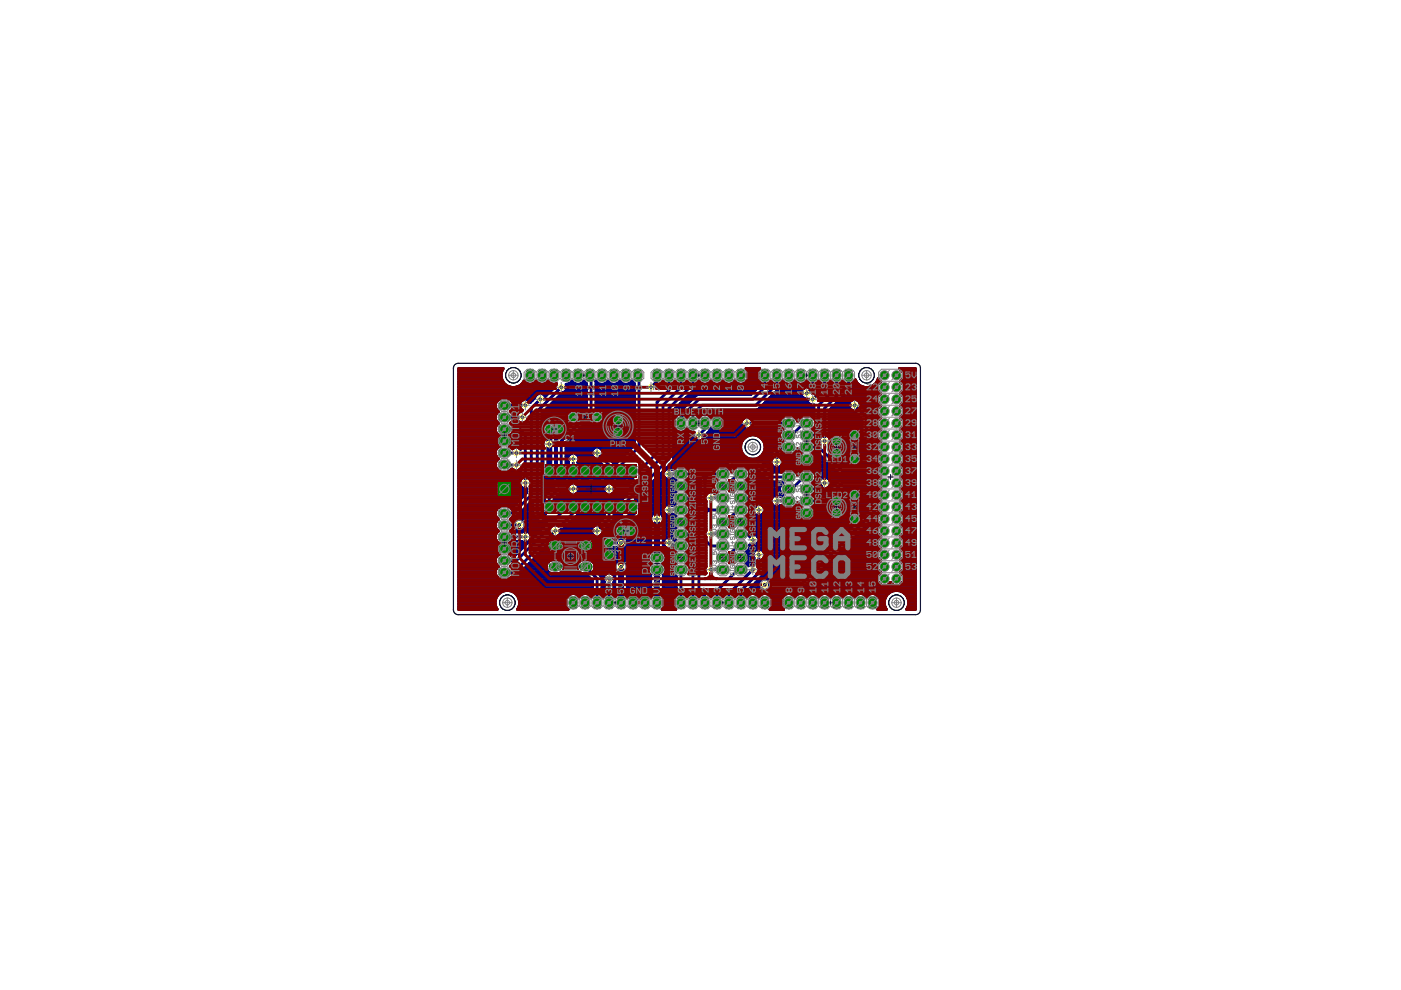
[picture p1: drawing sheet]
<svg xmlns="http://www.w3.org/2000/svg" width="297mm" height="210mm" viewBox="0 0 297 210" stroke-linecap="round" stroke-linejoin="round" font-family="sans-serif">
<g fill="#800080" stroke="#800080" stroke-width=".21">
<circle cx="190.1" cy="127.8" r="1.65"/>
<circle cx="108.8" cy="79.6" r="1.65"/>
<circle cx="183.7" cy="79.6" r="1.65"/>
<circle cx="107.6" cy="127.8" r="1.65"/>
<circle cx="159.6" cy="94.8" r="1.65"/>
<circle cx="116.5" cy="91" r=".72"/>
<circle cx="131.7" cy="112.6" r=".72"/>
</g>
<g fill="#800080" stroke="#800080" stroke-width=".21">
<path d="M133.7 99a.71 .71 0 0 1 .7-.2 .71 .71 0 0 1 .5 .6v1a.72 .72 0 0 1-.7 .6 .72 .72 0 0 1-.7-.6v-1z"/>
<path d="M131.1 99a.71 .71 0 0 1 .8-.2 .71 .71 0 0 1 .5 .6v1a.72 .72 0 0 1-.7 .6 .72 .72 0 0 1-.7-.6v-1z"/>
<path d="M118.4 99a.71 .71 0 0 1 .8-.2 .71 .71 0 0 1 .5 .6v1a.72 .72 0 0 1-.7 .6 .72 .72 0 0 1-.7-.6v-1z"/>
<path d="M115.9 99a.71 .71 0 0 1 .8-.2 .71 .71 0 0 1 .5 .6v1a.72 .72 0 0 1-.7 .6 .72 .72 0 0 1-.7-.6v-1z"/>
<path d="M128.6 99a.71 .71 0 0 1 .7-.2 .71 .71 0 0 1 .6 .6v1a.72 .72 0 0 1-.8 .6 .72 .72 0 0 1-.7-.6v-1z"/>
<path d="M126 99a.71 .71 0 0 1 .8-.2 .71 .71 0 0 1 .5 .6v1a.72 .72 0 0 1-.7 .6 .72 .72 0 0 1-.7-.6v-1z"/>
<path d="M121 99a.71 .71 0 0 1 .7-.2 .71 .71 0 0 1 .6 .6v1a.72 .72 0 0 1-.8 .6 .72 .72 0 0 1-.7-.6v-1z"/>
<path d="M123.5 99a.71 .71 0 0 1 .8-.2 .71 .71 0 0 1 .5 .6v1a.72 .72 0 0 1-.7 .6 .72 .72 0 0 1-.7-.6v-1z"/>
<path d="M115.9 106.7a.71 .71 0 0 1 .8-.3 .71 .71 0 0 1 .5 .6v1a.72 .72 0 0 1-.7 .6 .72 .72 0 0 1-.7-.6v-1z"/>
<path d="M118.4 106.7a.71 .71 0 0 1 .8-.3 .71 .71 0 0 1 .5 .6v1a.72 .72 0 0 1-.7 .6 .72 .72 0 0 1-.7-.6v-1z"/>
<path d="M121 106.7a.71 .71 0 0 1 .7-.3 .71 .71 0 0 1 .6 .6v1a.72 .72 0 0 1-.8 .6 .72 .72 0 0 1-.7-.6v-1z"/>
<path d="M123.5 106.7a.71 .71 0 0 1 .8-.3 .71 .71 0 0 1 .5 .6v1a.72 .72 0 0 1-.7 .6 .72 .72 0 0 1-.7-.6v-1z"/>
<path d="M126 106.7a.71 .71 0 0 1 .8-.3 .71 .71 0 0 1 .5 .6v1a.72 .72 0 0 1-.7 .6 .72 .72 0 0 1-.7-.6v-1z"/>
<path d="M128.6 106.7a.71 .71 0 0 1 .7-.3 .71 .71 0 0 1 .6 .6v1a.72 .72 0 0 1-.8 .6 .72 .72 0 0 1-.7-.6v-1z"/>
<path d="M131.1 106.7a.71 .71 0 0 1 .8-.3 .71 .71 0 0 1 .5 .6v1a.72 .72 0 0 1-.7 .6 .72 .72 0 0 1-.7-.6v-1z"/>
<path d="M133.7 106.7a.71 .71 0 0 1 .7-.3 .71 .71 0 0 1 .5 .6v1a.72 .72 0 0 1-.7 .6 .72 .72 0 0 1-.7-.6v-1z"/>
<path d="M123.1 119.7l.6-.3h1.1a.82 .82 0 0 1 .7 .8 .82 .82 0 0 1-.7 .8h-1.1a.83 .83 0 0 1-.6-1.3z"/>
<path d="M123.1 115.2l.6-.3h1.1a.82 .82 0 0 1 .7 .8 .82 .82 0 0 1-.7 .8h-1.1a.83 .83 0 0 1-.6-1.3z"/>
<path d="M116.6 119.7l.6-.3h1.1a.82 .82 0 0 1 .7 .8 .82 .82 0 0 1-.7 .8h-1.1a.83 .83 0 0 1-.6-1.3z"/>
<path d="M116.6 115.2l.6-.3h1.1a.82 .82 0 0 1 .7 .8 .82 .82 0 0 1-.7 .8h-1.1a.83 .83 0 0 1-.6-1.3z"/>
<path d="M105.8 93l.6-.3h1.1a.82 .82 0 0 1 .7 .8 .82 .82 0 0 1-.7 .8h-1.1a.83 .83 0 0 1-.6-1.3z"/>
<path d="M105.8 90.5l.6-.3h1.1a.82 .82 0 0 1 .7 .8 .82 .82 0 0 1-.7 .8h-1.1a.83 .83 0 0 1-.6-1.3z"/>
<path d="M105.8 88l.6-.3h1.1a.82 .82 0 0 1 .7 .8 .82 .82 0 0 1-.7 .8h-1.1a.83 .83 0 0 1-.6-1.3z"/>
<path d="M105.8 95.5l.6-.3h1.1a.82 .82 0 0 1 .7 .8 .82 .82 0 0 1-.7 .8h-1.1a.83 .83 0 0 1-.6-1.3z"/>
<path d="M105.8 98l.6-.3h1.1a.82 .82 0 0 1 .7 .8 .82 .82 0 0 1-.7 .8h-1.1a.83 .83 0 0 1-.6-1.3z"/>
<path d="M105.8 85.5l.6-.3h1.1a.82 .82 0 0 1 .7 .8 .82 .82 0 0 1-.7 .8h-1.1a.83 .83 0 0 1-.6-1.3z"/>
<path d="M105.8 115.9l.6-.4h1.1a.82 .82 0 0 1 .7 .9 .82 .82 0 0 1-.7 .8h-1.1a.83 .83 0 0 1-.6-1.3z"/>
<path d="M105.8 113.4l.6-.3h1.1a.82 .82 0 0 1 .7 .8 .82 .82 0 0 1-.7 .8h-1.1a.83 .83 0 0 1-.6-1.3z"/>
<path d="M105.8 110.9l.6-.3h1.1a.82 .82 0 0 1 .7 .8 .82 .82 0 0 1-.7 .8h-1.1a.83 .83 0 0 1-.6-1.3z"/>
<path d="M105.8 118.4l.6-.4h1.1a.82 .82 0 0 1 .7 .9 .82 .82 0 0 1-.7 .8h-1.1a.83 .83 0 0 1-.6-1.3z"/>
<path d="M105.8 120.9l.6-.4h1.1a.82 .82 0 0 1 .7 .9 .82 .82 0 0 1-.7 .8h-1.1a.83 .83 0 0 1-.6-1.3z"/>
<path d="M105.8 108.4l.6-.3h1.1a.82 .82 0 0 1 .7 .8 .82 .82 0 0 1-.7 .8h-1.1a.83 .83 0 0 1-.6-1.3z"/>
<path d="M143.7 88.8a.82 .82 0 0 1 .9-.3 .82 .82 0 0 1 .6 .7v1.1a.82 .82 0 0 1-.8 .7 .82 .82 0 0 1-.8-.7v-1.1z"/>
<path d="M146.3 88.8a.82 .82 0 0 1 .8-.3 .82 .82 0 0 1 .6 .7v1.1a.82 .82 0 0 1-.8 .7 .82 .82 0 0 1-.8-.7v-1.1z"/>
<path d="M148.8 88.8a.82 .82 0 0 1 .9-.3 .82 .82 0 0 1 .6 .7v1.1a.82 .82 0 0 1-.8 .7 .82 .82 0 0 1-.8-.7v-1.1z"/>
<path d="M151.4 88.8a.82 .82 0 0 1 .8-.3 .82 .82 0 0 1 .6 .7v1.1a.82 .82 0 0 1-.8 .7 .82 .82 0 0 1-.8-.7v-1.1z"/>
<path d="M143.3 115.3l.5-.4h1.2a.82 .82 0 0 1 .7 .8 .82 .82 0 0 1-.7 .9h-1.2a.83 .83 0 0 1-.5-1.3z"/>
<path d="M143.3 117.8l.5-.3h1.2a.82 .82 0 0 1 .7 .8 .82 .82 0 0 1-.7 .8h-1.2a.83 .83 0 0 1-.5-1.3z"/>
<path d="M143.3 120.3l.5-.3h1.2a.82 .82 0 0 1 .7 .8 .82 .82 0 0 1-.7 .8h-1.2a.83 .83 0 0 1-.5-1.3z"/>
<path d="M143.3 107.6l.5-.3h1.2a.82 .82 0 0 1 .7 .8 .82 .82 0 0 1-.7 .8h-1.2a.83 .83 0 0 1-.5-1.3z"/>
<path d="M143.3 110.2l.5-.3h1.2a.82 .82 0 0 1 .7 .8 .82 .82 0 0 1-.7 .8h-1.2a.83 .83 0 0 1-.5-1.3z"/>
<path d="M143.3 112.7l.5-.3h1.2a.82 .82 0 0 1 .7 .8 .82 .82 0 0 1-.7 .8h-1.2a.83 .83 0 0 1-.5-1.3z"/>
<path d="M143.3 100l.5-.3h1.2a.82 .82 0 0 1 .7 .8 .82 .82 0 0 1-.7 .8h-1.2a.83 .83 0 0 1-.5-1.3z"/>
<path d="M143.3 102.6l.5-.4h1.2a.82 .82 0 0 1 .7 .8 .82 .82 0 0 1-.7 .9h-1.2a.83 .83 0 0 1-.5-1.3z"/>
<path d="M143.3 105.1l.5-.3h1.2a.82 .82 0 0 1 .7 .8 .82 .82 0 0 1-.7 .8h-1.2a.83 .83 0 0 1-.5-1.3z"/>
<path d="M156 115.3l.5-.4h1.1a.82 .82 0 0 1 .8 .8 .82 .82 0 0 1-.8 .9h-1.1a.83 .83 0 0 1-.5-1.3z"/>
<path d="M156 117.8l.5-.3h1.1a.82 .82 0 0 1 .8 .8 .82 .82 0 0 1-.8 .8h-1.1a.83 .83 0 0 1-.5-1.3z"/>
<path d="M156 120.3l.5-.3h1.1a.82 .82 0 0 1 .8 .8 .82 .82 0 0 1-.8 .8h-1.1a.83 .83 0 0 1-.5-1.3z"/>
<path d="M169.9 89.2l.6-.3h1.1a.82 .82 0 0 1 .7 .8 .82 .82 0 0 1-.7 .9h-1.1a.83 .83 0 0 1-.6-1.4z"/>
<path d="M169.9 91.8l.6-.4h1.1a.82 .82 0 0 1 .7 .9 .82 .82 0 0 1-.7 .8h-1.1a.83 .83 0 0 1-.6-1.3z"/>
<path d="M169.9 94.3l.6-.3h1.1a.82 .82 0 0 1 .7 .8 .82 .82 0 0 1-.7 .8h-1.1a.83 .83 0 0 1-.6-1.3z"/>
<path d="M169.9 96.8l.6-.3h1.1a.82 .82 0 0 1 .7 .8 .82 .82 0 0 1-.7 .8h-1.1a.83 .83 0 0 1-.6-1.3z"/>
<path d="M169.9 100.6l.6-.3h1.1a.82 .82 0 0 1 .7 .8 .82 .82 0 0 1-.7 .9h-1.1a.83 .83 0 0 1-.6-1.4z"/>
<path d="M169.9 103.2l.6-.3h1.1a.82 .82 0 0 1 .7 .8 .82 .82 0 0 1-.7 .8h-1.1a.83 .83 0 0 1-.6-1.3z"/>
<path d="M169.9 105.7l.6-.3h1.1a.82 .82 0 0 1 .7 .8 .82 .82 0 0 1-.7 .8h-1.1a.83 .83 0 0 1-.6-1.3z"/>
<path d="M169.9 108.3l.6-.4h1.1a.82 .82 0 0 1 .7 .9 .82 .82 0 0 1-.7 .8h-1.1a.83 .83 0 0 1-.6-1.3z"/>
<path d="M156 107.6l.5-.3h1.1a.82 .82 0 0 1 .8 .8 .82 .82 0 0 1-.8 .8h-1.1a.83 .83 0 0 1-.5-1.3z"/>
<path d="M156 110.2l.5-.3h1.1a.82 .82 0 0 1 .8 .8 .82 .82 0 0 1-.8 .8h-1.1a.83 .83 0 0 1-.5-1.3z"/>
<path d="M156 112.7l.5-.3h1.1a.82 .82 0 0 1 .8 .8 .82 .82 0 0 1-.8 .8h-1.1a.83 .83 0 0 1-.5-1.3z"/>
<path d="M156 100l.5-.3h1.1a.82 .82 0 0 1 .8 .8 .82 .82 0 0 1-.8 .8h-1.1a.83 .83 0 0 1-.5-1.3z"/>
<path d="M156 102.6l.5-.4h1.1a.82 .82 0 0 1 .8 .8 .82 .82 0 0 1-.8 .9h-1.1a.83 .83 0 0 1-.5-1.3z"/>
<path d="M156 105.1l.5-.3h1.1a.82 .82 0 0 1 .8 .8 .82 .82 0 0 1-.8 .8h-1.1a.83 .83 0 0 1-.5-1.3z"/>
<path d="M166.1 94.3l.6-.3h1.1a.82 .82 0 0 1 .7 .8 .82 .82 0 0 1-.7 .8h-1.1a.83 .83 0 0 1-.6-1.3z"/>
<path d="M166.1 91.8l.6-.4h1.1a.82 .82 0 0 1 .7 .9 .82 .82 0 0 1-.7 .8h-1.1a.83 .83 0 0 1-.6-1.3z"/>
<path d="M166.1 89.2l.6-.3h1.1a.82 .82 0 0 1 .7 .8 .82 .82 0 0 1-.7 .9h-1.1a.83 .83 0 0 1-.6-1.4z"/>
<path d="M166.1 105.7l.6-.3h1.1a.82 .82 0 0 1 .7 .8 .82 .82 0 0 1-.7 .8h-1.1a.83 .83 0 0 1-.6-1.3z"/>
<path d="M166.1 103.2l.6-.3h1.1a.82 .82 0 0 1 .7 .8 .82 .82 0 0 1-.7 .8h-1.1a.83 .83 0 0 1-.6-1.3z"/>
<path d="M166.1 100.6l.6-.3h1.1a.82 .82 0 0 1 .7 .8 .82 .82 0 0 1-.7 .9h-1.1a.83 .83 0 0 1-.6-1.4z"/>
<path d="M152.2 120.3l.5-.3h1.1a.82 .82 0 0 1 .7 .8 .82 .82 0 0 1-.7 .8h-1.1a.83 .83 0 0 1-.5-1.3z"/>
<path d="M152.2 117.8l.5-.3h1.1a.82 .82 0 0 1 .7 .8 .82 .82 0 0 1-.7 .8h-1.1a.83 .83 0 0 1-.5-1.3z"/>
<path d="M152.2 115.3l.5-.4h1.1a.82 .82 0 0 1 .7 .8 .82 .82 0 0 1-.7 .9h-1.1a.83 .83 0 0 1-.5-1.3z"/>
<path d="M152.2 112.7l.5-.3h1.1a.82 .82 0 0 1 .7 .8 .82 .82 0 0 1-.7 .8h-1.1a.83 .83 0 0 1-.5-1.3z"/>
<path d="M152.2 110.2l.5-.3h1.1a.82 .82 0 0 1 .7 .8 .82 .82 0 0 1-.7 .8h-1.1a.83 .83 0 0 1-.5-1.3z"/>
<path d="M152.2 107.6l.5-.3h1.1a.82 .82 0 0 1 .7 .8 .82 .82 0 0 1-.7 .8h-1.1a.83 .83 0 0 1-.5-1.3z"/>
<path d="M152.2 105.1l.5-.3h1.1a.82 .82 0 0 1 .7 .8 .82 .82 0 0 1-.7 .8h-1.1a.83 .83 0 0 1-.5-1.3z"/>
<path d="M152.2 102.6l.5-.4h1.1a.82 .82 0 0 1 .7 .8 .82 .82 0 0 1-.7 .9h-1.1a.83 .83 0 0 1-.5-1.3z"/>
<path d="M152.2 100l.5-.3h1.1a.82 .82 0 0 1 .7 .8 .82 .82 0 0 1-.7 .8h-1.1a.83 .83 0 0 1-.5-1.3z"/>
<path d="M138.2 117.8l.5-.3h1.2a.82 .82 0 0 1 .7 .8 .82 .82 0 0 1-.7 .8h-1.2a.83 .83 0 0 1-.5-1.3z"/>
<path d="M138.2 120.3l.5-.3h1.2a.82 .82 0 0 1 .7 .8 .82 .82 0 0 1-.7 .8h-1.2a.83 .83 0 0 1-.5-1.3z"/>
<path d="M120.9 126.9a.82 .82 0 0 1 .9-.3 .82 .82 0 0 1 .6 .6v1.2a.82 .82 0 0 1-.9 .7 .82 .82 0 0 1-.8-.7v-1.2z"/>
<path d="M123.4 126.9a.82 .82 0 0 1 .9-.3 .82 .82 0 0 1 .6 .6v1.2a.82 .82 0 0 1-.8 .7 .82 .82 0 0 1-.8-.7v-1.2z"/>
<path d="M126 126.9a.82 .82 0 0 1 .8-.3 .82 .82 0 0 1 .6 .6v1.2a.82 .82 0 0 1-.8 .7 .82 .82 0 0 1-.8-.7v-1.2z"/>
<path d="M128.5 126.9a.82 .82 0 0 1 .9-.3 .82 .82 0 0 1 .6 .6v1.2a.82 .82 0 0 1-.9 .7 .82 .82 0 0 1-.8-.7v-1.2z"/>
<path d="M131 126.9a.82 .82 0 0 1 .9-.3 .82 .82 0 0 1 .6 .6v1.2a.82 .82 0 0 1-.8 .7 .82 .82 0 0 1-.8-.7v-1.2z"/>
<path d="M133.6 126.9a.82 .82 0 0 1 .8-.3 .82 .82 0 0 1 .6 .6v1.2a.82 .82 0 0 1-.8 .7 .82 .82 0 0 1-.8-.7v-1.2z"/>
<path d="M136.1 126.9a.82 .82 0 0 1 .9-.3 .82 .82 0 0 1 .6 .6v1.2a.82 .82 0 0 1-.8 .7 .82 .82 0 0 1-.8-.7v-1.2z"/>
<path d="M138.7 126.9a.82 .82 0 0 1 .8-.3 .82 .82 0 0 1 .6 .6v1.2a.82 .82 0 0 1-.8 .7 .82 .82 0 0 1-.8-.7v-1.2z"/>
<path d="M166.6 126.9a.82 .82 0 0 1 .9-.3 .82 .82 0 0 1 .6 .6v1.2a.82 .82 0 0 1-.9 .7 .82 .82 0 0 1-.8-.7v-1.2z"/>
<path d="M169.1 126.9a.82 .82 0 0 1 .9-.3 .82 .82 0 0 1 .6 .6v1.2a.82 .82 0 0 1-.8 .7 .82 .82 0 0 1-.8-.7v-1.2z"/>
<path d="M171.7 126.9a.82 .82 0 0 1 .8-.3 .82 .82 0 0 1 .6 .6v1.2a.82 .82 0 0 1-.8 .7 .82 .82 0 0 1-.8-.7v-1.2z"/>
<path d="M174.2 126.9a.82 .82 0 0 1 .9-.3 .82 .82 0 0 1 .6 .6v1.2a.82 .82 0 0 1-.9 .7 .82 .82 0 0 1-.8-.7v-1.2z"/>
<path d="M176.7 126.9a.82 .82 0 0 1 .9-.3 .82 .82 0 0 1 .6 .6v1.2a.82 .82 0 0 1-.8 .7 .82 .82 0 0 1-.8-.7v-1.2z"/>
<path d="M179.3 126.9a.82 .82 0 0 1 .8-.3 .82 .82 0 0 1 .6 .6v1.2a.82 .82 0 0 1-.8 .7 .82 .82 0 0 1-.8-.7v-1.2z"/>
<path d="M181.8 126.9a.82 .82 0 0 1 .9-.3 .82 .82 0 0 1 .6 .6v1.2a.82 .82 0 0 1-.8 .7 .82 .82 0 0 1-.8-.7v-1.2z"/>
<path d="M184.4 126.9a.82 .82 0 0 1 .8-.3 .82 .82 0 0 1 .6 .6v1.2a.82 .82 0 0 1-.8 .7 .82 .82 0 0 1-.8-.7v-1.2z"/>
<path d="M179.3 78.6a.82 .82 0 0 1 .8-.3 .82 .82 0 0 1 .6 .7v1.1a.82 .82 0 0 1-.8 .7 .82 .82 0 0 1-.8-.7v-1.1z"/>
<path d="M176.7 78.6a.82 .82 0 0 1 .9-.3 .82 .82 0 0 1 .6 .7v1.1a.82 .82 0 0 1-.8 .7 .82 .82 0 0 1-.8-.7v-1.1z"/>
<path d="M174.2 78.6a.82 .82 0 0 1 .9-.3 .82 .82 0 0 1 .6 .7v1.1a.82 .82 0 0 1-.9 .7 .82 .82 0 0 1-.8-.7v-1.1z"/>
<path d="M171.7 78.6a.82 .82 0 0 1 .8-.3 .82 .82 0 0 1 .6 .7v1.1a.82 .82 0 0 1-.8 .7 .82 .82 0 0 1-.8-.7v-1.1z"/>
<path d="M169.1 78.6a.82 .82 0 0 1 .9-.3 .82 .82 0 0 1 .6 .7v1.1a.82 .82 0 0 1-.8 .7 .82 .82 0 0 1-.8-.7v-1.1z"/>
<path d="M166.6 78.6a.82 .82 0 0 1 .9-.3 .82 .82 0 0 1 .6 .7v1.1a.82 .82 0 0 1-.9 .7 .82 .82 0 0 1-.8-.7v-1.1z"/>
<path d="M164.1 78.6a.82 .82 0 0 1 .8-.3 .82 .82 0 0 1 .6 .7v1.1a.82 .82 0 0 1-.8 .7 .82 .82 0 0 1-.8-.7v-1.1z"/>
<path d="M161.5 78.6a.82 .82 0 0 1 .9-.3 .82 .82 0 0 1 .6 .7v1.1a.82 .82 0 0 1-.8 .7 .82 .82 0 0 1-.8-.7v-1.1z"/>
<path d="M156.4 78.6a.82 .82 0 0 1 .9-.3 .82 .82 0 0 1 .6 .7v1.1a.82 .82 0 0 1-.8 .7 .82 .82 0 0 1-.8-.7v-1.1z"/>
<path d="M153.9 78.6a.82 .82 0 0 1 .9-.3 .82 .82 0 0 1 .6 .7v1.1a.82 .82 0 0 1-.9 .7 .82 .82 0 0 1-.8-.7v-1.1z"/>
<path d="M151.4 78.6a.82 .82 0 0 1 .8-.3 .82 .82 0 0 1 .6 .7v1.1a.82 .82 0 0 1-.8 .7 .82 .82 0 0 1-.8-.7v-1.1z"/>
<path d="M148.8 78.6a.82 .82 0 0 1 .9-.3 .82 .82 0 0 1 .6 .7v1.1a.82 .82 0 0 1-.8 .7 .82 .82 0 0 1-.8-.7v-1.1z"/>
<path d="M146.3 78.6a.82 .82 0 0 1 .8-.3 .82 .82 0 0 1 .6 .7v1.1a.82 .82 0 0 1-.8 .7 .82 .82 0 0 1-.8-.7v-1.1z"/>
<path d="M143.7 78.6a.82 .82 0 0 1 .9-.3 .82 .82 0 0 1 .6 .7v1.1a.82 .82 0 0 1-.8 .7 .82 .82 0 0 1-.8-.7v-1.1z"/>
<path d="M141.2 78.6a.82 .82 0 0 1 .9-.3 .82 .82 0 0 1 .6 .7v1.1a.82 .82 0 0 1-.9 .7 .82 .82 0 0 1-.8-.7v-1.1z"/>
<path d="M138.7 78.6a.82 .82 0 0 1 .8-.3 .82 .82 0 0 1 .6 .7v1.1a.82 .82 0 0 1-.8 .7 .82 .82 0 0 1-.8-.7v-1.1z"/>
<path d="M143.7 126.9a.82 .82 0 0 1 .9-.3 .82 .82 0 0 1 .6 .6v1.2a.82 .82 0 0 1-.8 .7 .82 .82 0 0 1-.8-.7v-1.2z"/>
<path d="M146.3 126.9a.82 .82 0 0 1 .8-.3 .82 .82 0 0 1 .6 .6v1.2a.82 .82 0 0 1-.8 .7 .82 .82 0 0 1-.8-.7v-1.2z"/>
<path d="M148.8 126.9a.82 .82 0 0 1 .9-.3 .82 .82 0 0 1 .6 .6v1.2a.82 .82 0 0 1-.8 .7 .82 .82 0 0 1-.8-.7v-1.2z"/>
<path d="M151.4 126.9a.82 .82 0 0 1 .8-.3 .82 .82 0 0 1 .6 .6v1.2a.82 .82 0 0 1-.8 .7 .82 .82 0 0 1-.8-.7v-1.2z"/>
<path d="M153.9 126.9a.82 .82 0 0 1 .9-.3 .82 .82 0 0 1 .6 .6v1.2a.82 .82 0 0 1-.9 .7 .82 .82 0 0 1-.8-.7v-1.2z"/>
<path d="M156.4 126.9a.82 .82 0 0 1 .9-.3 .82 .82 0 0 1 .6 .6v1.2a.82 .82 0 0 1-.8 .7 .82 .82 0 0 1-.8-.7v-1.2z"/>
<path d="M159 126.9a.82 .82 0 0 1 .8-.3 .82 .82 0 0 1 .6 .6v1.2a.82 .82 0 0 1-.8 .7 .82 .82 0 0 1-.8-.7v-1.2z"/>
<path d="M161.5 126.9a.82 .82 0 0 1 .9-.3 .82 .82 0 0 1 .6 .6v1.2a.82 .82 0 0 1-.8 .7 .82 .82 0 0 1-.8-.7v-1.2z"/>
<path d="M111.8 78.6a.82 .82 0 0 1 .8-.3 .82 .82 0 0 1 .6 .7v1.1a.82 .82 0 0 1-.8 .7 .82 .82 0 0 1-.8-.7v-1.1z"/>
<path d="M114.3 78.6a.82 .82 0 0 1 .9-.3 .82 .82 0 0 1 .6 .7v1.1a.82 .82 0 0 1-.9 .7 .82 .82 0 0 1-.8-.7v-1.1z"/>
<path d="M116.8 78.6a.82 .82 0 0 1 .9-.3 .82 .82 0 0 1 .6 .7v1.1a.82 .82 0 0 1-.8 .7 .82 .82 0 0 1-.8-.7v-1.1z"/>
<path d="M119.5 78.5a.83 .83 0 0 1 1.3 .5v1.1a.82 .82 0 0 1-.8 .7 .82 .82 0 0 1-.8-.7v-1.1z"/>
<path d="M121.9 78.6a.82 .82 0 0 1 .9-.3 .82 .82 0 0 1 .6 .7v1.1a.82 .82 0 0 1-.9 .7 .82 .82 0 0 1-.8-.7v-1.1z"/>
<path d="M124.4 78.6a.82 .82 0 0 1 .9-.3 .82 .82 0 0 1 .6 .7v1.1a.82 .82 0 0 1-.8 .7 .82 .82 0 0 1-.8-.7v-1.1z"/>
<path d="M127 78.6a.82 .82 0 0 1 .8-.3 .82 .82 0 0 1 .6 .7v1.1a.82 .82 0 0 1-.8 .7 .82 .82 0 0 1-.8-.7v-1.1z"/>
<path d="M129.5 78.6a.82 .82 0 0 1 .9-.3 .82 .82 0 0 1 .6 .7v1.1a.82 .82 0 0 1-.8 .7 .82 .82 0 0 1-.9-.7v-1.1z"/>
<path d="M132.1 78.6a.82 .82 0 0 1 .8-.3 .82 .82 0 0 1 .6 .7v1.1a.82 .82 0 0 1-.8 .7 .82 .82 0 0 1-.8-.7v-1.1z"/>
<path d="M134.6 78.6a.82 .82 0 0 1 .9-.3 .82 .82 0 0 1 .6 .7v1.1a.82 .82 0 0 1-.9 .7 .82 .82 0 0 1-.8-.7v-1.1z"/>
<path d="M105.6 102.4h2.6v2.6h-2.6z"/>
<circle cx="118.5" cy="91" r=".78"/>
<circle cx="133.7" cy="112.6" r=".78"/>
<circle cx="129.1" cy="115.1" r=".78"/>
<circle cx="129.1" cy="117.6" r=".78"/>
<circle cx="131" cy="89.1" r=".78"/>
<circle cx="131" cy="91.6" r=".78"/>
<circle cx="177.4" cy="93.5" r=".78"/>
<circle cx="177.4" cy="96.1" r=".78"/>
<circle cx="177.4" cy="108.8" r=".78"/>
<circle cx="177.4" cy="106.2" r=".78"/>
<circle cx="126.6" cy="88.5" r=".78"/>
<circle cx="121.5" cy="88.5" r=".78"/>
<circle cx="181.2" cy="92.2" r=".78"/>
<circle cx="181.2" cy="97.3" r=".78"/>
<circle cx="181.2" cy="110" r=".78"/>
<circle cx="181.2" cy="104.9" r=".78"/>
<circle cx="187.5" cy="79.6" r=".87"/>
<circle cx="190.1" cy="79.6" r=".87"/>
<circle cx="187.5" cy="82.1" r=".87"/>
<circle cx="190.1" cy="82.1" r=".87"/>
<circle cx="187.5" cy="84.6" r=".87"/>
<circle cx="190.1" cy="84.6" r=".87"/>
<circle cx="187.5" cy="87.2" r=".87"/>
<circle cx="190.1" cy="87.2" r=".87"/>
<circle cx="187.5" cy="89.7" r=".87"/>
<circle cx="190.1" cy="89.7" r=".87"/>
<circle cx="187.5" cy="92.2" r=".87"/>
<circle cx="190.1" cy="92.2" r=".87"/>
<circle cx="187.5" cy="94.8" r=".87"/>
<circle cx="190.1" cy="94.8" r=".87"/>
<circle cx="187.5" cy="97.3" r=".87"/>
<circle cx="190.1" cy="97.3" r=".87"/>
<circle cx="187.5" cy="99.9" r=".87"/>
<circle cx="190.1" cy="99.9" r=".87"/>
<circle cx="187.5" cy="102.4" r=".87"/>
<circle cx="190.1" cy="102.4" r=".87"/>
<circle cx="187.5" cy="104.9" r=".87"/>
<circle cx="190.1" cy="104.9" r=".87"/>
<circle cx="187.5" cy="107.5" r=".87"/>
<circle cx="190.1" cy="107.5" r=".87"/>
<circle cx="187.5" cy="110" r=".87"/>
<circle cx="190.1" cy="110" r=".87"/>
<circle cx="187.5" cy="112.6" r=".87"/>
<circle cx="190.1" cy="112.6" r=".87"/>
<circle cx="187.5" cy="115.1" r=".87"/>
<circle cx="190.1" cy="115.1" r=".87"/>
<circle cx="187.5" cy="117.6" r=".87"/>
<circle cx="190.1" cy="117.6" r=".87"/>
<circle cx="187.5" cy="120.2" r=".87"/>
<circle cx="190.1" cy="120.2" r=".87"/>
<circle cx="187.5" cy="122.7" r=".87"/>
<circle cx="190.1" cy="122.7" r=".87"/>
</g>
<g fill="#000080" stroke="#000080" stroke-width=".21">
<path d="M154.5 117h1.3v2.5h-1.3z"/>
<path d="M154.5 109.4h1.3v2.5h-1.3z"/>
<path d="M154.5 101.8h1.3v2.5h-1.3z"/>
</g>
<g fill="none" stroke="#000080" stroke-width=".61">
<path d="M97.3 79.8h9M97.3 79.2h9M97.3 78.7h9.1M106.3 79.2l.4-1.1h-9.4v51.1h8.1a2.58 2.58 0 0 1 1.8-4M106.3 79.2a2.59 2.59 0 0 0 1.7 2.8 2.59 2.59 0 0 0 3.1-1.2l.5 .5 .5 .2M125.1 79.6l.2 .2v7.4l-6.3 6.3v6.4M135.2 79.6l.3 .2v15l-3.8 3.8v1.3M139.3 79.6v1.2l-1.3 1.3M141.8 79.6v3.1l-2.5 2.6v10.8l-3.8 3.8h-1.3M144.4 79.6v2.5l-3.8 3.8v10.8l-7 7h-4.5M146.9 79.6v1.9l-5.1 5.1v10.7l-10.1 10.2M158.5 78.7h2.3"/>
<path d="M158.5 79.8h2.2M158.5 79.2h2.2M162.2 79.6v2.5l-2.6 2.5h-11.4l-3.8 3.9v1.2M164.7 79.6v1.9l-4.4 4.4h-11.5l-1.9 1.9v1.9M172.3 79.6v2.5l-1.3 1.3M174.8 79.6v2.5l-2.5 2.5M177.4 79.6v2.5l-3.8 3.8v5.7l-.6 .6h-2M179.9 79.6v1.9l-5.1 5.1v6.9M191.2 78.7h2.9M191.5 79.8h2.6M191.5 79.2h2.6M97.3 81.5h9.8"/>
<path d="M97.3 88.9h7.8M97.3 89.5h8M97.3 87.7h7.9M97.3 96.3h7.7M97.3 99.7h8.3M97.3 84.9h8.2M97.3 97.4h8.2M97.3 99.1h7.8M97.3 98.5h7.7M97.3 98h7.8M97.3 96.8h7.9M97.3 95.7h7.7"/>
<path d="M97.3 95.1h8M97.3 94.6h8.4M97.3 94h7.9M97.3 93.4h7.9M97.3 92.9h8M97.3 92.3h8.4M97.3 91.7h7.9M97.3 91.1h7.7M97.3 90.6h7.8M97.3 90h8.1M97.3 88.3h7.7M97.3 87.2h8.3"/>
<path d="M97.3 86.6h7.8M97.3 86h7.7M97.3 85.5h7.8M97.3 84.3h16.1M97.3 83.8h16.4M97.3 83.2h19.2M97.3 82.6h19.8M97.3 82.1h10.9M97.3 80.9h9.3M97.3 80.3h9.1M105.2 93.4a1.31 1.31 0 0 0 .7 1.3 1.42 1.42 0 0 0-.7 2.1M105.2 93.5h3.5"/>
<path d="M105.2 96.8l.4 .4M105.6 89.7h.1M105.6 97.2h.1M105.6 87.2h.1M105.7 87.2a1.5 1.5 0 0 0-.1 2.5M105.7 89.7a1.45 1.45 0 0 0 .2 2.6l-.6 .5-.1 .6M105.7 97.2a1.49 1.49 0 0 0-.7 1.6 1.49 1.49 0 0 0 1.2 1.1h1.5l.7-.3h.4a1.13 1.13 0 0 0 1.6-.2v2.3a1.22 1.22 0 0 0 .7 1.9M106.9 98.5l2.6 .1M106.9 93.5h.1M106.9 96l2.6 .1M106.9 91h3.2l1.3 1.2v10.2M108.1 92.3h1.9"/>
<path d="M108.2 94.6h2.2M108.3 99.7h.6M108.5 92.9h1.9M108.6 94h1.8M108.7 93.4l-.1 .6M108.7 93.4l-.2-.6-.5-.5 .5-.3h1.2l.7 .7v2.6a1.12 1.12 0 0 0-1.6-.2h-.3l-.5-.4 .6-.7M108.7 93.4h1.7M109.5 82.1h8.1M110 99.7h.4M110.2 95.1h.2M110.6 81.5h7.3M110.7 88.5h-3.8"/>
<path d="M111 80.9h.2M111.4 85.9l-4.5 .1M112.1 84.9h.8M112.7 81.5l.5-.2 .5-.5 .4 .5 .5 .2M113.6 80.9h.2M114.6 84.6l-2 2v18.3l-3.8 3.9-1.9 .1M114.9 88.9h1M114.9 89.5h.6M114.9 87.7h2.1M114.9 96.3h.2M114.9 99.7h.2M114.9 97.4h.2"/>
<path d="M114.9 99.1h.2M114.9 98.5h.2M114.9 98h.2M114.9 96.8h.2M114.9 95.7h.2M114.9 95.1h.2M114.9 94.6h.2M114.9 94h.2M114.9 93.4h.2M114.9 92.9h.2M114.9 92.3h.2M114.9 91.7h.2"/>
<path d="M114.9 91.1h.2M114.9 90.6h.2M114.9 90h.5M114.9 88.3h1.5M115.1 99.1v1.4a1.38 1.38 0 0 0 1.2 1.1 1.38 1.38 0 0 0 1.4-.8 1.35 1.35 0 0 0 1.3 .8 1.35 1.35 0 0 0 1.3-.8 1.37 1.37 0 0 0 1.4 .8 1.37 1.37 0 0 0 1.2-1.1M115.1 93.9h.1M115.1 94.4h.1M115.2 81.5l.6-.2 .4-.5 .4 .5 .6 .2M115.3 87.2h5.6M115.4 83.8h.5M115.4 89.9h.1M115.6 89.2l-.2 .9a1.31 1.31 0 0 0-.3 1.2v7.8"/>
<path d="M115.6 89.2h.1M115.9 88.9l-.3 .3M115.9 86.6h8.4M116.1 80.9h.2M116.5 86h7.8M117 85.5h7.3M117.5 90.1l.6-.6h2.5l.4 .3h.3l-1.6 1.6v-.9l-.7-.7h-1l-.4 .4zM117.6 90h.2M117.6 84.9h6.7M117.8 81.5l.2-.1-.2 .5-2.2 2.2a1.21 1.21 0 0 0-1.3-.7 1.21 1.21 0 0 0-1 1l-.9 .9a1.2 1.2 0 0 0-1.7-.4h-2.3l-.7-.4h-1.5a1.5 1.5 0 0 0-1.2 1.2 1.5 1.5 0 0 0 .6 1.5M117.8 96.3h.2M117.8 97.4h.2"/>
<path d="M117.8 98.5h.2M117.8 98h.2M117.8 96.8h.2M117.8 95.7h.2M117.8 95.1h.2M117.8 94.6h.2M117.8 94h.2M117.8 93.4h.2M117.8 92.9h.5M117.8 92.3h1M118.2 84.3h6.1M118.4 92.7l.5-.5h-.9l-.2-.2v6.8l.2-.2"/>
<path d="M118.4 92.7h.1M118.4 92.7l-.4 .6v5.3M118.5 89.8v2.4M118.5 91h1.2M118.5 91.7h.1M118.5 91.1h.1M118.5 90.6h.1M118.5 90h.1M118.7 83.8h5.6M119 82.1l-5.1 5.1v21.6l1.3 1.2h2.5l1.3-1.2v-1.3M119.2 83.3l-4.3 4.3v20.7l.7 .7-.5-.9v-1.3l.3-.6v-.8l.2-.4 2.2-2.2 .4-.1h2.6a1.22 1.22 0 0 1 1.9 1 1.22 1.22 0 0 1-1.9 1h-2l-1.3 1.3 .2 .6a1.35 1.35 0 0 1 1.3-.9 1.35 1.35 0 0 1 1.3 .9 1.37 1.37 0 0 1 1.4-.9 1.37 1.37 0 0 1 1.2 1.1M119.2 83.3h.1"/>
<path d="M119.2 90h1.9M119.5 83.2h4.8M119.7 91.1h.3M119.7 90.6h.8M120 98.6l.3 .4 .2-.4M120 96.3h1M120 97.4h.3M120 98.5h.5M120 98h.5M120 96.8h.4M120 95.7h5.5M120 95.1h5.8"/>
<path d="M120 94.6h14.3M120 94h14.5M120.1 82.6h4.2M120.2 82.1h4.1M120.3 81.5l.5-.2 .5-.5 .4 .5 .6 .2M120.5 93.4h14M121.1 92.9h13.4M121.2 80.9h.2M121.5 88.5h-3.8l-1.3 1.2 .1 1.3M121.5 97.3v2.6M121.6 92.3h8.4M122.1 96.3h3.3"/>
<path d="M122.2 87.2h1.7M122.2 91.7h7.6M122.5 98v.6M122.5 98.6l.4 .6M122.5 98.5h.8M122.6 98a1.23 1.23 0 0 0-1.1-1.9 1.23 1.23 0 0 0-1 1.9v.6M122.6 98h-.1M122.6 98h4.5M122.6 96.8h3.1M122.7 97.4h3.8M122.7 87.7h.7M122.8 91.1h7"/>
<path d="M122.8 81.5l.6-.2 .4-.5 .5 .5v5.5l-1.4 1.4v-.3l-.8-.8h-1.1l-.4 .3h-3.1l-.3 .2-1.3 1.3M122.9 99.1h.1M122.9 99.2h.1M123.3 98.6a1.22 1.22 0 0 1 1.2-.3 1.22 1.22 0 0 1 .8 1.1 1.68 1.68 0 0 1-.6 1.9 1.21 1.21 0 0 1-1.8-.8M123.3 98.6l-.4 .6M123.3 90.6h7.1M123.7 80.9h.2M123.9 90h6.1M124.1 98.3v3.2M124.1 99.9h1.2M124.1 99.7h.1M124.1 99.1h.1"/>
<path d="M124.1 98.5h.1M124.3 81.5h-4.3a1.24 1.24 0 0 1-.8 1.8M124.5 89.5h1.2M124.8 98.5h1M125.1 88.9h.1M125.2 99.1h.3M125.3 99.7h.1M125.4 99.9h1.2M125.8 98.6l-.4 .6v1.2a1.21 1.21 0 0 0 1.1 1.1 1.21 1.21 0 0 0 1.3-1M125.8 98.6a1.2 1.2 0 0 1 2 .6M126.3 81.5h8.2M126.3 84.9h8.2"/>
<path d="M126.3 86.6h8.2M126.3 86h8.2M126.3 85.5h8.2M126.3 84.3h8.2M126.3 83.8h8.2M126.3 83.2h8.2M126.3 82.6h8.2M126.3 82.1h8.2M126.3 80.9h.2M126.4 97.3h.1M126.4 97.3l1.6 1.5-.2 .4M126.6 98.3v3.2"/>
<path d="M126.6 96.1l2.5 2.5v1.3M126.6 99.7h.1M126.6 99.1h.1M126.6 98.5h.1M126.6 88.5h3.8l.6 .6M127.3 87.2h7.2M127.3 81.5l-.5-.2-.5-.5v6.3h.9l.3 .3h3.1l.5 .3h3.4M127.4 95.1h6.4M127.4 98.5h.3M127.8 99.1h.1M127.8 95.7h5.4M127.8 99.2h.1"/>
<path d="M127.8 95.8a1.23 1.23 0 0 0-2.1-.6 1.23 1.23 0 0 0 .7 2.1M127.8 95.8l2.2 2.2 .2 .6M127.8 95.8h.1M127.9 81.5l.5-.2 .5-.5 .4 .5 .6 .2M128.2 96.3h4.4M128.8 96.8h3.2M128.8 80.9h.2M129.3 97.4h2.2M129.8 91.6h2.5M129.9 98h1M130.2 98.6l.2 .4 .3-.4M130.2 98.5h.5"/>
<path d="M130.5 81.5l.5-.2 .4-.5 .5 .5 .5 .2M130.5 90.4l-.8-.8v-.1h-2.2l-.3 .3h-1.2l-.8-.8v-.3l-5.2 5.2v4.7M130.5 90.4h.1M130.5 90.4l-.7 .7v1l.8 .7h1l.7-.7v-1l-.7-.7M131 91.6v1.2M131 92.3h.1M131 91.7h.1M131.3 80.9h.2M131.6 90.4h.1M131.6 87.7l.8 .8v1.1l-.8 .8M131.7 90.6h2.8M132 90h2.5"/>
<path d="M132.1 92.3h2.4M132.2 88.3h2.3M132.3 91.7h2.2M132.3 91.1h2.2M132.4 88.9h2.1M132.4 89.5h2.1M133 81.5l.5-.2 .5-.5 .5 .5v13.1l-3.7 3.6-.1 .6M133.9 80.9h.2M140.8 99.8a1.22 1.22 0 0 0 .2 1.6 1.22 1.22 0 0 0 1.5 .1M140.9 99.7h.1M141.2 99.5l.4-.2 .9 .2M141.5 99.1h2"/>
<path d="M142 98.5h11.8M142.5 99.5h.1M142.5 99.5h.4l.7-.5h1.5l.8 .5h5.8l.8-.5h.8l1.3-1.3 .4-.1h6.1l.4 .1 2.3 2.4h1.9l.8-.4M142.6 98h11.8M142.8 88.9h.2M142.8 89.5h.1M142.8 87.7h.9M142.8 96.3h14.7M142.8 97.4h20.8M142.8 96.8h15.2M142.8 95.7h14.4M142.8 95.1h14.2"/>
<path d="M142.8 94.6h14.2M142.8 94h14.4M142.8 93.4h5M142.8 92.9h4.3M142.8 92.3h4.2M142.8 91.7h4.3M142.8 91.1h.5M142.8 90.6h.2M142.8 90h.1M142.8 88.3h.5M142.8 87.2h1.5M143.2 86.6h1.6"/>
<path d="M143.8 86h1.6M144.3 85.5h1.6M144.9 84.9h1.6M145.3 99.1h7.1M145.5 84.3h1.6M145.5 91.1h.3M146 83.8h1.7M146.6 83.2h13M147.2 82.6h13M147.7 82.1h13.1M147.9 81.5h13.2M148 88.3h.3"/>
<path d="M148.1 80.9h.2M148.4 87.7h24.2M148.5 93.4h8.9M149 87.2h23.6M149.2 81.5l-.6-.2-.4-.5-.3 .3-.1 .9-5 5v10.5l-.1 .4-8 7.9 .7 .5 .2 .5v1.3a1.81 1.81 0 0 1-.6 1.8M149.2 92.9h8.7M149.5 89.7v1.3l-1.3 1.2M149.6 92.3h9.4M149.8 81.5l.5-.2 .4-.5 .5 .5 .5 .2M150.1 91.7h15.3M150.5 99.5h.1M150.6 91.1h.5"/>
<path d="M150.6 88.3h.5M150.6 80.9h.2M151.1 91.2a1.31 1.31 0 0 0 1.7 0M152 89.7h1.3M152 88.9h.1M152 89.5h.1M152 87.9v3.6M152 91.1h.1M152 90.6h.1M152 90h.1M152 88.3h.1M152.3 81.5l.5-.2 .5-.5 .4 .5 .5 .2"/>
<path d="M152.9 91.1h12.9M152.9 88.3h13.4M153.2 80.9h.2M153.2 88.9h4.3M153.2 90.6h4.3M153.3 89.5h3.9M153.3 90h3.9M154.8 81.5l.6-.2 .4-.5 .5 .5 .5 .2M155.7 80.9h.2M157 95.1a2.6 2.6 0 0 1 2.6-2.9 2.6 2.6 0 0 1 2.6 2.9M157 95.1l.5 1.3 .5 .5M157.1 89.5a1.23 1.23 0 0 0 .6 1.2 1.23 1.23 0 0 0 1.3 0h6.7l.3 .3a1.48 1.48 0 0 0 0 2.5l-1.2 1.1"/>
<path d="M157.4 81.5l.5-.2 .4-.4 .2-.6v-1.5l-.3-.7h2.9l-.4 .7v1.5l.4 .8v.6l-1.9 2h-11.2l-.4 .1-4.1 4.1a2.54 2.54 0 0 0 .1 3.5 1.49 1.49 0 0 0 2-.5 1.4 1.4 0 0 0 1.6 .7 1.22 1.22 0 0 0 .6 1.8 1.22 1.22 0 0 0 1.6-.9l.9-1 .5-.8 .3 .5M158 96.9l1.3 .5M158.2 80.9h2.8M158.3 89.7h8.9M158.5 80.3h2.2M158.7 99.7h1.8M158.8 99.7l1.7-.1 2.4 2.4 .3 .2h2.5l.2 .2M158.8 99.7l.2 .5v.6M160.2 92.3h5.1M161 86.6h11.6M161.2 96.8h2.5M161.3 92.9h4.1"/>
<path d="M161.5 86h11.1M161.7 98h1.8M161.8 96.3h1.9M161.8 93.4h4.1M162.1 95.7h1.7M162.1 94h3.3M162.1 85.5h9.3M162.2 95.1a2.64 2.64 0 0 1-2.2 2.3M162.2 95.1h2M162.2 94.6h2.6M162.2 98.5h1.4M162.7 84.9h8.4"/>
<path d="M162.8 99.1h1.5M163.2 84.3h7.1M163.4 99.7h13.6M163.7 97.3a1.23 1.23 0 0 0 1 1.9 1.23 1.23 0 0 0 1-1.9M163.7 97.3h.1M163.8 83.8h6.1M164.4 83.2h5.4M164.8 94.6l-1.1 1.3v1.4M165 82.6h5.1M165.1 99.1h11.4M165.5 82.1h5.4M165.7 81.5h5.6"/>
<path d="M165.7 97.3h.1M165.7 96.8h3.7M165.8 97.4h3.5M165.8 98.5h4.2M165.9 80.9h.2M165.9 96.3h3.9M165.9 98h3.5M166.5 96.2l-.4-.1-.4 .4v.8M166.9 81.5l-.5-.2-.4-.5-.3 .3-.2 .9-4.7 4.8-.4 .1h-11.2l-1.3 1.3 .3 .3a1.46 1.46 0 0 1 1.4-.7 1.46 1.46 0 0 1 1.2 .9 1.32 1.32 0 0 1 1.4-.7 1.32 1.32 0 0 1 1.1 1.2v1.3l-.5 .7M167.2 94.8h-1.2l-1.3 1.3v1.9M167.5 81.5l.6-.2 .4-.5 .4 .5 .6 .2M168 99.7l.9 .6 .2 .5"/>
<path d="M168.1 88.3h2.1M168.4 80.9h.2M168.8 95.7h.6M168.9 88.9h.5M168.9 88.9l-.4-.4-.5-.2h-1.5l-.8 .4h-6.7a1.23 1.23 0 0 0-1.9 .8M168.9 88.9l.2 .5 .2-.5M169.1 95.1h.1M169.1 95.1l-.6 .9-.5 .2M169.1 95.1l.2 .5 .7 .5-.6 .7M169.3 97.3h3.5M169.4 96.8a1.32 1.32 0 0 0 1.1 1.8h1.1a1.32 1.32 0 0 0 1.1-1.8M170.1 81.5l.5-.2 .4-.5 .3 .3a1.12 1.12 0 0 1-1 1.3 1.22 1.22 0 0 0-.4 1.4 1.22 1.22 0 0 0 1.2 .8 1.18 1.18 0 0 0 1.5 1.2v2.9l-.8-.4h-1.5l-.5 .2-.5 .4"/>
<path d="M170.3 99.7l-1 .6-.2 .5M170.9 80.9h.3M171 89.7h-.6l-2.5 2.5h-.7M171 94.8h2.6l5 5.1h8.9M171 97.3v1.3M171 97.4h.1M171 98.5h.1M171 98h.1M171.8 99.7l.9 .6 .3 .5M171.9 88.3h.7M172 98.5h3.9M172.3 96.3h1.3"/>
<path d="M172.7 98h2.6M172.7 96.8l-.6-.7 .5-.3h.6l4.6 4.6 .7 .5h8l.3 .2-.3 .3h-8l-.7 .4-3.4 3.4h-1.8l-.3-.2M172.7 96.8h1.5M172.8 97.4h2M175.9 88.9h6.8M175.9 89.5h6.8M175.9 87.7h5.7M175.9 92.8h.1M175.9 92.3h.8M175.9 91.7h1.9M175.9 91.1h4.5M175.9 90.6h6.8"/>
<path d="M175.9 90h6.8M175.9 88.3h6.3M175.9 87.2h5.1M175.9 92.9h.2M176.2 86.6h4M176.8 86h3.2M177.3 85.5h2.8M177.6 97.4h2.2M177.9 84.9h2.6M177.9 94.9h.1M178.2 98h1.7M178.2 95.1h7"/>
<path d="M178.3 94.6h6.3M178.3 96.8h1.5M178.5 84.3h7.6M178.6 96.3h1.7M178.6 96.1h-1.2M178.6 95.7h7.2M178.7 98.5h1.8M178.8 94h5.2M178.9 93.4h1.5M179 83.8h7.4M179.6 83.2h7M180.2 82.6h5.9"/>
<path d="M180.5 82.3h.1M180.7 82.1h2.4M180.8 82l-4.9 5v5.8M180.9 81.5h1.1M181 87.1h.1M181 87.1a1.22 1.22 0 0 1-.7-2.1 1.22 1.22 0 0 1 2.1 .7l2.2 2.2 .1 .3v3.6l1.9 1.9 .2-.2-.7-.6M181 87.1l1.7 1.8v3.6l.2 .3 2.8 2.8 .8 .2 .3 .3-.3 .2h-4.4l-.3-.3h-1.2l-.8 .8v1.1l.8 .8h1.2l.3-.4h4.4l.3 .3-.3 .3h-7.4l-1.6-1.6h.4l.7-.7v-1l-.7-.7M181.1 80.9h.4M181.2 97.3h6.3M181.2 92.2h-2.6l-1.2 1.3M181.2 85.9l2.5 2.6v3.7l2.6 2.6h1.2M181.9 84.9h4.2"/>
<path d="M181.9 98.5h4.8M181.9 93.4h1.6M182 91.1h.7M182 96.3h4.5M182.3 85.5h4M182.5 92.9h.4M182.6 91.7l-.8-.8h-1.2l-.3 .3h-1.8l-.4 .2-.8 .8h-.5l-.8 .8v.2l-.1-.4M182.6 91.7v1.1l-.8 .8h-1.2l-.3-.3h-1.2l-.3 .3v.5l-.9 .8M182.6 92.3h.1M182.6 91.7h.1M182.7 86h3.9M183.3 86.6h2.8"/>
<path d="M183.9 87.2h2.2M184.4 82.1h1.7M184.4 87.7h1.7M184.7 88.9h1.6M184.7 89.5h1.4M184.7 91.7h1.4M184.7 91.1h1.9M184.7 90.6h1.6M184.7 90h1.4M184.7 88.3h1.9M185.2 92.3h.9M185.5 81.5h.6"/>
<path d="M185.7 92.9h.4M185.9 80.9h.7M186.1 81.5l.7-.7-.6-.5a2.58 2.58 0 0 1-2.4 1.9 2.58 2.58 0 0 1-2.5-1.7l-.4 .6-.1 .9M186.1 81.5v1.2l.7 .7-.7 .6v1.2l.7 .7-.7 .7v1.2l.7 .7-.7 .6v1.2l.7 .7-.7 .7v1.2M186.2 80.3h.1M186.3 93.4h.3M190.9 98.5h3.2M191 80.9h3.1M191 93.4h3.1M191 88.3h3.1M191 86h3.1M191 91.1h3.1"/>
<path d="M191.1 83.2h3M191.1 96.3h3M191.2 95.7h2.9M191.3 83.8h2.8M191.3 90.6h2.8M191.3 88.9h2.8M191.3 85.5h2.8M191.3 94h2.8M191.3 80.3h2.8M191.4 99.1h2.7M191.5 98h2.6M191.5 81.5h2.6"/>
<path d="M191.5 89.5h2.6M191.5 87.7h2.6M191.5 81.5l-.6-.7 .6-.6v-1.2l-.8-.9h3.4v51.1h-1.9a2.58 2.58 0 0 0-1.8-4M191.5 99.7h2.6M191.5 84.9h2.6M191.5 97.4h2.6M191.5 81.5v1.2l-.6 .7 .6 .6v1.2l-.6 .7 .6 .7v1.2l-.6 .7 .6 .6v1.2l-.6 .7 .6 .7v1.2M191.5 92.9l-.6 .6 .6 .7v1.2l-.6 .7 .6 .6v1.2l-.6 .7 .6 .7v1.2l-.6 .6 .6 .7v1.2l-.6 .7 .6 .6v1.3l-.6 .6 .6 .7v1.2l-.6 .7M191.5 96.8h2.6M191.5 95.1h2.6M191.5 94.6h2.6M191.5 92.9h2.6"/>
<path d="M191.5 92.3h2.6M191.5 91.7h2.6M191.5 90h2.6M191.5 87.2h2.6M191.5 86.6h2.6M191.5 84.3h2.6M191.5 82.6h2.6M191.5 82.1h2.6M97.3 103.1h13M97.3 115h8.3M97.3 111h7.7M97.3 103.6h14.3v.9l-3.2 3.3-.2-.2"/>
<path d="M97.3 106.5h12.4M97.3 113.3h7.8M97.3 108.8h7.7M97.3 119.5h7.9M97.3 119h7.7M97.3 118.4h7.8M97.3 117.8h8.1M97.3 117.3h8.2M97.3 116.7h7.9M97.3 116.1h7.9M97.3 115.6h8.1M97.3 114.4h7.8"/>
<path d="M97.3 113.9h7.7M97.3 112.7h8.2M97.3 112.2h7.9M97.3 111.6h7.7M97.3 110.4h8M97.3 109.9h8.1M97.3 109.3h7.8M97.3 108.2h7.9M97.3 107.6h8.3M97.3 107h11.8M97.3 105.9h13M97.3 105.3h13.5"/>
<path d="M97.3 104.8h14.1M97.3 104.2h14.3M97.3 102.5h12.9M97.3 101.9h13M97.3 101.4h13.1M97.3 100.8h13.1M97.3 100.2h13.1M105 111.1v.5l.2 .6M105.2 116.4h3.5M105.2 112.2l.5 .4M105.6 112.6h.1M105.6 110.1h.1"/>
<path d="M105.6 112.6a1.45 1.45 0 0 0 .3 2.6 1.32 1.32 0 0 0-.7 1.1 1.32 1.32 0 0 0 .7 1.2 1.45 1.45 0 0 0-.2 2.6M105.6 107.6a1.49 1.49 0 0 0 .1 2.5M105.6 107.6l.6-.2h1.5l.5 .2M105.6 110.1l-.4 .4-.2 .6M106.9 116.4h.1M108.2 112.6h.1M108.2 110.1h.1M108.2 112.6l.2 .2h2.3M108.2 110.1l.2 .2h1a1.22 1.22 0 0 1 1.9 .7M108.2 110.1l.4-.4 .8-.1 3.5-3.5v2.8a6.3 6.3 0 0 0 2.1 2.1M108.2 107.6h.4M108.3 115h2.7"/>
<path d="M108.3 117.3h1.4M108.3 112.7h2.6M108.4 109.9h5.2M108.4 117.8h.7M108.4 115.6h3M108.6 116.7h1.7M108.7 116.1h2.1M109.7 109.3h3.4M110.1 111.3l-3.2 .1M110.3 108.8h2.6M110.7 112.8h.1M110.8 108.2h2.1"/>
<path d="M110.9 112.2h3.9M111 110.4h3.2M111.3 111.6h4.1M111.3 111h4.7l-6.9 6.9h-.6l-.5-.4a1.32 1.32 0 0 0 .7-1.2 1.32 1.32 0 0 0-.7-1.1l.5-.4h2.2a1.23 1.23 0 0 0 1.9-1 1.23 1.23 0 0 0-1.9-1M111.3 111a1.23 1.23 0 0 1-.5 1.3 1.23 1.23 0 0 1-1.4 0h-.9l-.3 .3M111.4 113.8l-4.5 .1M111.4 107.6h1.5M111.7 115h.3M111.8 112.7h2.4M112 107h.9M112.2 119.5h3.8M112.4 114.4h.1"/>
<path d="M112.5 113.3h1.2M112.5 106.5h.4M112.6 113.9h.5M112.7 119h3.7M113.3 118.4h14.9M113.9 117.8h14M114.4 117.3h13.5M114.9 103.1h2.6M114.9 103.6h2.1M114.9 106.5h.3M114.9 108.2h.2M114.9 107.6h.2"/>
<path d="M114.9 107h.2M114.9 105.9h.5M114.9 105.3h.6M114.9 104.8h.9M114.9 104.2h1.5M114.9 102.5h6.3M114.9 101.9h19M114.9 101.4h.7M114.9 100.8h.3M114.9 100.2h.2M115 116.7h1.5M115.3 108.8h.1"/>
<path d="M115.6 116.1h.4M116 115.7l-6.6 6.6-.4 .1h-.6l-.7 .4h-1.5a1.5 1.5 0 0 1-1.2-1.2 1.5 1.5 0 0 1 .6-1.5M116 115.7v.1M117.3 101.4h.9M117.5 105.9h.8M117.7 106.5h.1M117.7 100.8h.1M117.7 114.3v2.7M117.7 115h.1M117.7 116.7h.1M117.7 116.1h.1M117.7 115.6h.1"/>
<path d="M117.7 114.4h.1M117.7 112.6l-8.9 8.8-1.9-.1M117.8 113.9h10.7M117.9 113.8l-.6 .5 1.4 .1M117.9 113.8h.1M118.1 105.3h14.3M118.7 114.4h4.6M118.7 104.8h2.3M118.7 114.4l.5 .4 .3 .7M118.7 113.3h6.9M118.9 112.7h6.5M119 116.7h4"/>
<path d="M119 119h3.9M119.3 115h3.3M119.4 116.1h3.1M119.5 115.7h-3.4M119.5 115.5a1.3 1.3 0 0 1-1.2 1.5h-1.1a1.35 1.35 0 0 1-1.2-1.2M119.5 115.6h2.9M119.5 112.2h6M119.5 112.1l-.6 .2a1.23 1.23 0 0 1-.9 1.5M119.7 105.9h1.1M119.8 101.4h.9M120.1 111.6h5.8M120.2 106.5h.1"/>
<path d="M120.2 100.8h.1M120.7 111h6M121.2 110.4h6.1M121.5 103.7h-3.1l-1.9 1.9v1.9M121.5 107.5v1.3l-2.5 2.5h-1.9l-7.6 7.6h-2.6M121.8 109.9h6.1M121.8 102.5h7M122 104.8h6.7M122.2 105.9h1.6M122.3 101.4h1.2M122.4 109.3h5.7M122.4 115.7h3.6"/>
<path d="M122.4 115.5a1.34 1.34 0 0 0 1.3 1.5h1.1a1.34 1.34 0 0 0 1.2-1.5M122.4 115.5a1.31 1.31 0 0 1 1.3-1.2h1.1a1.29 1.29 0 0 1 1.2 1.2M122.6 103.1h5.5M122.6 108.8h.6M122.6 104.2h5.5M122.7 103.6h5.2M122.7 106.5h.3M122.8 100.8h.2M122.9 108.2h.1M122.9 108.2l-.5 1.1-2.9 2.8M122.9 106.8h.1M122.9 100.5v.1"/>
<path d="M123.8 105.9h.6M123.8 105.9l-.5 .3-.4 .6M124.1 105.9v3.2M124.1 107.5h1.2M124.1 106.5h.1M124.1 108.8h.1M124.1 108.2h.1M124.1 107.6h.1M124.1 107h.1M124.1 105.9h.1M124.1 101.4h.1M124.1 100.8h.1"/>
<path d="M124.1 100.2h.1M124.2 115h.1M124.2 114.3v2.7M124.2 116.7h.1M124.2 116.1h.1M124.2 115.6h.1M124.2 114.4h.1M124.4 105.9l.7 .5 .2 .6M124.4 105.9h1.9M124.6 101.4h1.5M124.9 108.8h.9M125.1 106.5h.5"/>
<path d="M125.2 114.4h2.7M125.2 100.8h.3M125.2 108.2h.2M125.3 107a1.69 1.69 0 0 1-.3 1.7 1.21 1.21 0 0 1-1.2 .4 1.21 1.21 0 0 1-.9-.9M125.3 107.6h.1M125.3 107h.1M125.3 100.2h.1M125.4 107.5h1.2M125.4 107v1.2M125.4 108.2a1.22 1.22 0 0 0 1.2 .9 1.22 1.22 0 0 0 1.2-.9M125.5 116.7h2.9M125.5 119h5.6"/>
<path d="M125.8 115h2M125.9 116.1h2.3M126 119.5h4.5M126 115.6h1.8M126.3 105.9h.6M126.3 105.9l-.7 .5-.2 .6M126.4 111.4a1.23 1.23 0 0 0-.7 2 1.23 1.23 0 0 0 2.1-.6M126.4 111.4h.1M126.6 105.9v3.2M126.6 106.5h.1M126.6 108.8h.1M126.6 108.2h.1"/>
<path d="M126.6 107.6h.1M126.6 107h.1M126.6 105.9h.1M126.6 101.4h.1M126.6 100.8h.1M126.6 100.2h.1M126.9 105.9l.5 .3 .4 .6M126.9 105.9h1.5M127.1 101.4h1.2M127.4 108.8h.7M127.6 113.3h2.7M127.7 106.5h.2"/>
<path d="M127.7 100.8h.2M127.8 100.5a1.37 1.37 0 0 0 1.2 1.1 1.37 1.37 0 0 0 1.4-.8 1.35 1.35 0 0 0 1.3 .8 1.35 1.35 0 0 0 1.2-.8 1.29 1.29 0 0 0 1.3 .8l-1 1.1h-3.3M127.8 108.2h.1M127.8 108.2l.3 .6v.8l-1.7 1.8M127.8 100.5v.1M127.8 106.8h.1M127.8 112.8h.1M127.8 112.7h2.5M127.9 117.6h2.5M128.4 112.2h1.9M128.6 116.5h.1M128.6 116.5l-.7 .6v1l.8 .8h.9l.8-.8v-1l-.7-.6"/>
<path d="M129 111.6h1.3M129.1 115.1h2.6M129.1 107.5v2.5l-2.5 2.6M129.1 117.6v1.3M129.1 118.4h.1M129.1 117.8h.1M129.5 102.5h3.8M129.6 111h.7M129.6 104.8h3.4M129.7 116.5h.1M129.8 102.7a1.23 1.23 0 0 0-1.9 1 1.23 1.23 0 0 0 1.9 1M129.8 102.7h.1"/>
<path d="M129.8 113.9h.5M129.9 104.7h3.2l-1.1 1a1.33 1.33 0 0 0-1.6 .9 1.37 1.37 0 0 0-1.4-.9 1.37 1.37 0 0 0-1.2 1.1M129.9 104.7h-.1M129.9 105.9h1.1M129.9 116.7h8.1M130 101.4h.9M130 116.1h.8M130 110.4h.6M130.1 118.4h7.3M130.2 109.9h1M130.2 109.3h1.6M130.2 108.8h.4"/>
<path d="M130.3 111v3.1h-.2l-.4-.4h-1.1l-.8 .8v1.2l.8 .8M130.3 111h.1M130.4 106.5h.1M130.4 117.8h7M130.4 117.3h7.4M130.4 100.8h.1M130.6 110.5l1.2-1.3a1.32 1.32 0 0 1-1.4-.8l-.2 .4v1.4l-.2 .4-2.2 2.2M130.6 110.5v.1M130.6 110.5l-.3 .5M132.3 119h5.3M132.5 101.4h.9M132.5 116.1h5.5"/>
<path d="M132.9 119.5h5.2M132.9 115.6h5.1M132.9 100.8h.1M133 115h5M133 114.4h5M133 113.9h5M133.7 112.6h1.2M133.7 111.3v2.5M133.7 113.3h.1M133.7 112.7h.1M133.7 112.2h.1M133.7 111.6h.1"/>
<path d="M133.8 111h4.2M134.4 110.4h3.6M134.5 111.6h3.5M134.7 113.3h3.3M134.9 112.7h3.1M134.9 112.2h3.1M134.9 105.9h7.6M135 109.9l-1.5 1.4h.7l.7 .8v1l-.7 .7h-1l-.2-.2v1.8a1.33 1.33 0 0 1-2.2 .7h-.7l-.4 .4M135 109.9h3M135.2 105.3h7.3M135.4 109.3h2.8M135.4 106.5h7.3"/>
<path d="M135.6 108.8h3.3M135.6 108.2h5M135.6 107.6h5.1M135.6 107h5.7M135.8 104.8h6.9M136.4 104.2h6.9M136.9 103.6h5.8M137.5 103.1h11M138.1 102.5h4.6M138.1 119.5a1.47 1.47 0 0 1-.1-2.4v-7.4a1.36 1.36 0 0 1 1.3-1 1.36 1.36 0 0 1 1.3 1v7.4a1.45 1.45 0 0 1-.1 2.4M138.1 119.5a1.49 1.49 0 0 0-.1 2.5l-.1 4.8a1.31 1.31 0 0 0-1.3-.8 1.31 1.31 0 0 0-1.1 1 1.31 1.31 0 0 0-1.2-1 1.31 1.31 0 0 0-1.3 .8v-6.9a1.36 1.36 0 0 0-1.3-1.1 1.36 1.36 0 0 0-1.4 1.1v6.6l-.1-.2v-2.9M138.6 101.9h4.6"/>
<path d="M139.2 101.4h1.8M139.7 108.8h1.1M139.8 100.8h.9M140.4 100.2h.3M140.5 109.3h1.1M140.5 119.5h2.7M140.6 115h.1M140.6 111h2.1M140.6 115.3a1.19 1.19 0 0 0 1.4 1l1.4 .8-.3 .2M140.6 113.3h1.9M140.6 116.7h2.2M140.6 116.1h.6"/>
<path d="M140.6 115.6h.1M140.6 114.4h.2M140.6 113.9h2M140.6 112.7h1.9M140.6 112.2h2.3M140.6 111.6h2.4M140.6 110.4h2M140.6 109.9h2.3M140.8 117.3h2.3M141.1 119h1.7M141.2 117.8h1.5M141.2 118.4h1.4"/>
<path d="M141.8 108.1h2.6M141.8 100.5h11.5l1.9-1.9h5.7l2.5 2.5h3.8M141.8 115.1l1.3 .6h1.3M142.1 109.3h1M142.4 107h.5M142.5 107.1a1.22 1.22 0 0 0-1.9 1 1.22 1.22 0 0 0 1.9 1M142.5 107.1h.1M142.5 109.1h.4l.5 .4a1.3 1.3 0 0 0-.8 1.2 1.3 1.3 0 0 0 .8 1.1 1.45 1.45 0 0 0-1 1.3 1.45 1.45 0 0 0 .7 1.3M142.5 101.5h.4l.5 .4h-.2M142.5 101.5h.1M142.5 109.1h.1M142.6 110.7h3.6"/>
<path d="M142.6 118.3h1.8M142.9 114.4h.2M143.1 117.3a1.31 1.31 0 0 0 .3 2.2 1.43 1.43 0 0 0-1 1.3 1.43 1.43 0 0 0 1 1.4v4.1l-.5 .7v1.5l.4 .7h-2.9l.4-.7-.2-6.5a1.47 1.47 0 0 0-.1-2.5M143.1 114.4l-.1 .2a1.29 1.29 0 0 0-1.3-.7 1.29 1.29 0 0 0-1.1 1M143.2 101.9a1.3 1.3 0 0 0 .2 2.3 1.45 1.45 0 0 0-1 1.3 1.45 1.45 0 0 0 .8 1.3l-.3 .3h-.4M144.4 105.6h1.2l2.6 2.5v17.1l1.3 1.3v1.3M144.4 103v.1M144.4 110.7h.1M144.4 118.3h.1M144.4 113.2h1.2l1.3 1.3v13.3M145.4 101.9l.5-.4h2.3l.2 .1 .1 5.4-2.3-2.3-.8-.5a1.3 1.3 0 0 0 .8-1.2 1.3 1.3 0 0 0-.8-1.1zM145.4 104.2h3.1"/>
<path d="M145.5 101.9h3M145.7 109.3h1.5M145.8 111.6h1.4M145.9 112.2h1.3M145.9 109.9h1.3M146 103.6h2.5M146 102.5h2.5M146.1 111h1.1M146.1 110.4h1.1M146.2 107.5l1 1v4.8l-1-.9-.8-.6a1.3 1.3 0 0 0 .8-1.1 1.3 1.3 0 0 0-.8-1.2 1.41 1.41 0 0 0 .8-2zM146.2 108.8h1M146.2 107.6h.1"/>
<path d="M146.3 104.8h2.2M146.3 108.2h.5M146.6 112.7h.6M146.8 105.3h1.7M147.2 113.3h.1M147.4 105.9h1.1M148 106.5h.5M148.2 100.5l.5 .1 .5 .4 .3 .8 .1-.6 .3-.4 .8-.3M149.5 106.8l.2 .8 .5 .4 .5 .1-.5 .1-.5 .4-.2 .8M149.5 108.1h3.8M149.5 100.5v14l1.2 1.2h2.6M150.7 105.6h2.6"/>
<path d="M150.7 113.2h2.6M157.1 108.1h-.7l-2.5 2.6h-.6M157.1 100.5h-.7l-2.5 2.5h-.6M157.1 115.7h-.7l-2.5 2.6h-.6M157.1 110.7h1.8M157.1 103l8.3 .1M157.1 118.3h1.8M157.1 103v.1M157.1 110.7h.1M157.1 118.3h.1M157.1 105.6h1.2l2.6 2.5M157.1 113.2h1.2l1.3 1.3"/>
<path d="M158.1 104.2l.8 .5 2.2 2.2a1.22 1.22 0 0 1 .7 2.1 1.22 1.22 0 0 1-2.1-.6M158.1 104.2h7.3M158.2 101.9l.5 .6M158.2 101.9h4.6M158.3 119.5h1.6M158.4 117.3a1.31 1.31 0 0 1-.3 2.2l.6 .5 .7-.4h.5v-1.3a1.22 1.22 0 0 1 1-1.9 1.22 1.22 0 0 1 1 1.9v3.3l-.2 .4-3.6 3.7v.6l.2 .3a1.45 1.45 0 0 1 2.6 0 1.47 1.47 0 0 1 1.5-.8 1.47 1.47 0 0 1 1.2 1.2v1.5l-.3 .7h2.8l-.3-.7v-1.5a1.47 1.47 0 0 1 1.2-1.1 1.47 1.47 0 0 1 1.5 .7 1.45 1.45 0 0 1 2.5 0 1.43 1.43 0 0 1 2.6 0 1.45 1.45 0 0 1 2.5 0 1.45 1.45 0 0 1 2.5 0 1.45 1.45 0 0 1 2.6 0 1.45 1.45 0 0 1 2.5 0 1.47 1.47 0 0 1 1.6-.8 1.47 1.47 0 0 1 1.2 1.2v1.5l-.4 .7h1.8a2.58 2.58 0 0 1 1.8-4M158.4 117.3h1.3M158.4 109.3h2.2M158.5 111.6h22.2M158.6 112.2h21.6M158.6 109.9h11.3M158.6 116.7h1.5"/>
<path d="M158.6 119h1.3M158.7 103.6h6.6M158.7 102.5h7.2M158.7 101.4h3.5M158.7 102.5a1.3 1.3 0 0 1-.6 1.7M158.8 101.3l-.7 .6h.1M158.8 117.8h.9M158.8 111h21.5l.3 .4h.4l-11.6 11.6h-6.5M158.8 118.4h1.1M158.8 110.4h18.9M158.9 108.8h1M158.9 107.6h.1"/>
<path d="M158.9 116.1h17.3M159 104.8h6.8M159 100.8l-.2 .5M159 115.6h.1M159 108.2h.5M159 100.8h2.7M159 100.2h2.1M159.3 112.7h20.3M159.5 105.3h4.4M159.7 108.3l-.8-.8a1.42 1.42 0 0 1-.8 2 1.3 1.3 0 0 1 .8 1.2 1.3 1.3 0 0 1-.8 1.1l.8 .6 .9 .9a1.22 1.22 0 0 1 1 1.6 1.22 1.22 0 0 1-1.8 .6 1.35 1.35 0 0 1-.9 1.6l.3 .2M159.7 108.3v.1M159.9 113.3h19.1"/>
<path d="M160.1 105.9h3.4M160.1 115.6h16.7M160.7 106.5h2.8M160.7 113.9h17.8M160.7 115h16.6M160.8 114.4h17.1M160.9 117.6v3.8l-3.8 3.8v2.6M161.1 109.3h8.3M161.4 107h2.4M161.6 116.7h14M161.9 119.5h10.9M161.9 119h11.5"/>
<path d="M161.9 118.4h12M161.9 108.8h14.1M162 107.6h4.3M162 117.3h13.1M162.1 117.8h12.4M162.1 108.2h7.3M164.7 106.2h2.5M165.4 107.2h.1M165.9 102.4a1.51 1.51 0 0 0 0 2.5M165.9 105l-.2 .2h-.3a1.22 1.22 0 0 0-1.9 1 1.22 1.22 0 0 0 1.9 1M165.9 102.4h.1M165.9 104.9h.1"/>
<path d="M168.1 107.6h1.8M168.8 100.2h.6M168.9 107l-.9 .7h-1.5l-.8-.5h-.3M168.9 107l.2-.5 .2 .5M168.9 107h.5M169.1 100.8h.1M169.3 107l.7 .6a1.32 1.32 0 0 0-.1 2.3M171 101.1h-.6l-2.5 2.6h-.7M171 108.8v1.3M171 109.9h.1M171 109.3h.1M172.1 107.6h4.5"/>
<path d="M172.2 109.9h4.4M172.3 104.9v.1M172.3 102.4h.1M172.4 102.5h.9M172.5 104.8h2.4M172.7 100.2h4.9M172.7 109.3h3.3M172.7 108.2h3.3M172.7 101.9h1M172.9 100.8h5.4M173 100.8v.6l-.3 .6-.4 .4M173 101.4h1.2"/>
<path d="M173.7 102.2l-.5 .5h-.6l-.3-.3M173.7 102.2a1.23 1.23 0 0 1 2-.7 1.23 1.23 0 0 1-.6 2.1M173.7 102.2h.1M174.5 104.2h1M174.8 102.4l-1.2 1.3h-2.6M175.4 107h1.1M175.5 101.4h11M175.6 119.5h10.5M175.9 103.1h.7M176 101.9h1.7M176 103.6h-1a2.11 2.11 0 0 1-2.4 1.1l-.3 .2M176 106.5h.2"/>
<path d="M176 109.3l.8 .8h.5l.8 .8 .4 .1M176 108.2v1.1M176 102.5h1.1M176.2 119h10.5M176.8 118.4h9.4M176.8 107.4h.1M176.8 107.4l-.8 .8M176.8 107.4l-.6-.7v-.4l-.8 .8-.4 .1h-2.4l-.5 .4a1.32 1.32 0 0 1 .7 1.4 1.32 1.32 0 0 1-1.2 1.1h-1.1l-.6-.2M177.3 117.8h8.8M177.4 106.2h.1M177.4 106.2h1.2M177.4 108.8l1.2 1.2h2.6"/>
<path d="M177.7 104.8h2.1M177.9 117.3h8.2M177.9 107.4h.1M177.9 107.4l.9 .8M178.2 107.6h6.5M178.2 105.3h1.6M178.3 107h7M178.3 104.2h1.7M178.5 116.7h7.9M178.6 106.5h7.9l.3-.3-.3-.3h-4.4l-.3 .4h-1.2l-.8-.8v-1.1l.8-.8h1.2l.3 .3h4.4l.3-.2-.3-.3h-7.4l-1.6 1.6h.4l.7 .7v1l-.7 .7M178.6 105.9h1.6M178.7 108.2h5.4"/>
<path d="M178.8 108.8h1.8M178.8 103.6h1.8M179 116.1h7.5M179.6 115.6h6.5M180.2 115h5.9M180.7 114.4h5.4M181.2 104.9h6.3M181.3 113.9h5.4M181.8 103.6h4.9M181.8 108.8h1.8M181.9 113.3h4.3M182.4 109.3h.6"/>
<path d="M182.4 112.7h3.7M183 112.2h3.1M183.6 111.6h2.8M184.1 111h2.4M184.7 110.4h1.4M185.3 109.9h.8M185.4 106.9l-2.8 2.9v-.3l-.8-.8h-1.2l-.3 .3h-1.2l-.3-.3v-.5M185.4 106.9h.1M185.8 109.3h.4M186.1 106.5l-.7 .4M186.4 108.8h.3M186.8 108.8l-.7 .6v1.2l.7 .7-.7 .7v1.2l.7 .6"/>
<path d="M186.8 113.8l-.7 .7v1.2l.7 .7-.7 .6v1.2l.7 .7-.7 .7v1.2l.7 .6-.7 .7v1.2l.8 .9h1.3l.6-.7M186.8 108.8l-.2-.2-16 15.9M187.5 107.5h-1.2l-16.5 16.5h-7.6M187.5 102.4h-8.9l-3.8 3.8h-3.8M190.9 108.8l.6 .6v1.2l-.6 .7 .6 .7v1.2l-.6 .6 .6 .7v1.2l-.6 .7 .6 .6v1.2l-.6 .7 .6 .7v1.2l-.6 .6 .6 .7v1.2l-.8 .9h-1.2l-.7-.7M190.9 108.8h3.2M190.9 113.9h3.2M190.9 103.6h3.2M190.9 119h3.2M191.1 116.1h3M191.1 101.4h3M191.1 106.5h3"/>
<path d="M191.2 111h2.9M191.2 111.6h2.9M191.2 105.9h2.9M191.2 116.7h2.9M191.2 100.8h2.9M191.4 118.4h2.7M191.4 113.3h2.7M191.4 104.2h2.7M191.5 109.3h2.6M191.5 108.2h2.6M191.5 103.1h2.6M191.5 114.4h2.6"/>
<path d="M191.5 119.5h2.6M191.5 115h2.6M191.5 117.8h2.6M191.5 117.3h2.6M191.5 115.6h2.6M191.5 112.7h2.6M191.5 112.2h2.6M191.5 110.4h2.6M191.5 109.9h2.6M191.5 107.6h2.6M191.5 107h2.6M191.5 105.3h2.6"/>
<path d="M191.5 104.8h2.6M191.5 102.5h2.6M191.5 101.9h2.6M191.5 100.2h2.6M97.3 125.2h28.3M97.3 120.1h8.4M97.3 129.2h8.1M97.3 128.6h7.8M97.3 128.1h7.7M97.3 127.5h7.7M97.3 126.9h7.8M97.3 126.3h8.1"/>
<path d="M97.3 125.8h8.6M97.3 124.7h28.3M97.3 124.1h28.3M97.3 123.5h28.3M97.3 122.9h28.2M97.3 122.4h8.1M97.3 121.8h7.8M97.3 121.2h7.7M97.3 120.7h7.9M109.2 122.4h15.7M109.2 125.8h16.4M109.7 126.3h10.7"/>
<path d="M109.7 129.2h10.7M109.9 121.8h14.5M110 126.9h10.1M110 128.6h10.1M110.2 128.1h9.9M110.2 127.5h9.9M110.4 121.2h5.9M111 120.7h4.9M111.6 120.1h4.2M117.7 120.2h6.5l2.4 2.5v5.1M119.2 121.2h3.6M122.6 126.3h.4"/>
<path d="M125.2 126.3h.3M126 120.7a1.45 1.45 0 0 0-1-2h-1.5l-.8 .5h-3.4l-.8-.5h-1.5a1.49 1.49 0 0 0-1.2 1.5 1.49 1.49 0 0 0 1.2 1.4h1.5l.8-.4h3.4l.8 .4h.7l1.4 1.5v3.2l-.3 .3a1.45 1.45 0 0 0-2.5 0 1.47 1.47 0 0 0-1.5-.8 1.47 1.47 0 0 0-1.2 1.2v1.5l.3 .7h-10.7a2.58 2.58 0 0 0-1.8-4M126 120.7l1.5 1.5M126.1 120.7h4.2M126.1 120.1h4.2M126.6 121.2h3.7M127.1 121.8h1.3M127.5 122.2l.1 .3v3.8l.3 .3 .2-.3v-2.9a1.22 1.22 0 0 1 .6-1.8 1.22 1.22 0 0 1 1.6 .9M127.5 122.2h.1M127.6 122.4h.4M127.6 122.5v.1M127.6 125.2h.5"/>
<path d="M127.6 125.8h.5M127.6 124.7h.5M127.6 124.1h.5M127.6 123.5h.5M127.6 122.9h.3M127.7 126.3h.4M129.1 122.7v5.1M129.9 121.8h.4M130.2 125.2h.1M130.2 125.8h.1M130.2 124.7h.1M130.2 124.1h.1"/>
<path d="M130.2 123.5h.1M130.2 123.4h.1M130.2 126.3h.1M130.3 122.4h.1M130.3 123l-.1 .4M130.3 122.9h.1M133 125.2h5M133 120.1h4.6M133 126.3h.3M133 125.8h5M133 124.7h5M133 124.1h5"/>
<path d="M133 123.5h5M133 122.9h5M133 122.4h5M133 121.8h4.8M133 121.2h4.4M133 120.7h4.4M134.2 126v1.8h2.6M134.2 127.5h.1M134.2 126.9h.1M134.2 126.3h.1M135.1 126.3h.8M135.5 126.9h.1"/>
<path d="M136.8 126v1.8M136.8 127.5h.1M136.8 126.9h.1M136.8 126.3h.1M137.6 126.3h.4M140.4 129.2h2.9M140.6 125.2h2.8M140.6 126.3h2.7M140.6 125.8h2.8M140.6 124.7h2.8M140.6 124.1h2.8M140.6 123.5h2.8"/>
<path d="M140.6 122.9h2.8M140.6 122.4h2.8M140.7 128.6h2.3M140.7 126.9h2.3M140.8 128.1h2.1M140.8 127.5h2.1M140.8 121.8h2.1M141.1 120.1h1.5M141.2 121.2h1.3M141.2 120.7h1.3M144.4 120.8v7M150.7 120.8h2.6"/>
<path d="M157.1 120.8h-.7l-4.4 4.4v2.6M158.1 125.8h30.3M158.2 126.3h.3M158.5 125.2h35.6M159.1 124.7h2M159.6 120.8l-5.1 5.1v1.9M159.7 124.1h1.3M160.2 123.5h.8M160.7 126.3h.4M160.8 122.9h.7M161.1 124.7l.8 .5M161.4 122.4h8.6"/>
<path d="M161.8 121.8h8.7M161.9 120.1h10.3M161.9 121.2h9.2M161.9 120.7h9.8M162.8 122.9h6.6M162.8 123a1.22 1.22 0 0 0-1.5 .1 1.22 1.22 0 0 0-.2 1.6M162.8 125l-.4 .2M162.8 123h.1M162.9 125h-.1M163.2 126.3h2.9M163.3 129.2h2.8M163.6 126.9h2.2"/>
<path d="M163.6 128.6h2.2M163.6 128.1h2.2M163.6 127.5h2.2M168.3 126.3h.4M170.5 124.7h23.6M170.6 124.5l-.6 .5h-7.1M170.6 124.5v.1M170.9 126.3h.3M171.1 124.1h15.7M171.6 123.5h14.7M172.2 122.9h13.9M172.8 122.4h13.3"/>
<path d="M173.4 121.8h13M173.4 126.3h.4M173.9 121.2h12.6M174.5 120.7h11.6M175.1 120.1h11M175.9 126.3h.4M178.5 126.3h.3M181 126.3h.4M183.6 126.3h.3M186.1 126.3h1.8M186.1 129.2h1.8M186.4 126.9h1.2"/>
<path d="M186.4 128.6h1.2M186.5 128.1h1M186.5 127.5h1M188.2 124.1h1.2M188.8 123.5h.1M190.8 124.1h3.3M191.1 121.2h3M191.2 121.8h2.9M191.3 123.5h2.8M191.5 120.1h2.6M191.5 122.9h2.6M191.5 122.4h2.6"/>
<path d="M191.5 120.7h2.6M191.7 125.8h2.4M192.2 126.3h1.9M192.3 129.2h1.8M192.5 128.6h1.6M192.5 126.9h1.6M192.7 128.1h1.4M192.7 127.5h1.4"/>
</g>
<path d="M116.5 91v8.9M134.2 107.5v1.3l-2.5 2.5v3.8M139.3 110v8.3M131.7 120.2v7.6M139.3 120.8v7" fill="none" stroke="#000080" stroke-width="1.3"/>
<path d="M134.2 99.5v.8" fill="none" stroke="#008000" stroke-width="1.3"/>
<circle cx="134.2" cy="99.9" r=".4" fill="#fff" stroke="#000" stroke-width=".21"/>
<path d="M131.7 99.5v.8" fill="none" stroke="#008000" stroke-width="1.3"/>
<circle cx="131.7" cy="99.9" r=".4" fill="#fff" stroke="#000" stroke-width=".21"/>
<path d="M119 99.5v.8" fill="none" stroke="#008000" stroke-width="1.3"/>
<circle cx="119" cy="99.9" r=".4" fill="#fff" stroke="#000" stroke-width=".21"/>
<path d="M116.5 99.5v.8" fill="none" stroke="#008000" stroke-width="1.3"/>
<circle cx="116.5" cy="99.9" r=".4" fill="#fff" stroke="#000" stroke-width=".21"/>
<path d="M129.1 99.5v.8" fill="none" stroke="#008000" stroke-width="1.3"/>
<circle cx="129.1" cy="99.9" r=".4" fill="#fff" stroke="#000" stroke-width=".21"/>
<path d="M126.6 99.5v.8" fill="none" stroke="#008000" stroke-width="1.3"/>
<circle cx="126.6" cy="99.9" r=".4" fill="#fff" stroke="#000" stroke-width=".21"/>
<path d="M121.5 99.5v.8" fill="none" stroke="#008000" stroke-width="1.3"/>
<circle cx="121.5" cy="99.9" r=".4" fill="#fff" stroke="#000" stroke-width=".21"/>
<path d="M124.1 99.5v.8" fill="none" stroke="#008000" stroke-width="1.3"/>
<circle cx="124.1" cy="99.9" r=".4" fill="#fff" stroke="#000" stroke-width=".21"/>
<path d="M116.5 107.1v.8" fill="none" stroke="#008000" stroke-width="1.3"/>
<circle cx="116.5" cy="107.5" r=".4" fill="#fff" stroke="#000" stroke-width=".21"/>
<path d="M119 107.1v.8" fill="none" stroke="#008000" stroke-width="1.3"/>
<circle cx="119" cy="107.5" r=".4" fill="#fff" stroke="#000" stroke-width=".21"/>
<path d="M121.5 107.1v.8" fill="none" stroke="#008000" stroke-width="1.3"/>
<circle cx="121.5" cy="107.5" r=".4" fill="#fff" stroke="#000" stroke-width=".21"/>
<path d="M124.1 107.1v.8" fill="none" stroke="#008000" stroke-width="1.3"/>
<circle cx="124.1" cy="107.5" r=".4" fill="#fff" stroke="#000" stroke-width=".21"/>
<path d="M126.6 107.1v.8" fill="none" stroke="#008000" stroke-width="1.3"/>
<circle cx="126.6" cy="107.5" r=".4" fill="#fff" stroke="#000" stroke-width=".21"/>
<path d="M129.1 107.1v.8" fill="none" stroke="#008000" stroke-width="1.3"/>
<circle cx="129.1" cy="107.5" r=".4" fill="#fff" stroke="#000" stroke-width=".21"/>
<path d="M131.7 107.1v.8" fill="none" stroke="#008000" stroke-width="1.3"/>
<circle cx="131.7" cy="107.5" r=".4" fill="#fff" stroke="#000" stroke-width=".21"/>
<path d="M134.2 107.1v.8" fill="none" stroke="#008000" stroke-width="1.3"/>
<circle cx="134.2" cy="107.5" r=".4" fill="#fff" stroke="#000" stroke-width=".21"/>
<circle cx="118.5" cy="91" r=".71" fill="#008000" stroke="#008000" stroke-width=".21"/>
<circle cx="118.5" cy="91" r=".4" fill="#fff" stroke="#000" stroke-width=".21"/>
<circle cx="116.5" cy="91" r=".66" fill="#008000" stroke="#008000" stroke-width=".21"/>
<circle cx="116.5" cy="91" r=".4" fill="#fff" stroke="#000" stroke-width=".21"/>
<circle cx="133.7" cy="112.6" r=".71" fill="#008000" stroke="#008000" stroke-width=".21"/>
<circle cx="133.7" cy="112.6" r=".4" fill="#fff" stroke="#000" stroke-width=".21"/>
<circle cx="131.7" cy="112.6" r=".66" fill="#008000" stroke="#008000" stroke-width=".21"/>
<circle cx="131.7" cy="112.6" r=".4" fill="#fff" stroke="#000" stroke-width=".21"/>
<circle cx="129.1" cy="115.1" r=".71" fill="#008000" stroke="#008000" stroke-width=".21"/>
<circle cx="129.1" cy="115.1" r=".4" fill="#fff" stroke="#000" stroke-width=".21"/>
<circle cx="129.1" cy="117.6" r=".71" fill="#008000" stroke="#008000" stroke-width=".21"/>
<circle cx="129.1" cy="117.6" r=".4" fill="#fff" stroke="#000" stroke-width=".21"/>
<path d="M123.8 120.2h.9" fill="none" stroke="#008000" stroke-width="1.5"/>
<circle cx="124.2" cy="120.2" r=".51" fill="#fff" stroke="#000" stroke-width=".21"/>
<path d="M123.8 115.7h.9" fill="none" stroke="#008000" stroke-width="1.5"/>
<circle cx="124.2" cy="115.7" r=".51" fill="#fff" stroke="#000" stroke-width=".21"/>
<path d="M117.3 120.2h.9" fill="none" stroke="#008000" stroke-width="1.5"/>
<circle cx="117.7" cy="120.2" r=".51" fill="#fff" stroke="#000" stroke-width=".21"/>
<path d="M117.3 115.7h.9" fill="none" stroke="#008000" stroke-width="1.5"/>
<circle cx="117.7" cy="115.7" r=".51" fill="#fff" stroke="#000" stroke-width=".21"/>
<path d="M106.5 93.5h.9" fill="none" stroke="#008000" stroke-width="1.5"/>
<circle cx="106.9" cy="93.5" r=".51" fill="#fff" stroke="#000" stroke-width=".21"/>
<path d="M106.5 91h.9" fill="none" stroke="#008000" stroke-width="1.5"/>
<circle cx="106.9" cy="91" r=".51" fill="#fff" stroke="#000" stroke-width=".21"/>
<path d="M106.5 88.5h.9" fill="none" stroke="#008000" stroke-width="1.5"/>
<circle cx="106.9" cy="88.5" r=".51" fill="#fff" stroke="#000" stroke-width=".21"/>
<path d="M106.5 96h.9" fill="none" stroke="#008000" stroke-width="1.5"/>
<circle cx="106.9" cy="96" r=".51" fill="#fff" stroke="#000" stroke-width=".21"/>
<path d="M106.5 98.5h.9" fill="none" stroke="#008000" stroke-width="1.5"/>
<circle cx="106.9" cy="98.5" r=".51" fill="#fff" stroke="#000" stroke-width=".21"/>
<path d="M106.5 86h.9" fill="none" stroke="#008000" stroke-width="1.5"/>
<circle cx="106.9" cy="86" r=".51" fill="#fff" stroke="#000" stroke-width=".21"/>
<path d="M106.5 116.4h.9" fill="none" stroke="#008000" stroke-width="1.5"/>
<circle cx="106.9" cy="116.4" r=".51" fill="#fff" stroke="#000" stroke-width=".21"/>
<path d="M106.5 113.9h.9" fill="none" stroke="#008000" stroke-width="1.5"/>
<circle cx="106.9" cy="113.9" r=".51" fill="#fff" stroke="#000" stroke-width=".21"/>
<path d="M106.5 111.4h.9" fill="none" stroke="#008000" stroke-width="1.5"/>
<circle cx="106.9" cy="111.4" r=".51" fill="#fff" stroke="#000" stroke-width=".21"/>
<path d="M106.5 118.9h.9" fill="none" stroke="#008000" stroke-width="1.5"/>
<circle cx="106.9" cy="118.9" r=".51" fill="#fff" stroke="#000" stroke-width=".21"/>
<path d="M106.5 121.3h.9" fill="none" stroke="#008000" stroke-width="1.5"/>
<circle cx="106.9" cy="121.3" r=".51" fill="#fff" stroke="#000" stroke-width=".21"/>
<path d="M106.5 108.9h.9" fill="none" stroke="#008000" stroke-width="1.5"/>
<circle cx="106.9" cy="108.9" r=".51" fill="#fff" stroke="#000" stroke-width=".21"/>
<path d="M144.4 89.3v.9" fill="none" stroke="#008000" stroke-width="1.5"/>
<circle cx="144.4" cy="89.7" r=".51" fill="#fff" stroke="#000" stroke-width=".21"/>
<path d="M146.9 89.3v.9" fill="none" stroke="#008000" stroke-width="1.5"/>
<circle cx="146.9" cy="89.7" r=".51" fill="#fff" stroke="#000" stroke-width=".21"/>
<path d="M149.5 89.3v.9" fill="none" stroke="#008000" stroke-width="1.5"/>
<circle cx="149.5" cy="89.7" r=".51" fill="#fff" stroke="#000" stroke-width=".21"/>
<path d="M152 89.3v.9" fill="none" stroke="#008000" stroke-width="1.5"/>
<circle cx="152" cy="89.7" r=".51" fill="#fff" stroke="#000" stroke-width=".21"/>
<path d="M143.9 115.7h.9" fill="none" stroke="#008000" stroke-width="1.5"/>
<circle cx="144.4" cy="115.7" r=".51" fill="#fff" stroke="#000" stroke-width=".21"/>
<path d="M143.9 118.3h.9" fill="none" stroke="#008000" stroke-width="1.5"/>
<circle cx="144.4" cy="118.3" r=".51" fill="#fff" stroke="#000" stroke-width=".21"/>
<path d="M143.9 120.8h.9" fill="none" stroke="#008000" stroke-width="1.5"/>
<circle cx="144.4" cy="120.8" r=".51" fill="#fff" stroke="#000" stroke-width=".21"/>
<path d="M143.9 108.1h.9" fill="none" stroke="#008000" stroke-width="1.5"/>
<circle cx="144.4" cy="108.1" r=".51" fill="#fff" stroke="#000" stroke-width=".21"/>
<path d="M143.9 110.7h.9" fill="none" stroke="#008000" stroke-width="1.5"/>
<circle cx="144.4" cy="110.7" r=".51" fill="#fff" stroke="#000" stroke-width=".21"/>
<path d="M143.9 113.2h.9" fill="none" stroke="#008000" stroke-width="1.5"/>
<circle cx="144.4" cy="113.2" r=".51" fill="#fff" stroke="#000" stroke-width=".21"/>
<path d="M143.9 100.5h.9" fill="none" stroke="#008000" stroke-width="1.5"/>
<circle cx="144.4" cy="100.5" r=".51" fill="#fff" stroke="#000" stroke-width=".21"/>
<path d="M143.9 103h.9" fill="none" stroke="#008000" stroke-width="1.5"/>
<circle cx="144.4" cy="103" r=".51" fill="#fff" stroke="#000" stroke-width=".21"/>
<path d="M143.9 105.6h.9" fill="none" stroke="#008000" stroke-width="1.5"/>
<circle cx="144.4" cy="105.6" r=".51" fill="#fff" stroke="#000" stroke-width=".21"/>
<path d="M156.6 115.7h.9" fill="none" stroke="#008000" stroke-width="1.5"/>
<circle cx="157.1" cy="115.7" r=".51" fill="#fff" stroke="#000" stroke-width=".21"/>
<path d="M156.6 118.3h.9" fill="none" stroke="#008000" stroke-width="1.5"/>
<circle cx="157.1" cy="118.3" r=".51" fill="#fff" stroke="#000" stroke-width=".21"/>
<path d="M156.6 120.8h.9" fill="none" stroke="#008000" stroke-width="1.5"/>
<circle cx="157.1" cy="120.8" r=".51" fill="#fff" stroke="#000" stroke-width=".21"/>
<path d="M170.6 89.7h.9" fill="none" stroke="#008000" stroke-width="1.5"/>
<circle cx="171" cy="89.7" r=".51" fill="#fff" stroke="#000" stroke-width=".21"/>
<path d="M170.6 92.2h.9" fill="none" stroke="#008000" stroke-width="1.5"/>
<circle cx="171" cy="92.2" r=".51" fill="#fff" stroke="#000" stroke-width=".21"/>
<path d="M170.6 94.8h.9" fill="none" stroke="#008000" stroke-width="1.5"/>
<circle cx="171" cy="94.8" r=".51" fill="#fff" stroke="#000" stroke-width=".21"/>
<path d="M170.6 97.3h.9" fill="none" stroke="#008000" stroke-width="1.5"/>
<circle cx="171" cy="97.3" r=".51" fill="#fff" stroke="#000" stroke-width=".21"/>
<path d="M170.6 101.1h.9" fill="none" stroke="#008000" stroke-width="1.5"/>
<circle cx="171" cy="101.1" r=".51" fill="#fff" stroke="#000" stroke-width=".21"/>
<path d="M170.6 103.7h.9" fill="none" stroke="#008000" stroke-width="1.5"/>
<circle cx="171" cy="103.7" r=".51" fill="#fff" stroke="#000" stroke-width=".21"/>
<path d="M170.6 106.2h.9" fill="none" stroke="#008000" stroke-width="1.5"/>
<circle cx="171" cy="106.2" r=".51" fill="#fff" stroke="#000" stroke-width=".21"/>
<path d="M170.6 108.8h.9" fill="none" stroke="#008000" stroke-width="1.5"/>
<circle cx="171" cy="108.8" r=".51" fill="#fff" stroke="#000" stroke-width=".21"/>
<path d="M156.6 108.1h.9" fill="none" stroke="#008000" stroke-width="1.5"/>
<circle cx="157.1" cy="108.1" r=".51" fill="#fff" stroke="#000" stroke-width=".21"/>
<path d="M156.6 110.7h.9" fill="none" stroke="#008000" stroke-width="1.5"/>
<circle cx="157.1" cy="110.7" r=".51" fill="#fff" stroke="#000" stroke-width=".21"/>
<path d="M156.6 113.2h.9" fill="none" stroke="#008000" stroke-width="1.5"/>
<circle cx="157.1" cy="113.2" r=".51" fill="#fff" stroke="#000" stroke-width=".21"/>
<path d="M156.6 100.5h.9" fill="none" stroke="#008000" stroke-width="1.5"/>
<circle cx="157.1" cy="100.5" r=".51" fill="#fff" stroke="#000" stroke-width=".21"/>
<path d="M156.6 103h.9" fill="none" stroke="#008000" stroke-width="1.5"/>
<circle cx="157.1" cy="103" r=".51" fill="#fff" stroke="#000" stroke-width=".21"/>
<path d="M156.6 105.6h.9" fill="none" stroke="#008000" stroke-width="1.5"/>
<circle cx="157.1" cy="105.6" r=".51" fill="#fff" stroke="#000" stroke-width=".21"/>
<circle cx="131" cy="89.1" r=".71" fill="#008000" stroke="#008000" stroke-width=".21"/>
<circle cx="131" cy="89.1" r=".4" fill="#fff" stroke="#000" stroke-width=".21"/>
<circle cx="131" cy="91.6" r=".71" fill="#008000" stroke="#008000" stroke-width=".21"/>
<circle cx="131" cy="91.6" r=".4" fill="#fff" stroke="#000" stroke-width=".21"/>
<circle cx="177.4" cy="93.5" r=".71" fill="#008000" stroke="#008000" stroke-width=".21"/>
<circle cx="177.4" cy="93.5" r=".4" fill="#fff" stroke="#000" stroke-width=".21"/>
<circle cx="177.4" cy="96.1" r=".71" fill="#008000" stroke="#008000" stroke-width=".21"/>
<circle cx="177.4" cy="96.1" r=".4" fill="#fff" stroke="#000" stroke-width=".21"/>
<circle cx="177.4" cy="108.8" r=".71" fill="#008000" stroke="#008000" stroke-width=".21"/>
<circle cx="177.4" cy="108.8" r=".4" fill="#fff" stroke="#000" stroke-width=".21"/>
<circle cx="177.4" cy="106.2" r=".71" fill="#008000" stroke="#008000" stroke-width=".21"/>
<circle cx="177.4" cy="106.2" r=".4" fill="#fff" stroke="#000" stroke-width=".21"/>
<circle cx="126.6" cy="88.5" r=".71" fill="#008000" stroke="#008000" stroke-width=".21"/>
<circle cx="126.6" cy="88.5" r=".4" fill="#fff" stroke="#000" stroke-width=".21"/>
<circle cx="121.5" cy="88.5" r=".71" fill="#008000" stroke="#008000" stroke-width=".21"/>
<circle cx="121.5" cy="88.5" r=".4" fill="#fff" stroke="#000" stroke-width=".21"/>
<circle cx="181.2" cy="92.2" r=".71" fill="#008000" stroke="#008000" stroke-width=".21"/>
<circle cx="181.2" cy="92.2" r=".4" fill="#fff" stroke="#000" stroke-width=".21"/>
<circle cx="181.2" cy="97.3" r=".71" fill="#008000" stroke="#008000" stroke-width=".21"/>
<circle cx="181.2" cy="97.3" r=".4" fill="#fff" stroke="#000" stroke-width=".21"/>
<circle cx="181.2" cy="110" r=".71" fill="#008000" stroke="#008000" stroke-width=".21"/>
<circle cx="181.2" cy="110" r=".4" fill="#fff" stroke="#000" stroke-width=".21"/>
<circle cx="181.2" cy="104.9" r=".71" fill="#008000" stroke="#008000" stroke-width=".21"/>
<circle cx="181.2" cy="104.9" r=".4" fill="#fff" stroke="#000" stroke-width=".21"/>
<path d="M166.8 94.8h.9" fill="none" stroke="#008000" stroke-width="1.5"/>
<circle cx="167.2" cy="94.8" r=".51" fill="#fff" stroke="#000" stroke-width=".21"/>
<path d="M166.8 92.2h.9" fill="none" stroke="#008000" stroke-width="1.5"/>
<circle cx="167.2" cy="92.2" r=".51" fill="#fff" stroke="#000" stroke-width=".21"/>
<path d="M166.8 89.7h.9" fill="none" stroke="#008000" stroke-width="1.5"/>
<circle cx="167.2" cy="89.7" r=".51" fill="#fff" stroke="#000" stroke-width=".21"/>
<path d="M166.8 106.2h.9" fill="none" stroke="#008000" stroke-width="1.5"/>
<circle cx="167.2" cy="106.2" r=".51" fill="#fff" stroke="#000" stroke-width=".21"/>
<path d="M166.8 103.7h.9" fill="none" stroke="#008000" stroke-width="1.5"/>
<circle cx="167.2" cy="103.7" r=".51" fill="#fff" stroke="#000" stroke-width=".21"/>
<path d="M166.8 101.1h.9" fill="none" stroke="#008000" stroke-width="1.5"/>
<circle cx="167.2" cy="101.1" r=".51" fill="#fff" stroke="#000" stroke-width=".21"/>
<path d="M152.8 120.8h.9" fill="none" stroke="#008000" stroke-width="1.5"/>
<circle cx="153.3" cy="120.8" r=".51" fill="#fff" stroke="#000" stroke-width=".21"/>
<path d="M152.8 118.3h.9" fill="none" stroke="#008000" stroke-width="1.5"/>
<circle cx="153.3" cy="118.3" r=".51" fill="#fff" stroke="#000" stroke-width=".21"/>
<path d="M152.8 115.7h.9" fill="none" stroke="#008000" stroke-width="1.5"/>
<circle cx="153.3" cy="115.7" r=".51" fill="#fff" stroke="#000" stroke-width=".21"/>
<path d="M152.8 113.2h.9" fill="none" stroke="#008000" stroke-width="1.5"/>
<circle cx="153.3" cy="113.2" r=".51" fill="#fff" stroke="#000" stroke-width=".21"/>
<path d="M152.8 110.7h.9" fill="none" stroke="#008000" stroke-width="1.5"/>
<circle cx="153.3" cy="110.7" r=".51" fill="#fff" stroke="#000" stroke-width=".21"/>
<path d="M152.8 108.1h.9" fill="none" stroke="#008000" stroke-width="1.5"/>
<circle cx="153.3" cy="108.1" r=".51" fill="#fff" stroke="#000" stroke-width=".21"/>
<path d="M152.8 105.6h.9" fill="none" stroke="#008000" stroke-width="1.5"/>
<circle cx="153.3" cy="105.6" r=".51" fill="#fff" stroke="#000" stroke-width=".21"/>
<path d="M152.8 103h.9" fill="none" stroke="#008000" stroke-width="1.5"/>
<circle cx="153.3" cy="103" r=".51" fill="#fff" stroke="#000" stroke-width=".21"/>
<path d="M152.8 100.5h.9" fill="none" stroke="#008000" stroke-width="1.5"/>
<circle cx="153.3" cy="100.5" r=".51" fill="#fff" stroke="#000" stroke-width=".21"/>
<path d="M138.9 118.3h.9" fill="none" stroke="#008000" stroke-width="1.5"/>
<circle cx="139.3" cy="118.3" r=".51" fill="#fff" stroke="#000" stroke-width=".21"/>
<path d="M138.9 120.8h.9" fill="none" stroke="#008000" stroke-width="1.5"/>
<circle cx="139.3" cy="120.8" r=".51" fill="#fff" stroke="#000" stroke-width=".21"/>
<path d="M121.5 127.3v.9" fill="none" stroke="#008000" stroke-width="1.5"/>
<circle cx="121.5" cy="127.8" r=".51" fill="#fff" stroke="#000" stroke-width=".21"/>
<path d="M124.1 127.3v.9" fill="none" stroke="#008000" stroke-width="1.5"/>
<circle cx="124.1" cy="127.8" r=".51" fill="#fff" stroke="#000" stroke-width=".21"/>
<path d="M126.6 127.3v.9" fill="none" stroke="#008000" stroke-width="1.5"/>
<circle cx="126.6" cy="127.8" r=".51" fill="#fff" stroke="#000" stroke-width=".21"/>
<path d="M129.1 127.3v.9" fill="none" stroke="#008000" stroke-width="1.5"/>
<circle cx="129.1" cy="127.8" r=".51" fill="#fff" stroke="#000" stroke-width=".21"/>
<path d="M131.7 127.3v.9" fill="none" stroke="#008000" stroke-width="1.5"/>
<circle cx="131.7" cy="127.8" r=".51" fill="#fff" stroke="#000" stroke-width=".21"/>
<path d="M134.2 127.3v.9" fill="none" stroke="#008000" stroke-width="1.5"/>
<circle cx="134.2" cy="127.8" r=".51" fill="#fff" stroke="#000" stroke-width=".21"/>
<path d="M136.8 127.3v.9" fill="none" stroke="#008000" stroke-width="1.5"/>
<circle cx="136.8" cy="127.8" r=".51" fill="#fff" stroke="#000" stroke-width=".21"/>
<path d="M139.3 127.3v.9" fill="none" stroke="#008000" stroke-width="1.5"/>
<circle cx="139.3" cy="127.8" r=".51" fill="#fff" stroke="#000" stroke-width=".21"/>
<path d="M167.2 127.3v.9" fill="none" stroke="#008000" stroke-width="1.5"/>
<circle cx="167.2" cy="127.8" r=".51" fill="#fff" stroke="#000" stroke-width=".21"/>
<path d="M169.8 127.3v.9" fill="none" stroke="#008000" stroke-width="1.5"/>
<circle cx="169.8" cy="127.8" r=".51" fill="#fff" stroke="#000" stroke-width=".21"/>
<path d="M172.3 127.3v.9" fill="none" stroke="#008000" stroke-width="1.5"/>
<circle cx="172.3" cy="127.8" r=".51" fill="#fff" stroke="#000" stroke-width=".21"/>
<path d="M174.8 127.3v.9" fill="none" stroke="#008000" stroke-width="1.5"/>
<circle cx="174.8" cy="127.8" r=".51" fill="#fff" stroke="#000" stroke-width=".21"/>
<path d="M177.4 127.3v.9" fill="none" stroke="#008000" stroke-width="1.5"/>
<circle cx="177.4" cy="127.8" r=".51" fill="#fff" stroke="#000" stroke-width=".21"/>
<path d="M179.9 127.3v.9" fill="none" stroke="#008000" stroke-width="1.5"/>
<circle cx="179.9" cy="127.8" r=".51" fill="#fff" stroke="#000" stroke-width=".21"/>
<path d="M182.5 127.3v.9" fill="none" stroke="#008000" stroke-width="1.5"/>
<circle cx="182.5" cy="127.8" r=".51" fill="#fff" stroke="#000" stroke-width=".21"/>
<path d="M185 127.3v.9" fill="none" stroke="#008000" stroke-width="1.5"/>
<circle cx="185" cy="127.8" r=".51" fill="#fff" stroke="#000" stroke-width=".21"/>
<path d="M179.9 79.1v.9" fill="none" stroke="#008000" stroke-width="1.5"/>
<circle cx="179.9" cy="79.6" r=".51" fill="#fff" stroke="#000" stroke-width=".21"/>
<path d="M177.4 79.1v.9" fill="none" stroke="#008000" stroke-width="1.5"/>
<circle cx="177.4" cy="79.6" r=".51" fill="#fff" stroke="#000" stroke-width=".21"/>
<path d="M174.8 79.1v.9" fill="none" stroke="#008000" stroke-width="1.5"/>
<circle cx="174.8" cy="79.6" r=".51" fill="#fff" stroke="#000" stroke-width=".21"/>
<path d="M172.3 79.1v.9" fill="none" stroke="#008000" stroke-width="1.5"/>
<circle cx="172.3" cy="79.6" r=".51" fill="#fff" stroke="#000" stroke-width=".21"/>
<path d="M169.8 79.1v.9" fill="none" stroke="#008000" stroke-width="1.5"/>
<circle cx="169.8" cy="79.6" r=".51" fill="#fff" stroke="#000" stroke-width=".21"/>
<path d="M167.2 79.1v.9" fill="none" stroke="#008000" stroke-width="1.5"/>
<circle cx="167.2" cy="79.6" r=".51" fill="#fff" stroke="#000" stroke-width=".21"/>
<path d="M164.7 79.1v.9" fill="none" stroke="#008000" stroke-width="1.5"/>
<circle cx="164.7" cy="79.6" r=".51" fill="#fff" stroke="#000" stroke-width=".21"/>
<path d="M162.2 79.1v.9" fill="none" stroke="#008000" stroke-width="1.5"/>
<circle cx="162.2" cy="79.6" r=".51" fill="#fff" stroke="#000" stroke-width=".21"/>
<path d="M157.1 79.1v.9" fill="none" stroke="#008000" stroke-width="1.5"/>
<circle cx="157.1" cy="79.6" r=".51" fill="#fff" stroke="#000" stroke-width=".21"/>
<path d="M154.5 79.1v.9" fill="none" stroke="#008000" stroke-width="1.5"/>
<circle cx="154.5" cy="79.6" r=".51" fill="#fff" stroke="#000" stroke-width=".21"/>
<path d="M152 79.1v.9" fill="none" stroke="#008000" stroke-width="1.5"/>
<circle cx="152" cy="79.6" r=".51" fill="#fff" stroke="#000" stroke-width=".21"/>
<path d="M149.5 79.1v.9" fill="none" stroke="#008000" stroke-width="1.5"/>
<circle cx="149.5" cy="79.6" r=".51" fill="#fff" stroke="#000" stroke-width=".21"/>
<path d="M146.9 79.1v.9" fill="none" stroke="#008000" stroke-width="1.5"/>
<circle cx="146.9" cy="79.6" r=".51" fill="#fff" stroke="#000" stroke-width=".21"/>
<path d="M144.4 79.1v.9" fill="none" stroke="#008000" stroke-width="1.5"/>
<circle cx="144.4" cy="79.6" r=".51" fill="#fff" stroke="#000" stroke-width=".21"/>
<path d="M141.8 79.1v.9" fill="none" stroke="#008000" stroke-width="1.5"/>
<circle cx="141.8" cy="79.6" r=".51" fill="#fff" stroke="#000" stroke-width=".21"/>
<path d="M139.3 79.1v.9" fill="none" stroke="#008000" stroke-width="1.5"/>
<circle cx="139.3" cy="79.6" r=".51" fill="#fff" stroke="#000" stroke-width=".21"/>
<path d="M144.4 127.3v.9" fill="none" stroke="#008000" stroke-width="1.5"/>
<circle cx="144.4" cy="127.8" r=".51" fill="#fff" stroke="#000" stroke-width=".21"/>
<path d="M146.9 127.3v.9" fill="none" stroke="#008000" stroke-width="1.5"/>
<circle cx="146.9" cy="127.8" r=".51" fill="#fff" stroke="#000" stroke-width=".21"/>
<path d="M149.5 127.3v.9" fill="none" stroke="#008000" stroke-width="1.5"/>
<circle cx="149.5" cy="127.8" r=".51" fill="#fff" stroke="#000" stroke-width=".21"/>
<path d="M152 127.3v.9" fill="none" stroke="#008000" stroke-width="1.5"/>
<circle cx="152" cy="127.8" r=".51" fill="#fff" stroke="#000" stroke-width=".21"/>
<path d="M154.5 127.3v.9" fill="none" stroke="#008000" stroke-width="1.5"/>
<circle cx="154.5" cy="127.8" r=".51" fill="#fff" stroke="#000" stroke-width=".21"/>
<path d="M157.1 127.3v.9" fill="none" stroke="#008000" stroke-width="1.5"/>
<circle cx="157.1" cy="127.8" r=".51" fill="#fff" stroke="#000" stroke-width=".21"/>
<path d="M159.6 127.3v.9" fill="none" stroke="#008000" stroke-width="1.5"/>
<circle cx="159.6" cy="127.8" r=".51" fill="#fff" stroke="#000" stroke-width=".21"/>
<path d="M162.2 127.3v.9" fill="none" stroke="#008000" stroke-width="1.5"/>
<circle cx="162.2" cy="127.8" r=".51" fill="#fff" stroke="#000" stroke-width=".21"/>
<path d="M112.4 79.1v.9" fill="none" stroke="#008000" stroke-width="1.5"/>
<circle cx="112.4" cy="79.6" r=".51" fill="#fff" stroke="#000" stroke-width=".21"/>
<path d="M114.9 79.1v.9" fill="none" stroke="#008000" stroke-width="1.5"/>
<circle cx="114.9" cy="79.6" r=".51" fill="#fff" stroke="#000" stroke-width=".21"/>
<path d="M117.5 79.1v.9" fill="none" stroke="#008000" stroke-width="1.5"/>
<circle cx="117.5" cy="79.6" r=".51" fill="#fff" stroke="#000" stroke-width=".21"/>
<path d="M120 79.1v.9" fill="none" stroke="#008000" stroke-width="1.5"/>
<circle cx="120" cy="79.6" r=".51" fill="#fff" stroke="#000" stroke-width=".21"/>
<path d="M122.5 79.1v.9" fill="none" stroke="#008000" stroke-width="1.5"/>
<circle cx="122.5" cy="79.6" r=".51" fill="#fff" stroke="#000" stroke-width=".21"/>
<path d="M125.1 79.1v.9" fill="none" stroke="#008000" stroke-width="1.5"/>
<circle cx="125.1" cy="79.6" r=".51" fill="#fff" stroke="#000" stroke-width=".21"/>
<path d="M127.6 79.1v.9" fill="none" stroke="#008000" stroke-width="1.5"/>
<circle cx="127.6" cy="79.6" r=".51" fill="#fff" stroke="#000" stroke-width=".21"/>
<path d="M130.2 79.1v.9" fill="none" stroke="#008000" stroke-width="1.5"/>
<circle cx="130.2" cy="79.6" r=".51" fill="#fff" stroke="#000" stroke-width=".21"/>
<path d="M132.7 79.1v.9" fill="none" stroke="#008000" stroke-width="1.5"/>
<circle cx="132.7" cy="79.6" r=".51" fill="#fff" stroke="#000" stroke-width=".21"/>
<path d="M135.2 79.1v.9" fill="none" stroke="#008000" stroke-width="1.5"/>
<circle cx="135.2" cy="79.6" r=".51" fill="#fff" stroke="#000" stroke-width=".21"/>
<circle cx="187.5" cy="79.6" r=".83" fill="#008000" stroke="#008000" stroke-width=".21"/>
<circle cx="187.5" cy="79.6" r=".51" fill="#fff" stroke="#000" stroke-width=".21"/>
<circle cx="190.1" cy="79.6" r=".83" fill="#008000" stroke="#008000" stroke-width=".21"/>
<circle cx="190.1" cy="79.6" r=".51" fill="#fff" stroke="#000" stroke-width=".21"/>
<circle cx="187.5" cy="82.1" r=".83" fill="#008000" stroke="#008000" stroke-width=".21"/>
<circle cx="187.5" cy="82.1" r=".51" fill="#fff" stroke="#000" stroke-width=".21"/>
<circle cx="190.1" cy="82.1" r=".83" fill="#008000" stroke="#008000" stroke-width=".21"/>
<circle cx="190.1" cy="82.1" r=".51" fill="#fff" stroke="#000" stroke-width=".21"/>
<circle cx="187.5" cy="84.6" r=".83" fill="#008000" stroke="#008000" stroke-width=".21"/>
<circle cx="187.5" cy="84.6" r=".51" fill="#fff" stroke="#000" stroke-width=".21"/>
<circle cx="190.1" cy="84.6" r=".83" fill="#008000" stroke="#008000" stroke-width=".21"/>
<circle cx="190.1" cy="84.6" r=".51" fill="#fff" stroke="#000" stroke-width=".21"/>
<circle cx="187.5" cy="87.2" r=".83" fill="#008000" stroke="#008000" stroke-width=".21"/>
<circle cx="187.5" cy="87.2" r=".51" fill="#fff" stroke="#000" stroke-width=".21"/>
<circle cx="190.1" cy="87.2" r=".83" fill="#008000" stroke="#008000" stroke-width=".21"/>
<circle cx="190.1" cy="87.2" r=".51" fill="#fff" stroke="#000" stroke-width=".21"/>
<circle cx="187.5" cy="89.7" r=".83" fill="#008000" stroke="#008000" stroke-width=".21"/>
<circle cx="187.5" cy="89.7" r=".51" fill="#fff" stroke="#000" stroke-width=".21"/>
<circle cx="190.1" cy="89.7" r=".83" fill="#008000" stroke="#008000" stroke-width=".21"/>
<circle cx="190.1" cy="89.7" r=".51" fill="#fff" stroke="#000" stroke-width=".21"/>
<circle cx="187.5" cy="92.2" r=".83" fill="#008000" stroke="#008000" stroke-width=".21"/>
<circle cx="187.5" cy="92.2" r=".51" fill="#fff" stroke="#000" stroke-width=".21"/>
<circle cx="190.1" cy="92.2" r=".83" fill="#008000" stroke="#008000" stroke-width=".21"/>
<circle cx="190.1" cy="92.2" r=".51" fill="#fff" stroke="#000" stroke-width=".21"/>
<circle cx="187.5" cy="94.8" r=".83" fill="#008000" stroke="#008000" stroke-width=".21"/>
<circle cx="187.5" cy="94.8" r=".51" fill="#fff" stroke="#000" stroke-width=".21"/>
<circle cx="190.1" cy="94.8" r=".83" fill="#008000" stroke="#008000" stroke-width=".21"/>
<circle cx="190.1" cy="94.8" r=".51" fill="#fff" stroke="#000" stroke-width=".21"/>
<circle cx="187.5" cy="97.3" r=".83" fill="#008000" stroke="#008000" stroke-width=".21"/>
<circle cx="187.5" cy="97.3" r=".51" fill="#fff" stroke="#000" stroke-width=".21"/>
<circle cx="190.1" cy="97.3" r=".83" fill="#008000" stroke="#008000" stroke-width=".21"/>
<circle cx="190.1" cy="97.3" r=".51" fill="#fff" stroke="#000" stroke-width=".21"/>
<circle cx="187.5" cy="99.9" r=".83" fill="#008000" stroke="#008000" stroke-width=".21"/>
<circle cx="187.5" cy="99.9" r=".51" fill="#fff" stroke="#000" stroke-width=".21"/>
<circle cx="190.1" cy="99.9" r=".83" fill="#008000" stroke="#008000" stroke-width=".21"/>
<circle cx="190.1" cy="99.9" r=".51" fill="#fff" stroke="#000" stroke-width=".21"/>
<circle cx="187.5" cy="102.4" r=".83" fill="#008000" stroke="#008000" stroke-width=".21"/>
<circle cx="187.5" cy="102.4" r=".51" fill="#fff" stroke="#000" stroke-width=".21"/>
<circle cx="190.1" cy="102.4" r=".83" fill="#008000" stroke="#008000" stroke-width=".21"/>
<circle cx="190.1" cy="102.4" r=".51" fill="#fff" stroke="#000" stroke-width=".21"/>
<circle cx="187.5" cy="104.9" r=".83" fill="#008000" stroke="#008000" stroke-width=".21"/>
<circle cx="187.5" cy="104.9" r=".51" fill="#fff" stroke="#000" stroke-width=".21"/>
<circle cx="190.1" cy="104.9" r=".83" fill="#008000" stroke="#008000" stroke-width=".21"/>
<circle cx="190.1" cy="104.9" r=".51" fill="#fff" stroke="#000" stroke-width=".21"/>
<circle cx="187.5" cy="107.5" r=".83" fill="#008000" stroke="#008000" stroke-width=".21"/>
<circle cx="187.5" cy="107.5" r=".51" fill="#fff" stroke="#000" stroke-width=".21"/>
<circle cx="190.1" cy="107.5" r=".83" fill="#008000" stroke="#008000" stroke-width=".21"/>
<circle cx="190.1" cy="107.5" r=".51" fill="#fff" stroke="#000" stroke-width=".21"/>
<circle cx="187.5" cy="110" r=".83" fill="#008000" stroke="#008000" stroke-width=".21"/>
<circle cx="187.5" cy="110" r=".51" fill="#fff" stroke="#000" stroke-width=".21"/>
<circle cx="190.1" cy="110" r=".83" fill="#008000" stroke="#008000" stroke-width=".21"/>
<circle cx="190.1" cy="110" r=".51" fill="#fff" stroke="#000" stroke-width=".21"/>
<circle cx="187.5" cy="112.6" r=".83" fill="#008000" stroke="#008000" stroke-width=".21"/>
<circle cx="187.5" cy="112.6" r=".51" fill="#fff" stroke="#000" stroke-width=".21"/>
<circle cx="190.1" cy="112.6" r=".83" fill="#008000" stroke="#008000" stroke-width=".21"/>
<circle cx="190.1" cy="112.6" r=".51" fill="#fff" stroke="#000" stroke-width=".21"/>
<circle cx="187.5" cy="115.1" r=".83" fill="#008000" stroke="#008000" stroke-width=".21"/>
<circle cx="187.5" cy="115.1" r=".51" fill="#fff" stroke="#000" stroke-width=".21"/>
<circle cx="190.1" cy="115.1" r=".83" fill="#008000" stroke="#008000" stroke-width=".21"/>
<circle cx="190.1" cy="115.1" r=".51" fill="#fff" stroke="#000" stroke-width=".21"/>
<circle cx="187.5" cy="117.6" r=".83" fill="#008000" stroke="#008000" stroke-width=".21"/>
<circle cx="187.5" cy="117.6" r=".51" fill="#fff" stroke="#000" stroke-width=".21"/>
<circle cx="190.1" cy="117.6" r=".83" fill="#008000" stroke="#008000" stroke-width=".21"/>
<circle cx="190.1" cy="117.6" r=".51" fill="#fff" stroke="#000" stroke-width=".21"/>
<circle cx="187.5" cy="120.2" r=".83" fill="#008000" stroke="#008000" stroke-width=".21"/>
<circle cx="187.5" cy="120.2" r=".51" fill="#fff" stroke="#000" stroke-width=".21"/>
<circle cx="190.1" cy="120.2" r=".83" fill="#008000" stroke="#008000" stroke-width=".21"/>
<circle cx="190.1" cy="120.2" r=".51" fill="#fff" stroke="#000" stroke-width=".21"/>
<circle cx="187.5" cy="122.7" r=".83" fill="#008000" stroke="#008000" stroke-width=".21"/>
<circle cx="187.5" cy="122.7" r=".51" fill="#fff" stroke="#000" stroke-width=".21"/>
<circle cx="190.1" cy="122.7" r=".83" fill="#008000" stroke="#008000" stroke-width=".21"/>
<circle cx="190.1" cy="122.7" r=".51" fill="#fff" stroke="#000" stroke-width=".21"/>
<circle cx="141.8" cy="115.1" r=".51" fill="#ff0" stroke="#ff0" stroke-width=".21"/>
<circle cx="141.8" cy="115.1" r=".25" fill="#fff" stroke="#000" stroke-width=".21"/>
<circle cx="141.8" cy="100.5" r=".51" fill="#ff0" stroke="#ff0" stroke-width=".21"/>
<circle cx="141.8" cy="100.5" r=".25" fill="#fff" stroke="#000" stroke-width=".21"/>
<circle cx="141.8" cy="108.1" r=".51" fill="#ff0" stroke="#ff0" stroke-width=".21"/>
<circle cx="141.8" cy="108.1" r=".25" fill="#fff" stroke="#000" stroke-width=".21"/>
<circle cx="148.2" cy="92.2" r=".51" fill="#ff0" stroke="#ff0" stroke-width=".21"/>
<circle cx="148.2" cy="92.2" r=".25" fill="#fff" stroke="#000" stroke-width=".21"/>
<circle cx="158.3" cy="89.7" r=".51" fill="#ff0" stroke="#ff0" stroke-width=".21"/>
<circle cx="158.3" cy="89.7" r=".25" fill="#fff" stroke="#000" stroke-width=".21"/>
<circle cx="131.7" cy="115.1" r=".51" fill="#ff0" stroke="#ff0" stroke-width=".21"/>
<circle cx="131.7" cy="115.1" r=".25" fill="#fff" stroke="#000" stroke-width=".21"/>
<circle cx="131.7" cy="120.2" r=".51" fill="#ff0" stroke="#ff0" stroke-width=".21"/>
<circle cx="131.7" cy="120.2" r=".25" fill="#fff" stroke="#000" stroke-width=".21"/>
<path d="M105.7 102.4h2.5v2.5h-2.5z" fill="#ff0" stroke="#ff0" stroke-width=".21"/>
<circle cx="106.9" cy="103.7" r=".51" fill="#fff" stroke="#000" stroke-width=".21"/>
<circle cx="159.6" cy="114.5" r=".51" fill="#ff0" stroke="#ff0" stroke-width=".21"/>
<circle cx="159.6" cy="114.5" r=".25" fill="#fff" stroke="#000" stroke-width=".21"/>
<circle cx="159.6" cy="120.8" r=".51" fill="#ff0" stroke="#ff0" stroke-width=".21"/>
<circle cx="159.6" cy="120.8" r=".25" fill="#fff" stroke="#000" stroke-width=".21"/>
<circle cx="160.9" cy="108.1" r=".51" fill="#ff0" stroke="#ff0" stroke-width=".21"/>
<circle cx="160.9" cy="108.1" r=".25" fill="#fff" stroke="#000" stroke-width=".21"/>
<circle cx="160.9" cy="117.6" r=".51" fill="#ff0" stroke="#ff0" stroke-width=".21"/>
<circle cx="160.9" cy="117.6" r=".25" fill="#fff" stroke="#000" stroke-width=".21"/>
<circle cx="129.1" cy="122.7" r=".51" fill="#ff0" stroke="#ff0" stroke-width=".21"/>
<circle cx="129.1" cy="122.7" r=".25" fill="#fff" stroke="#000" stroke-width=".21"/>
<circle cx="111.4" cy="113.8" r=".51" fill="#ff0" stroke="#ff0" stroke-width=".21"/>
<circle cx="111.4" cy="113.8" r=".25" fill="#fff" stroke="#000" stroke-width=".21"/>
<circle cx="164.7" cy="106.2" r=".51" fill="#ff0" stroke="#ff0" stroke-width=".21"/>
<circle cx="164.7" cy="106.2" r=".25" fill="#fff" stroke="#000" stroke-width=".21"/>
<circle cx="150.7" cy="120.8" r=".51" fill="#ff0" stroke="#ff0" stroke-width=".21"/>
<circle cx="150.7" cy="120.8" r=".25" fill="#fff" stroke="#000" stroke-width=".21"/>
<circle cx="150.7" cy="113.2" r=".51" fill="#ff0" stroke="#ff0" stroke-width=".21"/>
<circle cx="150.7" cy="113.2" r=".25" fill="#fff" stroke="#000" stroke-width=".21"/>
<circle cx="150.7" cy="105.6" r=".51" fill="#ff0" stroke="#ff0" stroke-width=".21"/>
<circle cx="150.7" cy="105.6" r=".25" fill="#fff" stroke="#000" stroke-width=".21"/>
<circle cx="164.7" cy="98" r=".51" fill="#ff0" stroke="#ff0" stroke-width=".21"/>
<circle cx="164.7" cy="98" r=".25" fill="#fff" stroke="#000" stroke-width=".21"/>
<circle cx="111.4" cy="102.4" r=".51" fill="#ff0" stroke="#ff0" stroke-width=".21"/>
<circle cx="111.4" cy="102.4" r=".25" fill="#fff" stroke="#000" stroke-width=".21"/>
<circle cx="174.8" cy="102.4" r=".51" fill="#ff0" stroke="#ff0" stroke-width=".21"/>
<circle cx="174.8" cy="102.4" r=".25" fill="#fff" stroke="#000" stroke-width=".21"/>
<circle cx="174.8" cy="93.5" r=".51" fill="#ff0" stroke="#ff0" stroke-width=".21"/>
<circle cx="174.8" cy="93.5" r=".25" fill="#fff" stroke="#000" stroke-width=".21"/>
<circle cx="121.5" cy="103.7" r=".51" fill="#ff0" stroke="#ff0" stroke-width=".21"/>
<circle cx="121.5" cy="103.7" r=".25" fill="#fff" stroke="#000" stroke-width=".21"/>
<circle cx="129.1" cy="103.7" r=".51" fill="#ff0" stroke="#ff0" stroke-width=".21"/>
<circle cx="129.1" cy="103.7" r=".25" fill="#fff" stroke="#000" stroke-width=".21"/>
<circle cx="119" cy="82.1" r=".51" fill="#ff0" stroke="#ff0" stroke-width=".21"/>
<circle cx="119" cy="82.1" r=".25" fill="#fff" stroke="#000" stroke-width=".21"/>
<circle cx="138" cy="82.1" r=".51" fill="#ff0" stroke="#ff0" stroke-width=".21"/>
<circle cx="138" cy="82.1" r=".25" fill="#fff" stroke="#000" stroke-width=".21"/>
<circle cx="114.6" cy="84.6" r=".51" fill="#ff0" stroke="#ff0" stroke-width=".21"/>
<circle cx="114.6" cy="84.6" r=".25" fill="#fff" stroke="#000" stroke-width=".21"/>
<circle cx="172.3" cy="84.6" r=".51" fill="#ff0" stroke="#ff0" stroke-width=".21"/>
<circle cx="172.3" cy="84.6" r=".25" fill="#fff" stroke="#000" stroke-width=".21"/>
<circle cx="171" cy="83.4" r=".51" fill="#ff0" stroke="#ff0" stroke-width=".21"/>
<circle cx="171" cy="83.4" r=".25" fill="#fff" stroke="#000" stroke-width=".21"/>
<circle cx="111.4" cy="85.9" r=".51" fill="#ff0" stroke="#ff0" stroke-width=".21"/>
<circle cx="111.4" cy="85.9" r=".25" fill="#fff" stroke="#000" stroke-width=".21"/>
<circle cx="110.7" cy="88.5" r=".51" fill="#ff0" stroke="#ff0" stroke-width=".21"/>
<circle cx="110.7" cy="88.5" r=".25" fill="#fff" stroke="#000" stroke-width=".21"/>
<circle cx="181.2" cy="85.9" r=".51" fill="#ff0" stroke="#ff0" stroke-width=".21"/>
<circle cx="181.2" cy="85.9" r=".25" fill="#fff" stroke="#000" stroke-width=".21"/>
<circle cx="162.2" cy="124" r=".51" fill="#ff0" stroke="#ff0" stroke-width=".21"/>
<circle cx="162.2" cy="124" r=".25" fill="#fff" stroke="#000" stroke-width=".21"/>
<circle cx="110.1" cy="111.3" r=".51" fill="#ff0" stroke="#ff0" stroke-width=".21"/>
<circle cx="110.1" cy="111.3" r=".25" fill="#fff" stroke="#000" stroke-width=".21"/>
<circle cx="116.5" cy="94.1" r=".64" fill="#ff0" stroke="#ff0" stroke-width=".21"/>
<circle cx="116.5" cy="94.1" r=".25" fill="#fff" stroke="#000" stroke-width=".21"/>
<circle cx="139.3" cy="110" r=".64" fill="#ff0" stroke="#ff0" stroke-width=".21"/>
<circle cx="139.3" cy="110" r=".25" fill="#fff" stroke="#000" stroke-width=".21"/>
<circle cx="109.5" cy="96.1" r=".51" fill="#ff0" stroke="#ff0" stroke-width=".21"/>
<circle cx="109.5" cy="96.1" r=".25" fill="#fff" stroke="#000" stroke-width=".21"/>
<circle cx="126.6" cy="96.1" r=".51" fill="#ff0" stroke="#ff0" stroke-width=".21"/>
<circle cx="126.6" cy="96.1" r=".25" fill="#fff" stroke="#000" stroke-width=".21"/>
<circle cx="121.5" cy="97.3" r=".51" fill="#ff0" stroke="#ff0" stroke-width=".21"/>
<circle cx="121.5" cy="97.3" r=".25" fill="#fff" stroke="#000" stroke-width=".21"/>
<circle cx="109.5" cy="98.6" r=".51" fill="#ff0" stroke="#ff0" stroke-width=".21"/>
<circle cx="109.5" cy="98.6" r=".25" fill="#fff" stroke="#000" stroke-width=".21"/>
<circle cx="117.7" cy="112.6" r=".51" fill="#ff0" stroke="#ff0" stroke-width=".21"/>
<circle cx="117.7" cy="112.6" r=".25" fill="#fff" stroke="#000" stroke-width=".21"/>
<circle cx="126.6" cy="112.6" r=".51" fill="#ff0" stroke="#ff0" stroke-width=".21"/>
<circle cx="126.6" cy="112.6" r=".25" fill="#fff" stroke="#000" stroke-width=".21"/>
<g fill="none" stroke="#800000" stroke-width=".61">
<path d="M97.3 79.8h9M97.3 79.2h9M97.3 78.7h9.1M106.3 79.2a2.59 2.59 0 0 0 1.7 2.8 2.59 2.59 0 0 0 3.1-1.2l.5 .5 .5 .2M106.3 79.2l.4-1.1h-9.4v51.1h8.1a2.58 2.58 0 0 1 1.8-4M158.5 78.7h2.3M158.5 79.8h2.2M158.5 79.2h2.2M191.2 78.7h2.9M191.5 79.8h2.6M191.5 79.2h2.6M97.3 84.9h8.2"/>
<path d="M97.3 81.5h9.8M97.3 97.4h8.2M97.3 99.7h8.3M97.3 96.3h7.7M97.3 87.7h7.9M97.3 99.1h7.8M97.3 98.5h7.7M97.3 98h7.8M97.3 96.8h7.9M97.3 95.7h7.7M97.3 95.1h8M97.3 94.6h8.4"/>
<path d="M97.3 94h7.9M97.3 93.4h7.9M97.3 92.9h8M97.3 92.3h8.4M97.3 91.7h7.9M97.3 91.1h7.7M97.3 90.6h7.8M97.3 90h8.1M97.3 89.5h8M97.3 88.9h7.8M97.3 88.3h7.7M97.3 87.2h8.3"/>
<path d="M97.3 86.6h7.8M97.3 86h7.7M97.3 85.5h7.8M97.3 84.3h14.2M97.3 83.8h14.8M97.3 83.2h15.4M97.3 82.6h15.9M97.3 82.1h10.9M97.3 80.9h9.3M97.3 80.3h9.1M105.2 93.4a1.31 1.31 0 0 0 .7 1.3 1.42 1.42 0 0 0-.7 2.1M105.2 93.5h3.5"/>
<path d="M105.2 96.8l.4 .4M105.6 87.2a1.5 1.5 0 0 1-.6-1.5 1.5 1.5 0 0 1 1.2-1.2h1.5a1.5 1.5 0 0 1 1.1 1.2 1.5 1.5 0 0 1-.6 1.5M105.6 87.2h.1M105.6 97.2h.1M105.6 89.7h.1M105.7 87.2a1.5 1.5 0 0 0-.1 2.5M105.7 89.7a1.45 1.45 0 0 0 .2 2.6l-.6 .5-.1 .6M105.7 97.2a1.49 1.49 0 0 0-.7 1.6 1.49 1.49 0 0 0 1.2 1.1h1.5l.9-.5a1.22 1.22 0 0 0 1.2 .4 1.22 1.22 0 0 0 .9-1M106.9 93.5h.1M108.1 92.3h7.9M108.2 87.2h.1M108.2 89.7a1.47 1.47 0 0 1-.2 2.6l.5 .5 .2 .6"/>
<path d="M108.2 89.7h.1M108.2 94.6h7M108.2 87.3a1.49 1.49 0 0 1 0 2.4M108.3 99.7h.6M108.3 87.2h2.3M108.4 84.9h2.3M108.5 90h7M108.5 92.9h7.6M108.5 89.5h1.5M108.6 95.1h.1M108.6 94h6.5M108.6 87.7h1.1"/>
<path d="M108.7 91.7h6.6M108.7 93.4l-.1 .6M108.7 93.4h6.6M108.7 86.6h1.7M108.8 85.5h1.5M108.8 90.6h6.3M108.8 88.9h.8M108.8 91.1h6.3M108.8 88.3h.7M108.8 86h1.4M109.5 96.1h17.1M109.5 82.1h8.3"/>
<path d="M110 99.7h5M110.4 86.6l.4 .4-.3 .2M110.5 87.2h.1M110.5 87.2a1.23 1.23 0 0 0-.9 1.7 1.23 1.23 0 0 0 1.8 .6M110.6 81.5h7.3M110.6 99.1h4.4M110.7 98.8l.4-.5h3.9v3.1M110.7 98.8h.1M111 98.5h4M111 80.9h.2M111.1 84.7h.1M111.1 84.7a1.22 1.22 0 0 0-.7 1.9"/>
<path d="M111.4 89.5h9.2M111.9 88.9h8.3M112.3 88.3h7.9M112.7 81.5l.5-.2 .5-.5 .4 .5 .5 .2M112.9 87.7h7.4M113.4 87.2h7.5M113.6 80.9h.2M114.6 84.6h57.7M115.2 81.5l.6-.2 .4-.5 .4 .5 .6 .2M115.3 90.2a1.39 1.39 0 0 1 2.3 0l.4-.4h1l.7 .7v1l-.7 .7h-1l-.4-.4a1.39 1.39 0 0 1-1.9 .3 1.39 1.39 0 0 1-.4-1.9zM115.3 93.4a1.33 1.33 0 0 0 .2 1.7h-5.3a1.16 1.16 0 0 0-1.6 .1l-.6-.5 .6-.7M116.1 80.9h.2"/>
<path d="M116.9 92.3h13.1M117.4 90h.4M117.8 81.5l.2-.1-.2 .5v.5h-4.1l-.4 .1-2.1 2.2M118.5 89.8v2.4M118.5 91h1.2M118.5 91.7h.1M118.5 91.1h.1M118.5 90.6h.1M118.5 90h.1M119 82.1h19M119.2 90h10.8M119.5 91.7h10.3"/>
<path d="M119.7 91.1h10.1M119.7 90.6h10.7M121.5 97.3h-10.8l-1.2 1.3M122.2 87.2h3.8M122.4 89.5h3.3M122.7 97.4h12.9M122.7 87.7h2.7M122.9 88.9h2.3M122.9 88.3h2.3M127.3 87.2h58.8M127.5 89.5h2.2M127.6 96.8h7.4"/>
<path d="M127.8 95.7h6.1M127.8 96.3h6.6M127.8 87.7h58.3M128 88.9h1.7M128 88.3h1.9M129.8 91.6h2.5M130.5 90.4h.1M130.5 87.7l-.8 .8v1.1l.8 .8M130.5 90.4l-.7 .7v1l.7 .7h-14.3l-.9 .6M131 91.6h.1M131.6 90.4l.7 .7v1l-.7 .7h2.9l.5 .2 5.4 5.5 .2 .5v11.3a1.36 1.36 0 0 1-1.3 1.1 1.36 1.36 0 0 1-1.3-1.1v-10.5l-4.3-4.3h-6a1.21 1.21 0 0 1-.3 1.5 1.21 1.21 0 0 1-1.5 0h-3.2l-.1 .8h12.5l.5 .5v3.1M131.6 90.4h.1"/>
<path d="M131.6 87.7l.8 .8v1.1l-.8 .8M131.7 90.6h11.3M132 90h10.9M132.1 92.3h14.6M132.2 88.3h11.1M132.3 91.7h14.8M132.3 91.1h11M132.4 89.5h10.5M132.4 88.9h10.6M134.6 92.9h11.6M135.4 93.4h10.2M135.4 98h.7"/>
<path d="M135.6 99.7h2.2M135.6 99.1h1.7M135.6 98.5h1.1M135.9 94h9.1M136.5 94.6h8M137.1 95.1h6.8M137.6 95.7h5.7M138.2 96.3h4.6M138.8 96.8h3.4M139.2 82.1h43.9M139.3 97.4h2.3M139.6 81.5l.5-.2 .5-.5 .4 .5 .5 .2"/>
<path d="M139.9 98h1.2M140.5 98.5h.3M140.5 80.9h.2M140.6 99.7h.2M140.6 99.1h.2M140.8 99.8l-.2 .5M140.8 99.8h.1M142.1 81.5l.6-.2 .4-.5 .5 .5 .5 .2M142.8 99.1h.7M143 80.9h.2M143.3 98.5h20.3M143.9 98h19.6"/>
<path d="M144.5 97.4h19.1M144.7 81.5l.5-.2 .4-.5 .5 .5 .5 .2M145 96.8h13M145.3 99.1h7.1M145.5 91.1h.3M145.5 88.3h.3M145.5 80.9h.3M145.6 96.3h11.9M146.1 99.7h5.5M146.1 99.7l.2 .5v.6M146.2 95.7h11M146.7 95.1h10.3"/>
<path d="M147 92h.1M147 92l-6 6-.2 .4v1.4M147.2 81.5l.5-.2 .5-.5 .4 .5 .6 .2M147.3 94.6h9.7M147.9 94h9.3M148 88.3h.3M148.1 80.9h.2M148.4 93.5l-5.6 5.5v.5l.8-.5h1.5l.6 .3 .4 .4M148.4 93.5h.1M148.5 93.4h8.9M149.8 81.5l.5-.2 .4-.5 .5 .5 .5 .2M150.6 88.3h.5"/>
<path d="M150.6 80.9h.2M151.6 99.7l.4-.4 .5-.3h1.5l.6 .3 .4 .4 .2 .5 .2-.5M151.6 99.7l-.3 .5v.6M152 87.9v1.8h1.3M152 89.5h.1M152 88.9h.1M152 88.3h.1M152.3 81.5l.5-.2 .5-.5 .4 .5 .5 .2M152.8 91.2l.5-.7v-1.3a1.31 1.31 0 0 0-1.1-1.2 1.31 1.31 0 0 0-1.4 .7 1.46 1.46 0 0 0-1.2-.9 1.46 1.46 0 0 0-1.4 .7 1.47 1.47 0 0 0-2.6 0 1.48 1.48 0 0 0-1.5-.7 1.48 1.48 0 0 0-1.2 1.2v1.5a1.48 1.48 0 0 0 1.2 1.1 1.48 1.48 0 0 0 1.5-.7 1.4 1.4 0 0 0 1.6 .7l-.2 .4M152.9 91.1h2.6M152.9 88.3h13.4M153.2 80.9h.2"/>
<path d="M153.2 90.6h2.9M153.2 88.9h4.3M153.3 90h3.3M153.3 89.5h3.9M154.1 99.1h2.1M154.8 81.5l.6-.2 .4-.5 .5 .5 .5 .2M154.9 99.7h.5M155.4 99.7l.9-.7h1.5l.6 .3 .4 .4M155.7 80.9h.2M156.6 92.9h1.3M157 95.1a2.6 2.6 0 0 1 2.6-2.9 2.6 2.6 0 0 1 2.6 2.9M157 95.1l.5 1.3 .5 .5"/>
<path d="M157.1 89.5a1.23 1.23 0 0 1 1.2-1 1.23 1.23 0 0 1 1.3 1M157.1 89.5l-1.7 1.7h-2.7h.1M157.2 92.3h1.8M157.4 81.5l.5-.2 .4-.4 .2-.6v-1.5l-.3-.7h2.9l-.4 .7v1.5l.2 .6 .4 .4 .6 .2M157.8 91.7h7.6M157.9 99.1h5.8M158 96.9l1.3 .5M158.2 80.9h2.8M158.3 91.1h7.5M158.3 89.7l-2.5 2.5h-7.6l-6.4 6.4v16.5h-10.1M158.5 80.3h2.2M158.7 99.7h5"/>
<path d="M158.8 99.7l.2 .5v.6M159.2 90.6h6.4M159.2 88.9h6.3M159.5 90h5.8M159.5 89.5h5.8M159.6 89.5a1.21 1.21 0 0 1-1 1.4l-2.2 2.2-.4 .2h-7.1l-.5 .2M160.2 92.3h5.1M161.2 96.8h3.1M161.3 92.9h4.1M161.8 96.3h8M161.8 93.4h4.1M162.1 95.7h3.5"/>
<path d="M162.1 94h3.4M162.2 95.1a2.64 2.64 0 0 1-2.2 2.3M162.2 95.1h3.1M162.2 94.6h3.1M162.4 81.5l.6-.2 .4-.5 .5 .5 .5 .2M163.3 80.9h.2M163.7 98.6a1.23 1.23 0 0 1 1-1.9 1.23 1.23 0 0 1 1 1.9M163.7 98.6v.1M163.7 98.7v6.8M164.7 98v22.2l-2.5 2.5h-45.7l-5.1-5.1v-15.2M165 81.5l.5-.2 .5-.5 .4 .5 .5 .2M165.1 96.8h4.3"/>
<path d="M165.3 90l.2 .6 .5 .4a1.48 1.48 0 0 0 0 2.5l-.5 .5M165.5 88.9l.4-.4 .6-.2h1.5l.5 .2 .4 .4M165.5 88.9l-.2 1.1M165.5 94a1.5 1.5 0 0 0 1 2.2M165.7 98.7v1.5l.8-.5M165.7 99.7h8.1M165.7 99.1h8.1M165.7 98.6v.1M165.8 97.4h3.5M165.8 98.5h4.2M165.9 80.9h.2M165.9 98h3.5"/>
<path d="M167.5 81.5l.6-.2 .4-.5 .4 .5 .6 .2M168 99.7l.9 .6 .2 .5M168.1 88.3h2.1M168.4 80.9h.2M168.8 95.7h.6M168.9 88.9h.5M168.9 88.9l.2 .5 .2-.5M169.1 95.1h.1M169.1 95.1l-.6 .9-.5 .2M169.1 95.1l.2 .5 .7 .5-.6 .7M169.3 97.3h3.5M169.3 88.9l.5-.4 .5-.2h1.5l.5 .2 .4 .4"/>
<path d="M169.4 96.8a1.32 1.32 0 0 0 1.1 1.8h1.1a1.32 1.32 0 0 0 1.1-1.8M170.1 81.5l.5-.2 .4-.5 .5 .5 .5 .2M170.3 99.7l-1 .6-.2 .5M170.9 80.9h.3M171 97.4h.1M171 97.3v1.3M171 98.5h.1M171 98h.1M171 83.4h-57.1l-2.5 2.5M171.8 99.7l.9 .6 .3 .5M171.9 88.3h14.7M172 82.6h14.1"/>
<path d="M172 98.5h1.8M172.2 83.2h14.4M172.3 96.3h1.5M172.4 93.4h1.3M172.4 91.1h8M172.6 81.5l.5-.2 .5-.5 .4 .5 .6 .2M172.7 98h1.1M172.7 95.7h1.1M172.7 90.6h13.6M172.7 96.8h1.1M172.7 88.9h13.6M172.7 88.9l.3 1.1"/>
<path d="M172.7 94a1.47 1.47 0 0 1-.6 2.1l.6 .7M172.7 94h1M172.8 97.4h1M172.8 92.9h1M172.8 91.7h7M172.9 95.1h.9M173 90l-.3 .6-.4 .4a1.48 1.48 0 0 1 0 2.5l.4 .5M173 94.6h.8M173 92.3h3.7M173 90h13.1M173 89.5h13.1M173.1 83.8h13.3"/>
<path d="M173.5 80.9h.2M173.5 84.3h12.6M174.8 93.5v8.9M175.1 81.5l.6-.2 .4-.5 .5 .5 .5 .2M175.9 97.4h3.9M175.9 99.7h10.2M175.9 96.3h.3M175.9 99.1h10.3M175.9 98.5h4.6M175.9 98h4M175.9 96.8h.5M175.9 95.7h.3"/>
<path d="M175.9 95.1h.7M175.9 94.6h.6M175.9 92.9h.2M176 94h.1M176 80.9h.2M176.2 96.1h2.4M176.8 94.9h.1M176.8 94.9l-.8-.8v-.3l-.1 .4v7.5M176.8 94.9l-.6 .7v1l.7 .7h1l.7-.7v-1l-.7-.7M177.4 96.1v1.2M177.4 96.3h.1M177.4 96.8h.1"/>
<path d="M177.7 81.5l.5-.2 .4-.5 .5 .5 .5 .2M177.9 94.9h.1M177.9 94.9l.9-.8v-1.1l-.9-.8h-1.1l-.8 .8v.2a1.22 1.22 0 0 0-1.7-.8 1.22 1.22 0 0 0-.5 1.8v7.5a1.24 1.24 0 0 0 .8 1.9M178.1 92.3h1.7M178.2 95.1h7.9M178.3 94.6h7.8M178.3 96.8h1.5M178.5 80.9h.3M178.6 96.3h1.7M178.6 95.7h7.8M178.6 92.9h1.3M178.8 94h7.5"/>
<path d="M178.8 93.4h1.6M179.8 91.7v1.1l.8 .8h1.2l.8-.8v-1.1M179.8 91.7l.8-.8h1.2l.8 .8M180.2 81.5l.5-.2 .6-.8a2.58 2.58 0 0 0 2.5 1.7 2.58 2.58 0 0 0 2.4-1.9l.6 .5-.7 .7M180.5 84.9a1.23 1.23 0 0 1 1.9 1 1.23 1.23 0 0 1-1.9 1h-66.8l-1.7 1.7-.6 .9M181.1 80.9h.4M181.2 85.9h-67.9l-2.6 2.6M181.9 84.9h4.2M181.9 98.5h4.8M181.9 93.4h4.7M182 81.5h-42.9l.1 .9h31.1a1.2 1.2 0 0 1 1.3-.1 1.2 1.2 0 0 1 .6 1.1 1.19 1.19 0 0 1 1.3 1.5h7M182 91.1h4.6"/>
<path d="M182 96.3h4.5M182.2 86.6h3.9M182.3 85.5h4M182.4 86h4.2M182.5 98h3.6M182.5 92.9h3.6M182.6 97.4h3.5M182.6 96.8h3.5M182.6 92.3h3.5M182.6 91.7h3.5M184.4 82.1h1.7M185.5 81.5h.6"/>
<path d="M185.9 80.9h.7M186.1 81.5v1.2l.7 .7-.7 .6v1.2l.7 .7-.7 .7v1.2l.7 .7-.7 .6v1.2l.7 .7-.7 .7v1.2M186.1 92.9l.7 .6-.7 .7v1.2l.7 .7-.7 .6v1.2M186.1 97.9l.7 .7-.7 .7v1.2l.7 .6-.7 .7v1.2l.7 .7-.7 .6v1.3l.7 .6-.7 .7v1.2l.7 .7M186.2 80.3h.1M190.9 98.5h3.2M191 80.9h3.1M191 93.4h3.1M191 88.3h3.1M191 86h3.1M191 91.1h3.1M191.1 83.2h3"/>
<path d="M191.1 96.3h3M191.2 95.7h2.9M191.3 83.8h2.8M191.3 90.6h2.8M191.3 88.9h2.8M191.3 85.5h2.8M191.3 94h2.8M191.3 80.3h2.8M191.4 99.1h2.7M191.5 98h2.6M191.5 84.9h2.6M191.5 81.5h2.6"/>
<path d="M191.5 81.5l-.6-.7 .6-.6v-1.2l-.8-.9h3.4v51.1h-1.9a2.58 2.58 0 0 0-1.8-4M191.5 81.5v1.2l-.6 .7 .6 .6v1.2l-.6 .7 .6 .7v1.2l-.6 .7 .6 .6v1.2l-.6 .7 .6 .7v1.2M191.5 92.9l-.6 .6 .6 .7v1.2l-.6 .7 .6 .6v1.2l-.6 .7 .6 .7v1.2l-.6 .6 .6 .7v1.2l-.6 .7 .6 .6v1.3l-.6 .6 .6 .7v1.2l-.6 .7M191.5 97.4h2.6M191.5 99.7h2.6M191.5 87.7h2.6M191.5 96.8h2.6M191.5 95.1h2.6M191.5 94.6h2.6M191.5 92.9h2.6M191.5 92.3h2.6M191.5 91.7h2.6"/>
<path d="M191.5 90h2.6M191.5 89.5h2.6M191.5 87.2h2.6M191.5 86.6h2.6M191.5 84.3h2.6M191.5 82.6h2.6M191.5 82.1h2.6M97.3 103.6h13.1M97.3 108.8h7.7M97.3 113.3h7.8M97.3 103.1h13M97.3 101.9h13"/>
<path d="M97.3 119.5h7.9M97.3 119h7.7M97.3 118.4h7.8M97.3 117.8h8.1M97.3 117.3h8.2M97.3 116.7h7.9M97.3 116.1h7.9M97.3 115.6h8.1M97.3 115h8.3M97.3 114.4h7.8M97.3 113.9h7.7M97.3 112.7h8.2"/>
<path d="M97.3 112.2h7.9M97.3 111.6h7.7M97.3 111h7.7M97.3 110.4h8M97.3 109.9h8.1M97.3 109.3h7.8M97.3 108.2h7.9M97.3 107.6h8.3M97.3 107h13.1M97.3 106.5h13.1M97.3 105.9h13.1M97.3 105.3h13.1"/>
<path d="M97.3 104.8h13.1M97.3 104.2h13.1M97.3 102.5h12.9M97.3 101.4h13.4M97.3 100.8h17.7M97.3 100.2h17.7M105 111.1v.5l.2 .6M105.2 116.4h3.5M105.2 112.2l.5 .4M105.6 107.6a1.49 1.49 0 0 0 .1 2.5M105.6 112.6a1.45 1.45 0 0 0 .3 2.6 1.32 1.32 0 0 0-.7 1.1 1.32 1.32 0 0 0 .7 1.2 1.45 1.45 0 0 0-.2 2.6M105.6 112.6h.1"/>
<path d="M105.6 110.1h.1M105.6 107.6l.6-.2h1.5l.5 .2M105.6 110.1l-.4 .4-.2 .6M106.9 116.4h.1M108.2 112.6h.1M108.2 110.1h.1M108.2 107.6a1.49 1.49 0 0 1 0 2.5M108.2 112.6a1.46 1.46 0 0 1-.2 2.6 1.32 1.32 0 0 1 .7 1.1 1.32 1.32 0 0 1-.7 1.2 1.46 1.46 0 0 1 .2 2.6M108.2 110.1l.4 .4 .2 .6M108.2 107.6h2.2M108.3 115h.8M108.3 117.3h.8"/>
<path d="M108.3 112.7h.8M108.4 109.9h2M108.4 117.8h.7M108.4 115.6h.7M108.6 110.4h.6M108.6 112.2l-.4 .4M108.6 112.2h.5M108.6 116.7h.5M108.7 119.5h1.3M108.7 116.1h.4M108.7 108.2h1.7M108.7 113.3h.4"/>
<path d="M108.7 114.4h.4M108.8 118.4h.3M108.8 109.3h1.6M108.8 111.1l-.2 1.1M108.8 108.8h1.6M108.8 119h.6M108.8 113.9h.3M108.8 111.6h.1M108.8 111h.1M108.9 111l.2 1v6.5l.2 .3 6 6 .3 .2h45.9l.4 .2M110.1 111.3v7l5.7 5.7h46.4M112 101.4h3"/>
<path d="M112.4 103.6h7.9M112.4 103.1v10M112.4 113.1h.1M112.4 108.8h2.6M112.4 116.7h4.1M112.4 116.1h3.6M112.4 115.6h3.6M112.4 115h3.7M112.4 112.7h4.1M112.4 112.2h4.2M112.4 111.6h4.6M112.4 111h26"/>
<path d="M112.4 110.4h25.6M112.4 109.9h25.6M112.4 109.3h2.8M112.4 108.2h2.6M112.4 107.6h2.6M112.4 107h2.6M112.4 106.5h2.6M112.4 105.9h2.7M112.4 105.3h25.6M112.4 104.8h8.6M112.4 104.2h8M112.4 103.1a1.22 1.22 0 0 0-1-1.9 1.22 1.22 0 0 0-1 1.9v7a1.26 1.26 0 0 0-1.5 .9"/>
<path d="M112.4 113.1a1.19 1.19 0 0 1 0 1.4v2.7l3.5 3.6a1.46 1.46 0 0 1 1.1-2.1h1.5a1.49 1.49 0 0 1 1.2 1.5 1.49 1.49 0 0 1-1.2 1.4l-1.9-.1 .3 .2h11.5a1.19 1.19 0 0 1 1.4 0M112.4 103.1h.1M112.4 103.1h8.1M112.4 117.3h15.5M112.4 114.4h4.4M112.5 113.3h4.3M112.5 101.9h25.5M112.6 113.9h15.9M112.6 102.5h8.6M113 117.8h14.9M113.6 118.4h14.6M114.1 119h2.3"/>
<path d="M114.7 119.5h1.3M115 101.4l.1 .2 .5 .3M115.3 105.5l19.8-.1 .2 .1 .3 .5v3l-.3 .5-.2 .1h-19.5l-.3-.1-.3-.5v-3zM116 115.7h3.5M116 115.5a1.34 1.34 0 0 0 1.2 1.5h1.1a1.31 1.31 0 0 0 1.2-1.5M116.7 111.9a1.26 1.26 0 0 1 1.7-.4h7.5a1.23 1.23 0 0 1 1.9 1.1 1.23 1.23 0 0 1-1.9 1h-7.5a1.23 1.23 0 0 1-1.5-.2 1.23 1.23 0 0 1-.2-1.5zM116.8 114.4h1.9M116.8 114.4l-.7 .6-.1 .5M117.7 112.6h8.9M117.7 114.3v2.7M117.7 116.7h.1M117.7 116.1h.1"/>
<path d="M117.7 115.6h.1M117.7 115h.1M117.7 114.4h.1M118.4 111.5h.1M118.7 114.4h4.6M118.7 114.4l.5 .4 .3 .7M119 116.7h4M119 119h3.9M119.3 115h3.3M119.4 116.1h3.1M119.5 115.6h2.9M119.5 119.5h2.9"/>
<path d="M121.5 103.7h7.6M121.8 102.5h7M122 104.8h6.7M122.2 102.7a1.22 1.22 0 0 0-1.9 1 1.22 1.22 0 0 0 1.9 1M122.2 102.7h.1M122.2 104.7h.1M122.2 102.7h6.2a1.22 1.22 0 0 1 2 1 1.22 1.22 0 0 1-2 1h-6.2M122.4 115.5a1.34 1.34 0 0 0 1.3 1.5h1.1a1.34 1.34 0 0 0 1.2-1.5M122.4 115.7h3.6M122.4 115.5a1.31 1.31 0 0 1 1.3-1.2h1.1a1.29 1.29 0 0 1 1.2 1.2M122.5 119.3l1-.6h1.5a1.49 1.49 0 0 1 1.2 1.5 1.49 1.49 0 0 1-1.2 1.4h-1.5a1.49 1.49 0 0 1-1-2.3zM124.2 114.3v2.7"/>
<path d="M124.2 116.7h.1M124.2 116.1h.1M124.2 115.6h.1M124.2 115h.1M124.2 114.4h.1M125.2 114.4h2.7M125.5 116.7h2.9M125.5 119h4.8M125.8 115h2M125.9 116.1h2.3M126 119.5h4.3M126 115.6h1.8"/>
<path d="M127.3 111.6h3.4M127.6 113.3h2.9M127.7 112.2h2.7M127.8 112.7h2.5M127.9 117.6h1.3M128.6 116.5h.1M129.1 117.6v1.3M129.1 118.4h.1M129.1 117.8h.1M129.5 102.5h8.5M129.6 104.8h8.4M129.8 113.9h1.4"/>
<path d="M130.1 118.4h.2M130.2 103.1h7.8M130.2 104.2h7.8M130.3 103.6h7.7M130.4 114.4h.1M132.2 113.9h8.6M132.6 111.6h.4M133 119.5h5.1M133 119h4.6M133 118.4h4.4M133 117.8h4.4M133 117.3h4.8"/>
<path d="M133 116.7h9.8M133 116.1h8.2M133.7 112.6h1.2M133.7 113.3h.1M133.7 111.3v2.5M133.7 112.7h.1M133.7 112.2h.1M133.7 111.6h.1M134.5 111.6h6.3M134.7 113.3h6.1M134.9 112.7h5.9M134.9 112.2h5.9"/>
<path d="M135.5 109.3h2.5M135.6 105.9h2.4M135.6 108.8h2.4M135.6 101.4l-.1 .2-.4 .3M135.6 108.2h2.4M135.6 107.6h2.4M135.6 107h2.4M135.6 106.5h2.4M135.6 101.4h2.4M135.6 100.8h2.4M135.6 100.2h2.4M138.1 119.5a1.47 1.47 0 0 0-.4 2.2h-7.8"/>
<path d="M138.1 119.5a1.48 1.48 0 0 1-.7-1.5 1.48 1.48 0 0 1 1.2-1.2h1.4a1.47 1.47 0 0 1 1.2 1.2 1.47 1.47 0 0 1-.7 1.5M140.2 111h.6M140.5 119.5h2.7M140.6 110.4h.2M140.6 103.6h.2M140.6 108.8h.2M140.6 103.1h.2M140.6 100.7l.2 .5M140.6 108.4l.2 .4M140.6 101.9h.2M140.6 109.9h.2M140.6 109.3h.2"/>
<path d="M140.6 108.2h.1M140.6 107.6h.1M140.6 107h.2M140.6 106.5h.2M140.6 105.9h.2M140.6 105.3h.2M140.6 104.8h.2M140.6 104.2h.2M140.6 102.5h.2M140.6 101.4h.2M140.6 100.8h.1M140.6 100.2h.1"/>
<path d="M140.8 101.2h.1M140.8 107.4l-.2 .5M140.8 108.8h.1M140.8 117.3h2.3M140.8 108.8v5.3h-8.2l-.5-.3 .7-.4 .4 .4h1l.7-.7v-1l-.7-.8h-1l-.4 .5a1.37 1.37 0 0 0-2.2-.1 1.37 1.37 0 0 0 .6 2.1l-.3 .2-.4 .5-.8-.8h-1.1l-.8 .8v1.2l.8 .8M140.8 101.2v6.2M140.8 107.4h.1M141.1 119h1.7M141.2 117.8h1.5M141.2 118.4h1.4M142.5 116.1a1.24 1.24 0 0 1-1.4 0h-8.1v4.3a1.36 1.36 0 0 1-1.3 1.1 1.36 1.36 0 0 1-1.4-1.1v-2.2l-.7 .7h-.9l-.8-.8v-1l.7-.6M142.5 116.1l.2 .5 .7 .5-.3 .2"/>
<path d="M142.5 116.1h.1M142.6 118.3h3.6M143.1 117.3a1.31 1.31 0 0 0 .3 2.2 1.4 1.4 0 0 0-.6 2.2h-1.9a1.45 1.45 0 0 0-.4-2.2M144.4 110.7h1.8M144.4 103l6.9 .1M144.4 103v.1M144.4 110.7h.1M144.4 118.3h.1M145.4 104.2h6.5M145.5 101.9h6.3M145.6 119.5h4.1M145.7 114.4l-.1 .1a1.43 1.43 0 0 1 .7 1.3 1.43 1.43 0 0 1-.9 1.3l.3 .2"/>
<path d="M145.7 114.4h4M145.7 117.3a1.31 1.31 0 0 1-.3 2.2 1.42 1.42 0 0 1 .6 2.2h3.5l.2-.2M145.7 117.3h4M145.7 109.3h4M145.8 111.6h3.9M145.8 107h3.9M145.9 112.2h3.8M145.9 109.9h3.8M145.9 119h3.8M145.9 116.7h3.8M146 103.6h5.5M146 106.5h3.7"/>
<path d="M146 102.5h5.4M146 101.4h5.6M146 102.5a1.3 1.3 0 0 1-.6 1.7 1.45 1.45 0 0 1 .9 1.3 1.45 1.45 0 0 1-.7 1.3 1.45 1.45 0 0 1 .7 1.4 1.45 1.45 0 0 1-.9 1.3 1.3 1.3 0 0 1 .8 1.2 1.3 1.3 0 0 1-.8 1.1 1.45 1.45 0 0 1 .9 1.3 1.45 1.45 0 0 1-.6 1.3M146.1 117.8h3.6M146.1 111h3.6M146.1 104.8h3.7M146.1 115h3.6M146.1 113.9h3.6M146.1 110.4h3.6M146.2 108.8h3.5M146.2 118.4h3.5M146.2 112.7h3.4"/>
<path d="M146.2 107.6h3.5M146.3 116.1h3.4M146.3 105.9h3.3M146.3 113.3h3.2M146.3 100.8l-.2 .5-.7 .6 .6 .6M146.3 115.6h3.4M146.3 108.2h3.4M146.3 105.3h3.2M146.3 100.8h5M146.3 100.2h5M149.5 105.3l.2 1v6.2a1.19 1.19 0 0 0 0 1.4M149.7 113.9v6.2"/>
<path d="M150.7 105.6v17.1M151.3 100.8l.3 .5M151.6 101.3l.5 .5a1.47 1.47 0 0 0-.1 2.5M152 104.3h.1M152 104.3l-.4 .4a1.21 1.21 0 0 0-1.2-.3 1.21 1.21 0 0 0-.9 .9M157.1 103v.1M157.1 110.7h.1M157.1 110.7h1.8M157.1 103l6.6 .1M158.1 104.2a1.46 1.46 0 0 1 .9 1.3 1.46 1.46 0 0 1-.7 1.3 1.46 1.46 0 0 1 .7 1.4 1.46 1.46 0 0 1-.9 1.3 1.3 1.3 0 0 1 .8 1.2 1.3 1.3 0 0 1-.8 1.1 1.39 1.39 0 0 1 .9 1.6l.9-.1v-4.5a1.22 1.22 0 0 1 1-1.9 1.22 1.22 0 0 1 1 1.9v8.1a1.22 1.22 0 0 1 0 1.4 1.22 1.22 0 0 1-1.3 .5v1.3M158.1 104.2h5.6M158.2 101.9l.5 .6"/>
<path d="M158.2 101.9h5.5M158.4 109.3h1.5M158.5 111.6h1.4M158.5 107h1.8M158.6 112.2h1.3M158.6 109.9h1.3M158.7 103.6h5M158.7 106.5h4.8M158.7 102.5h5M158.7 101.4h5M158.7 102.5a1.3 1.3 0 0 1-.6 1.7M158.8 101.3l-.7 .6h.1"/>
<path d="M158.8 104.8h4.9M158.8 111h1.1M158.8 110.4h1.1M158.9 108.8h1M158.9 107.6h.9M158.9 112.7h1M159 113.3h.3M159 100.8l-.2 .5M159 108.2h.7M159 105.9h4.5M159 105.3h4.7M159 100.8h4.7"/>
<path d="M159 100.2h4.7M159.6 114.5v6.3M160.6 119.5h3.1M160.6 119h3.1M160.9 108.1v9.5M161.4 107h2.3M161.8 118.4h1.9M161.9 113.3h1.8M161.9 116.7h1.8M161.9 116.1h1.8M161.9 115.6h1.8M161.9 115h1.8"/>
<path d="M161.9 114.4h1.8M161.9 113.9h1.8M161.9 112.7h1.8M161.9 112.2h1.8M161.9 111.6h1.8M161.9 111h1.8M161.9 110.4h1.8M161.9 109.9h1.8M161.9 109.3h1.8M161.9 108.8h1.8M162 107.6h1.7M162 117.3h1.7"/>
<path d="M162.1 117.8h1.6M162.1 108.2h1.6M163.7 105.5l-.2 .5 .2 .9M163.7 106.9h.1M163.7 106.9v12.9l-2 1.9h-1.3a1.14 1.14 0 0 0 .2-1.6M163.7 105.5h.1M165.7 108.8h10.3M165.7 113.3h20.5M165.7 119.5h20.4M165.7 119h21M165.7 118.4h20.5M165.7 117.8h20.4"/>
<path d="M165.7 117.3h20.4M165.7 116.7h20.7M165.7 116.1h20.8M165.7 115.6h20.4M165.7 115h20.4M165.7 114.4h20.4M165.7 113.9h21M165.7 112.7h20.4M165.7 112.2h20.4M165.7 111.6h20.7M165.7 111h14.6M165.7 110.4h14.1"/>
<path d="M165.7 109.9h4.2M165.7 109.3h3.7M165.7 108.2h3.7M165.7 107.6h.6M168.1 107.6h1.8M168.8 100.2h.6M168.9 107l-.9 .7h-1.5l-.8-.5v13.2l-.2 .3-2.4 2.5a1.14 1.14 0 0 1 .1 1.5M168.9 107l.2-.5 .2 .5M168.9 107h.5M169.1 100.8h.1M169.3 107l.7 .6a1.32 1.32 0 0 0-.1 2.3M171 108.8v1.3"/>
<path d="M171 109.9h.1M171 109.3h.1M172.1 107.6h4.5M172.2 109.9h4.4M172.3 104.9v.1M172.3 102.4h.1M172.3 102.4a1.51 1.51 0 0 1 0 2.5M172.3 105l.4 .4 .3 .5M172.4 102.5h1.3M172.5 104.8h7.3M172.7 100.2h1.1M172.7 109.3h3.3"/>
<path d="M172.7 108.2h3.3M172.7 105.3h3.9M172.7 107h3.8M172.7 107l-.6 .6a1.32 1.32 0 0 1 .7 1.4 1.32 1.32 0 0 1-1.2 1.1h-1.1l-.6-.2M172.7 101.9h1M172.8 103.1h1M172.8 104.2h7.2M172.9 100.8h.9M173 103.6h7.6M173 106.5l-.3 .5M173 100.8v.6l-.3 .6-.4 .4M173 105.9v.6"/>
<path d="M173 106.5h3.2M173 105.9h3.2M173 101.4h.8M175.9 101.7h.1M175.9 101.4h10.6M175.9 100.8h10.5M175.9 100.2h10.2M175.9 101.7a1.25 1.25 0 0 1-.8 1.9M175.9 103.1h10.2M176 101.9h10.1M176 108.2v1.1M176 109.3l.8 .8h1.1l.9-.8"/>
<path d="M176 102.5h10.1M176.2 106.2h2.4M176.8 107.4h.1M176.8 107.4l-.8 .8M176.8 107.4l-.6-.7v-1l.7-.7h1l.7 .7v1l-.7 .7M177.4 105v1.2M177.4 105.9h.1M177.4 105.3h.1M177.9 107.4h.1M177.9 107.4l.9 .8M178.2 107.6h7.9M178.2 109.9h1.6"/>
<path d="M178.2 105.3h1.6M178.3 107h7.8M178.6 106.5h7.9M178.6 105.9h1.6M178.7 108.2h7.5M178.8 108.2v1.1M178.8 108.8h1.8M178.8 109.3h1.2M181.8 103.6h4.9M181.8 108.8h4.9M182.1 111h4.4M182.2 105.9h4.2"/>
<path d="M182.4 104.2h3.8M182.4 109.3h3.8M182.6 110.4h3.5M182.6 109.9h3.5M182.6 105.3h3.5M182.6 104.8h3.5M186.8 108.8l-.7 .6v1.2l.7 .7-.7 .7v1.2l.7 .6M186.8 113.8l-.7 .7v1.2l.7 .7-.7 .6v1.2l.7 .7-.7 .7v1.2l.7 .6-.7 .7v1.2l.8 .9h1.3l.6-.7M190.9 108.8l.6 .6v1.2l-.6 .7 .6 .7v1.2l-.6 .6 .6 .7v1.2l-.6 .7 .6 .6v1.2l-.6 .7 .6 .7v1.2l-.6 .6 .6 .7v1.2l-.8 .9h-1.2l-.7-.7M190.9 108.8h3.2M190.9 113.9h3.2M190.9 103.6h3.2"/>
<path d="M190.9 119h3.2M191.1 116.1h3M191.1 101.4h3M191.1 106.5h3M191.2 111h2.9M191.2 111.6h2.9M191.2 105.9h2.9M191.2 116.7h2.9M191.2 100.8h2.9M191.4 118.4h2.7M191.4 113.3h2.7M191.4 104.2h2.7"/>
<path d="M191.5 109.3h2.6M191.5 108.2h2.6M191.5 103.1h2.6M191.5 114.4h2.6M191.5 119.5h2.6M191.5 101.9h2.6M191.5 117.8h2.6M191.5 117.3h2.6M191.5 115.6h2.6M191.5 115h2.6M191.5 112.7h2.6M191.5 112.2h2.6"/>
<path d="M191.5 110.4h2.6M191.5 109.9h2.6M191.5 107.6h2.6M191.5 107h2.6M191.5 105.3h2.6M191.5 104.8h2.6M191.5 102.5h2.6M191.5 100.2h2.6M97.3 125.2h96.8M97.3 120.1h8.4M97.3 129.2h8.1M97.3 128.6h7.8"/>
<path d="M97.3 128.1h7.7M97.3 127.5h7.7M97.3 126.9h7.8M97.3 126.3h8.1M97.3 125.8h8.6M97.3 124.7h17.8M97.3 124.1h17.2M97.3 123.5h16.6M97.3 122.9h16.1M97.3 122.4h8.1M97.3 121.8h7.8M97.3 121.2h7.7"/>
<path d="M97.3 120.7h7.9M105.6 120.1a1.5 1.5 0 0 0-.6 1.5 1.5 1.5 0 0 0 1.2 1.2h1.5a1.5 1.5 0 0 0 1.1-1.2 1.5 1.5 0 0 0-.6-1.5M107.9 125.2a2.58 2.58 0 0 1 1.8 4h10.7l-.3-.7v-1.5a1.47 1.47 0 0 1 1.2-1.1 1.47 1.47 0 0 1 1.5 .7 1.45 1.45 0 0 1 2.5 0 1.45 1.45 0 0 1 2.6 0 1.45 1.45 0 0 1 2.5 0 1.45 1.45 0 0 1 1.4-.8 1.45 1.45 0 0 1 1.2 1 1.31 1.31 0 0 1 1.3-.8 1.31 1.31 0 0 1 1.2 1 1.31 1.31 0 0 1 1.1-1 1.31 1.31 0 0 1 1.3 .8 1.47 1.47 0 0 1 1.6-1 1.47 1.47 0 0 1 1.3 1.2v1.5l-.4 .7h2.9l-.4-.7v-1.5a1.47 1.47 0 0 1 1.2-1.1 1.47 1.47 0 0 1 1.5 .7 1.45 1.45 0 0 1 2.6 0 1.45 1.45 0 0 1 2.5 0 1.45 1.45 0 0 1 2.6 0 1.45 1.45 0 0 1 2.5 0 1.45 1.45 0 0 1 2.5 0 1.45 1.45 0 0 1 2.6 0 1.47 1.47 0 0 1 1.5-.8 1.47 1.47 0 0 1 1.2 1.2v1.5l-.3 .7h2.8l-.3-.7v-1.5a1.47 1.47 0 0 1 1.2-1.1 1.47 1.47 0 0 1 1.5 .7 1.45 1.45 0 0 1 2.5 0 1.43 1.43 0 0 1 2.6 0 1.45 1.45 0 0 1 2.5 0 1.45 1.45 0 0 1 2.5 0 1.45 1.45 0 0 1 2.6 0 1.45 1.45 0 0 1 2.5 0 1.47 1.47 0 0 1 1.6-.8 1.47 1.47 0 0 1 1.2 1.2v1.5l-.4 .7h1.8a2.58 2.58 0 0 1 1.8-4M108.2 120.1h2.3M108.4 122.4h4.4M108.7 120.7h2.4M108.8 121.8h3.4M108.8 121.2h2.9M109.2 125.8h79.2M109.7 126.3h10.7M109.7 129.2h10.7M110 126.9h10.1"/>
<path d="M110 128.6h10.1M110.2 128.1h9.9M110.2 127.5h9.9M115.3 120.1h.5M115.8 120.7h.1M119.2 121.2h3.6M119.5 120.7h2.9M119.6 120.1h2.7M122.6 126.3h.4M125.2 126.3h.3M125.7 121.2h5.2M126 120.7h4.5"/>
<path d="M126.1 120.1h4.2M127.7 126.3h.4M129.8 121.7h.1M130.2 126.3h.4M132.5 121.2h4.9M132.8 126.3h.5M132.9 120.7h4.5M133 120.1h4.6M134.2 126v1.8h2.6M134.2 127.5h.1M134.2 126.9h.1M134.2 126.3h.1"/>
<path d="M135.1 126.3h.8M135.5 126.9h.1M136.8 126v1.8M136.8 127.5h.1M136.8 126.9h.1M136.8 126.3h.1M137.6 126.3h.6M140.4 126.3h2.9M140.4 129.2h2.9M140.7 128.6h2.3M140.7 126.9h2.3M140.8 128.1h2.1"/>
<path d="M140.8 127.5h2.1M141.1 120.1h1.5M141.2 121.2h1.3M141.2 120.7h1.3M145.5 126.3h.3M146.1 120.1h3.6M146.2 121.2h3.4M146.3 120.7h3.2M148 126.3h.4M149.5 122.7l.5-.1 .5-.4 .2-.8 .3 .8 .4 .4 .6 .1M149.7 121.5h.1M149.7 120.1a1.19 1.19 0 0 0 0 1.4"/>
<path d="M150.5 126.3h.4M153.1 126.3h.4M155.6 126.3h.4M158.2 126.3h.3M160.6 120.1h2.7M160.7 126.3h.4M160.7 121.2h1.5M160.8 120.7h2M163.2 124.7l-.8 .5M163.2 124.7h30.9M163.2 126.3h2.9M163.3 123.5h23"/>
<path d="M163.3 129.2h2.8M163.3 122.9h22.8M163.4 124.1h23.4M163.6 126.9h2.2M163.6 128.6h2.2M163.6 128.1h2.2M163.6 127.5h2.2M163.9 122.4h22.2M164.5 121.8h21.9M165 121.2h21.5M165.6 120.7h20.5M165.7 120.1h20.4"/>
<path d="M168.3 126.3h.4M170.9 126.3h.3M173.4 126.3h.4M175.9 126.3h.4M178.5 126.3h.3M181 126.3h.4M183.6 126.3h.3M186.1 126.3h1.8M186.1 129.2h1.8M186.4 126.9h1.2M186.4 128.6h1.2M186.5 128.1h1"/>
<path d="M186.5 127.5h1M188.2 124.1h1.2M188.8 123.5h.1M190.8 124.1h3.3M191.1 121.2h3M191.2 121.8h2.9M191.3 123.5h2.8M191.5 120.1h2.6M191.5 122.9h2.6M191.5 122.4h2.6M191.5 120.7h2.6M191.7 125.8h2.4"/>
<path d="M192.2 126.3h1.9M192.3 129.2h1.8M192.5 128.6h1.6M192.5 126.9h1.6M192.7 128.1h1.4M192.7 127.5h1.4"/>
<circle cx="121.5" cy="88.4" r="1.48"/>
<circle cx="126.6" cy="88.4" r="1.48"/>
<circle cx="181.2" cy="97.3" r="1.47"/>
<circle cx="181.2" cy="104.9" r="1.48"/>
<circle cx="181.2" cy="110" r="1.48"/>
</g>
<path d="M116.5 94.1h17.7l5.1 5.1v10.8M131.7 115.1v5.1" fill="none" stroke="#800000" stroke-width="1.3"/>
<path d="M134.2 99.5v.8" fill="none" stroke="#008000" stroke-width="1.3"/>
<circle cx="134.2" cy="99.9" r=".4" fill="#fff" stroke="#000" stroke-width=".21"/>
<path d="M131.7 99.5v.8" fill="none" stroke="#008000" stroke-width="1.3"/>
<circle cx="131.7" cy="99.9" r=".4" fill="#fff" stroke="#000" stroke-width=".21"/>
<path d="M119 99.5v.8" fill="none" stroke="#008000" stroke-width="1.3"/>
<circle cx="119" cy="99.9" r=".4" fill="#fff" stroke="#000" stroke-width=".21"/>
<path d="M116.5 99.5v.8" fill="none" stroke="#008000" stroke-width="1.3"/>
<circle cx="116.5" cy="99.9" r=".4" fill="#fff" stroke="#000" stroke-width=".21"/>
<path d="M129.1 99.5v.8" fill="none" stroke="#008000" stroke-width="1.3"/>
<circle cx="129.1" cy="99.9" r=".4" fill="#fff" stroke="#000" stroke-width=".21"/>
<path d="M126.6 99.5v.8" fill="none" stroke="#008000" stroke-width="1.3"/>
<circle cx="126.6" cy="99.9" r=".4" fill="#fff" stroke="#000" stroke-width=".21"/>
<path d="M121.5 99.5v.8" fill="none" stroke="#008000" stroke-width="1.3"/>
<circle cx="121.5" cy="99.9" r=".4" fill="#fff" stroke="#000" stroke-width=".21"/>
<path d="M124.1 99.5v.8" fill="none" stroke="#008000" stroke-width="1.3"/>
<circle cx="124.1" cy="99.9" r=".4" fill="#fff" stroke="#000" stroke-width=".21"/>
<path d="M116.5 107.1v.8" fill="none" stroke="#008000" stroke-width="1.3"/>
<circle cx="116.5" cy="107.5" r=".4" fill="#fff" stroke="#000" stroke-width=".21"/>
<path d="M119 107.1v.8" fill="none" stroke="#008000" stroke-width="1.3"/>
<circle cx="119" cy="107.5" r=".4" fill="#fff" stroke="#000" stroke-width=".21"/>
<path d="M121.5 107.1v.8" fill="none" stroke="#008000" stroke-width="1.3"/>
<circle cx="121.5" cy="107.5" r=".4" fill="#fff" stroke="#000" stroke-width=".21"/>
<path d="M124.1 107.1v.8" fill="none" stroke="#008000" stroke-width="1.3"/>
<circle cx="124.1" cy="107.5" r=".4" fill="#fff" stroke="#000" stroke-width=".21"/>
<path d="M126.6 107.1v.8" fill="none" stroke="#008000" stroke-width="1.3"/>
<circle cx="126.6" cy="107.5" r=".4" fill="#fff" stroke="#000" stroke-width=".21"/>
<path d="M129.1 107.1v.8" fill="none" stroke="#008000" stroke-width="1.3"/>
<circle cx="129.1" cy="107.5" r=".4" fill="#fff" stroke="#000" stroke-width=".21"/>
<path d="M131.7 107.1v.8" fill="none" stroke="#008000" stroke-width="1.3"/>
<circle cx="131.7" cy="107.5" r=".4" fill="#fff" stroke="#000" stroke-width=".21"/>
<path d="M134.2 107.1v.8" fill="none" stroke="#008000" stroke-width="1.3"/>
<circle cx="134.2" cy="107.5" r=".4" fill="#fff" stroke="#000" stroke-width=".21"/>
<circle cx="118.5" cy="91" r=".71" fill="#008000" stroke="#008000" stroke-width=".21"/>
<circle cx="118.5" cy="91" r=".4" fill="#fff" stroke="#000" stroke-width=".21"/>
<circle cx="116.5" cy="91" r=".66" fill="#008000" stroke="#008000" stroke-width=".21"/>
<circle cx="116.5" cy="91" r=".4" fill="#fff" stroke="#000" stroke-width=".21"/>
<circle cx="133.7" cy="112.6" r=".71" fill="#008000" stroke="#008000" stroke-width=".21"/>
<circle cx="133.7" cy="112.6" r=".4" fill="#fff" stroke="#000" stroke-width=".21"/>
<circle cx="131.7" cy="112.6" r=".66" fill="#008000" stroke="#008000" stroke-width=".21"/>
<circle cx="131.7" cy="112.6" r=".4" fill="#fff" stroke="#000" stroke-width=".21"/>
<circle cx="129.1" cy="115.1" r=".71" fill="#008000" stroke="#008000" stroke-width=".21"/>
<circle cx="129.1" cy="115.1" r=".4" fill="#fff" stroke="#000" stroke-width=".21"/>
<circle cx="129.1" cy="117.6" r=".71" fill="#008000" stroke="#008000" stroke-width=".21"/>
<circle cx="129.1" cy="117.6" r=".4" fill="#fff" stroke="#000" stroke-width=".21"/>
<path d="M123.8 120.2h.9" fill="none" stroke="#008000" stroke-width="1.5"/>
<circle cx="124.2" cy="120.2" r=".51" fill="#fff" stroke="#000" stroke-width=".21"/>
<path d="M123.8 115.7h.9" fill="none" stroke="#008000" stroke-width="1.5"/>
<circle cx="124.2" cy="115.7" r=".51" fill="#fff" stroke="#000" stroke-width=".21"/>
<path d="M117.3 120.2h.9" fill="none" stroke="#008000" stroke-width="1.5"/>
<circle cx="117.7" cy="120.2" r=".51" fill="#fff" stroke="#000" stroke-width=".21"/>
<path d="M117.3 115.7h.9" fill="none" stroke="#008000" stroke-width="1.5"/>
<circle cx="117.7" cy="115.7" r=".51" fill="#fff" stroke="#000" stroke-width=".21"/>
<path d="M106.5 93.5h.9" fill="none" stroke="#008000" stroke-width="1.5"/>
<circle cx="106.9" cy="93.5" r=".51" fill="#fff" stroke="#000" stroke-width=".21"/>
<path d="M106.5 91h.9" fill="none" stroke="#008000" stroke-width="1.5"/>
<circle cx="106.9" cy="91" r=".51" fill="#fff" stroke="#000" stroke-width=".21"/>
<path d="M106.5 88.5h.9" fill="none" stroke="#008000" stroke-width="1.5"/>
<circle cx="106.9" cy="88.5" r=".51" fill="#fff" stroke="#000" stroke-width=".21"/>
<path d="M106.5 96h.9" fill="none" stroke="#008000" stroke-width="1.5"/>
<circle cx="106.9" cy="96" r=".51" fill="#fff" stroke="#000" stroke-width=".21"/>
<path d="M106.5 98.5h.9" fill="none" stroke="#008000" stroke-width="1.5"/>
<circle cx="106.9" cy="98.5" r=".51" fill="#fff" stroke="#000" stroke-width=".21"/>
<path d="M106.5 86h.9" fill="none" stroke="#008000" stroke-width="1.5"/>
<circle cx="106.9" cy="86" r=".51" fill="#fff" stroke="#000" stroke-width=".21"/>
<path d="M106.5 116.4h.9" fill="none" stroke="#008000" stroke-width="1.5"/>
<circle cx="106.9" cy="116.4" r=".51" fill="#fff" stroke="#000" stroke-width=".21"/>
<path d="M106.5 113.9h.9" fill="none" stroke="#008000" stroke-width="1.5"/>
<circle cx="106.9" cy="113.9" r=".51" fill="#fff" stroke="#000" stroke-width=".21"/>
<path d="M106.5 111.4h.9" fill="none" stroke="#008000" stroke-width="1.5"/>
<circle cx="106.9" cy="111.4" r=".51" fill="#fff" stroke="#000" stroke-width=".21"/>
<path d="M106.5 118.9h.9" fill="none" stroke="#008000" stroke-width="1.5"/>
<circle cx="106.9" cy="118.9" r=".51" fill="#fff" stroke="#000" stroke-width=".21"/>
<path d="M106.5 121.3h.9" fill="none" stroke="#008000" stroke-width="1.5"/>
<circle cx="106.9" cy="121.3" r=".51" fill="#fff" stroke="#000" stroke-width=".21"/>
<path d="M106.5 108.9h.9" fill="none" stroke="#008000" stroke-width="1.5"/>
<circle cx="106.9" cy="108.9" r=".51" fill="#fff" stroke="#000" stroke-width=".21"/>
<path d="M144.4 89.3v.9" fill="none" stroke="#008000" stroke-width="1.5"/>
<circle cx="144.4" cy="89.7" r=".51" fill="#fff" stroke="#000" stroke-width=".21"/>
<path d="M146.9 89.3v.9" fill="none" stroke="#008000" stroke-width="1.5"/>
<circle cx="146.9" cy="89.7" r=".51" fill="#fff" stroke="#000" stroke-width=".21"/>
<path d="M149.5 89.3v.9" fill="none" stroke="#008000" stroke-width="1.5"/>
<circle cx="149.5" cy="89.7" r=".51" fill="#fff" stroke="#000" stroke-width=".21"/>
<path d="M152 89.3v.9" fill="none" stroke="#008000" stroke-width="1.5"/>
<circle cx="152" cy="89.7" r=".51" fill="#fff" stroke="#000" stroke-width=".21"/>
<path d="M143.9 115.7h.9" fill="none" stroke="#008000" stroke-width="1.5"/>
<circle cx="144.4" cy="115.7" r=".51" fill="#fff" stroke="#000" stroke-width=".21"/>
<path d="M143.9 118.3h.9" fill="none" stroke="#008000" stroke-width="1.5"/>
<circle cx="144.4" cy="118.3" r=".51" fill="#fff" stroke="#000" stroke-width=".21"/>
<path d="M143.9 120.8h.9" fill="none" stroke="#008000" stroke-width="1.5"/>
<circle cx="144.4" cy="120.8" r=".51" fill="#fff" stroke="#000" stroke-width=".21"/>
<path d="M143.9 108.1h.9" fill="none" stroke="#008000" stroke-width="1.5"/>
<circle cx="144.4" cy="108.1" r=".51" fill="#fff" stroke="#000" stroke-width=".21"/>
<path d="M143.9 110.7h.9" fill="none" stroke="#008000" stroke-width="1.5"/>
<circle cx="144.4" cy="110.7" r=".51" fill="#fff" stroke="#000" stroke-width=".21"/>
<path d="M143.9 113.2h.9" fill="none" stroke="#008000" stroke-width="1.5"/>
<circle cx="144.4" cy="113.2" r=".51" fill="#fff" stroke="#000" stroke-width=".21"/>
<path d="M143.9 100.5h.9" fill="none" stroke="#008000" stroke-width="1.5"/>
<circle cx="144.4" cy="100.5" r=".51" fill="#fff" stroke="#000" stroke-width=".21"/>
<path d="M143.9 103h.9" fill="none" stroke="#008000" stroke-width="1.5"/>
<circle cx="144.4" cy="103" r=".51" fill="#fff" stroke="#000" stroke-width=".21"/>
<path d="M143.9 105.6h.9" fill="none" stroke="#008000" stroke-width="1.5"/>
<circle cx="144.4" cy="105.6" r=".51" fill="#fff" stroke="#000" stroke-width=".21"/>
<path d="M156.6 115.7h.9" fill="none" stroke="#008000" stroke-width="1.5"/>
<circle cx="157.1" cy="115.7" r=".51" fill="#fff" stroke="#000" stroke-width=".21"/>
<path d="M156.6 118.3h.9" fill="none" stroke="#008000" stroke-width="1.5"/>
<circle cx="157.1" cy="118.3" r=".51" fill="#fff" stroke="#000" stroke-width=".21"/>
<path d="M156.6 120.8h.9" fill="none" stroke="#008000" stroke-width="1.5"/>
<circle cx="157.1" cy="120.8" r=".51" fill="#fff" stroke="#000" stroke-width=".21"/>
<path d="M170.6 89.7h.9" fill="none" stroke="#008000" stroke-width="1.5"/>
<circle cx="171" cy="89.7" r=".51" fill="#fff" stroke="#000" stroke-width=".21"/>
<path d="M170.6 92.2h.9" fill="none" stroke="#008000" stroke-width="1.5"/>
<circle cx="171" cy="92.2" r=".51" fill="#fff" stroke="#000" stroke-width=".21"/>
<path d="M170.6 94.8h.9" fill="none" stroke="#008000" stroke-width="1.5"/>
<circle cx="171" cy="94.8" r=".51" fill="#fff" stroke="#000" stroke-width=".21"/>
<path d="M170.6 97.3h.9" fill="none" stroke="#008000" stroke-width="1.5"/>
<circle cx="171" cy="97.3" r=".51" fill="#fff" stroke="#000" stroke-width=".21"/>
<path d="M170.6 101.1h.9" fill="none" stroke="#008000" stroke-width="1.5"/>
<circle cx="171" cy="101.1" r=".51" fill="#fff" stroke="#000" stroke-width=".21"/>
<path d="M170.6 103.7h.9" fill="none" stroke="#008000" stroke-width="1.5"/>
<circle cx="171" cy="103.7" r=".51" fill="#fff" stroke="#000" stroke-width=".21"/>
<path d="M170.6 106.2h.9" fill="none" stroke="#008000" stroke-width="1.5"/>
<circle cx="171" cy="106.2" r=".51" fill="#fff" stroke="#000" stroke-width=".21"/>
<path d="M170.6 108.8h.9" fill="none" stroke="#008000" stroke-width="1.5"/>
<circle cx="171" cy="108.8" r=".51" fill="#fff" stroke="#000" stroke-width=".21"/>
<path d="M156.6 108.1h.9" fill="none" stroke="#008000" stroke-width="1.5"/>
<circle cx="157.1" cy="108.1" r=".51" fill="#fff" stroke="#000" stroke-width=".21"/>
<path d="M156.6 110.7h.9" fill="none" stroke="#008000" stroke-width="1.5"/>
<circle cx="157.1" cy="110.7" r=".51" fill="#fff" stroke="#000" stroke-width=".21"/>
<path d="M156.6 113.2h.9" fill="none" stroke="#008000" stroke-width="1.5"/>
<circle cx="157.1" cy="113.2" r=".51" fill="#fff" stroke="#000" stroke-width=".21"/>
<path d="M156.6 100.5h.9" fill="none" stroke="#008000" stroke-width="1.5"/>
<circle cx="157.1" cy="100.5" r=".51" fill="#fff" stroke="#000" stroke-width=".21"/>
<path d="M156.6 103h.9" fill="none" stroke="#008000" stroke-width="1.5"/>
<circle cx="157.1" cy="103" r=".51" fill="#fff" stroke="#000" stroke-width=".21"/>
<path d="M156.6 105.6h.9" fill="none" stroke="#008000" stroke-width="1.5"/>
<circle cx="157.1" cy="105.6" r=".51" fill="#fff" stroke="#000" stroke-width=".21"/>
<circle cx="131" cy="89.1" r=".71" fill="#008000" stroke="#008000" stroke-width=".21"/>
<circle cx="131" cy="89.1" r=".4" fill="#fff" stroke="#000" stroke-width=".21"/>
<circle cx="131" cy="91.6" r=".71" fill="#008000" stroke="#008000" stroke-width=".21"/>
<circle cx="131" cy="91.6" r=".4" fill="#fff" stroke="#000" stroke-width=".21"/>
<circle cx="177.4" cy="93.5" r=".71" fill="#008000" stroke="#008000" stroke-width=".21"/>
<circle cx="177.4" cy="93.5" r=".4" fill="#fff" stroke="#000" stroke-width=".21"/>
<circle cx="177.4" cy="96.1" r=".71" fill="#008000" stroke="#008000" stroke-width=".21"/>
<circle cx="177.4" cy="96.1" r=".4" fill="#fff" stroke="#000" stroke-width=".21"/>
<circle cx="177.4" cy="108.8" r=".71" fill="#008000" stroke="#008000" stroke-width=".21"/>
<circle cx="177.4" cy="108.8" r=".4" fill="#fff" stroke="#000" stroke-width=".21"/>
<circle cx="177.4" cy="106.2" r=".71" fill="#008000" stroke="#008000" stroke-width=".21"/>
<circle cx="177.4" cy="106.2" r=".4" fill="#fff" stroke="#000" stroke-width=".21"/>
<circle cx="126.6" cy="88.5" r=".71" fill="#008000" stroke="#008000" stroke-width=".21"/>
<circle cx="126.6" cy="88.5" r=".4" fill="#fff" stroke="#000" stroke-width=".21"/>
<circle cx="121.5" cy="88.5" r=".71" fill="#008000" stroke="#008000" stroke-width=".21"/>
<circle cx="121.5" cy="88.5" r=".4" fill="#fff" stroke="#000" stroke-width=".21"/>
<circle cx="181.2" cy="92.2" r=".71" fill="#008000" stroke="#008000" stroke-width=".21"/>
<circle cx="181.2" cy="92.2" r=".4" fill="#fff" stroke="#000" stroke-width=".21"/>
<circle cx="181.2" cy="97.3" r=".71" fill="#008000" stroke="#008000" stroke-width=".21"/>
<circle cx="181.2" cy="97.3" r=".4" fill="#fff" stroke="#000" stroke-width=".21"/>
<circle cx="181.2" cy="110" r=".71" fill="#008000" stroke="#008000" stroke-width=".21"/>
<circle cx="181.2" cy="110" r=".4" fill="#fff" stroke="#000" stroke-width=".21"/>
<circle cx="181.2" cy="104.9" r=".71" fill="#008000" stroke="#008000" stroke-width=".21"/>
<circle cx="181.2" cy="104.9" r=".4" fill="#fff" stroke="#000" stroke-width=".21"/>
<path d="M166.8 94.8h.9" fill="none" stroke="#008000" stroke-width="1.5"/>
<circle cx="167.2" cy="94.8" r=".51" fill="#fff" stroke="#000" stroke-width=".21"/>
<path d="M166.8 92.2h.9" fill="none" stroke="#008000" stroke-width="1.5"/>
<circle cx="167.2" cy="92.2" r=".51" fill="#fff" stroke="#000" stroke-width=".21"/>
<path d="M166.8 89.7h.9" fill="none" stroke="#008000" stroke-width="1.5"/>
<circle cx="167.2" cy="89.7" r=".51" fill="#fff" stroke="#000" stroke-width=".21"/>
<path d="M166.8 106.2h.9" fill="none" stroke="#008000" stroke-width="1.5"/>
<circle cx="167.2" cy="106.2" r=".51" fill="#fff" stroke="#000" stroke-width=".21"/>
<path d="M166.8 103.7h.9" fill="none" stroke="#008000" stroke-width="1.5"/>
<circle cx="167.2" cy="103.7" r=".51" fill="#fff" stroke="#000" stroke-width=".21"/>
<path d="M166.8 101.1h.9" fill="none" stroke="#008000" stroke-width="1.5"/>
<circle cx="167.2" cy="101.1" r=".51" fill="#fff" stroke="#000" stroke-width=".21"/>
<path d="M152.8 120.8h.9" fill="none" stroke="#008000" stroke-width="1.5"/>
<circle cx="153.3" cy="120.8" r=".51" fill="#fff" stroke="#000" stroke-width=".21"/>
<path d="M152.8 118.3h.9" fill="none" stroke="#008000" stroke-width="1.5"/>
<circle cx="153.3" cy="118.3" r=".51" fill="#fff" stroke="#000" stroke-width=".21"/>
<path d="M152.8 115.7h.9" fill="none" stroke="#008000" stroke-width="1.5"/>
<circle cx="153.3" cy="115.7" r=".51" fill="#fff" stroke="#000" stroke-width=".21"/>
<path d="M152.8 113.2h.9" fill="none" stroke="#008000" stroke-width="1.5"/>
<circle cx="153.3" cy="113.2" r=".51" fill="#fff" stroke="#000" stroke-width=".21"/>
<path d="M152.8 110.7h.9" fill="none" stroke="#008000" stroke-width="1.5"/>
<circle cx="153.3" cy="110.7" r=".51" fill="#fff" stroke="#000" stroke-width=".21"/>
<path d="M152.8 108.1h.9" fill="none" stroke="#008000" stroke-width="1.5"/>
<circle cx="153.3" cy="108.1" r=".51" fill="#fff" stroke="#000" stroke-width=".21"/>
<path d="M152.8 105.6h.9" fill="none" stroke="#008000" stroke-width="1.5"/>
<circle cx="153.3" cy="105.6" r=".51" fill="#fff" stroke="#000" stroke-width=".21"/>
<path d="M152.8 103h.9" fill="none" stroke="#008000" stroke-width="1.5"/>
<circle cx="153.3" cy="103" r=".51" fill="#fff" stroke="#000" stroke-width=".21"/>
<path d="M152.8 100.5h.9" fill="none" stroke="#008000" stroke-width="1.5"/>
<circle cx="153.3" cy="100.5" r=".51" fill="#fff" stroke="#000" stroke-width=".21"/>
<path d="M138.9 118.3h.9" fill="none" stroke="#008000" stroke-width="1.5"/>
<circle cx="139.3" cy="118.3" r=".51" fill="#fff" stroke="#000" stroke-width=".21"/>
<path d="M138.9 120.8h.9" fill="none" stroke="#008000" stroke-width="1.5"/>
<circle cx="139.3" cy="120.8" r=".51" fill="#fff" stroke="#000" stroke-width=".21"/>
<path d="M121.5 127.3v.9" fill="none" stroke="#008000" stroke-width="1.5"/>
<circle cx="121.5" cy="127.8" r=".51" fill="#fff" stroke="#000" stroke-width=".21"/>
<path d="M124.1 127.3v.9" fill="none" stroke="#008000" stroke-width="1.5"/>
<circle cx="124.1" cy="127.8" r=".51" fill="#fff" stroke="#000" stroke-width=".21"/>
<path d="M126.6 127.3v.9" fill="none" stroke="#008000" stroke-width="1.5"/>
<circle cx="126.6" cy="127.8" r=".51" fill="#fff" stroke="#000" stroke-width=".21"/>
<path d="M129.1 127.3v.9" fill="none" stroke="#008000" stroke-width="1.5"/>
<circle cx="129.1" cy="127.8" r=".51" fill="#fff" stroke="#000" stroke-width=".21"/>
<path d="M131.7 127.3v.9" fill="none" stroke="#008000" stroke-width="1.5"/>
<circle cx="131.7" cy="127.8" r=".51" fill="#fff" stroke="#000" stroke-width=".21"/>
<path d="M134.2 127.3v.9" fill="none" stroke="#008000" stroke-width="1.5"/>
<circle cx="134.2" cy="127.8" r=".51" fill="#fff" stroke="#000" stroke-width=".21"/>
<path d="M136.8 127.3v.9" fill="none" stroke="#008000" stroke-width="1.5"/>
<circle cx="136.8" cy="127.8" r=".51" fill="#fff" stroke="#000" stroke-width=".21"/>
<path d="M139.3 127.3v.9" fill="none" stroke="#008000" stroke-width="1.5"/>
<circle cx="139.3" cy="127.8" r=".51" fill="#fff" stroke="#000" stroke-width=".21"/>
<path d="M167.2 127.3v.9" fill="none" stroke="#008000" stroke-width="1.5"/>
<circle cx="167.2" cy="127.8" r=".51" fill="#fff" stroke="#000" stroke-width=".21"/>
<path d="M169.8 127.3v.9" fill="none" stroke="#008000" stroke-width="1.5"/>
<circle cx="169.8" cy="127.8" r=".51" fill="#fff" stroke="#000" stroke-width=".21"/>
<path d="M172.3 127.3v.9" fill="none" stroke="#008000" stroke-width="1.5"/>
<circle cx="172.3" cy="127.8" r=".51" fill="#fff" stroke="#000" stroke-width=".21"/>
<path d="M174.8 127.3v.9" fill="none" stroke="#008000" stroke-width="1.5"/>
<circle cx="174.8" cy="127.8" r=".51" fill="#fff" stroke="#000" stroke-width=".21"/>
<path d="M177.4 127.3v.9" fill="none" stroke="#008000" stroke-width="1.5"/>
<circle cx="177.4" cy="127.8" r=".51" fill="#fff" stroke="#000" stroke-width=".21"/>
<path d="M179.9 127.3v.9" fill="none" stroke="#008000" stroke-width="1.5"/>
<circle cx="179.9" cy="127.8" r=".51" fill="#fff" stroke="#000" stroke-width=".21"/>
<path d="M182.5 127.3v.9" fill="none" stroke="#008000" stroke-width="1.5"/>
<circle cx="182.5" cy="127.8" r=".51" fill="#fff" stroke="#000" stroke-width=".21"/>
<path d="M185 127.3v.9" fill="none" stroke="#008000" stroke-width="1.5"/>
<circle cx="185" cy="127.8" r=".51" fill="#fff" stroke="#000" stroke-width=".21"/>
<path d="M179.9 79.1v.9" fill="none" stroke="#008000" stroke-width="1.5"/>
<circle cx="179.9" cy="79.6" r=".51" fill="#fff" stroke="#000" stroke-width=".21"/>
<path d="M177.4 79.1v.9" fill="none" stroke="#008000" stroke-width="1.5"/>
<circle cx="177.4" cy="79.6" r=".51" fill="#fff" stroke="#000" stroke-width=".21"/>
<path d="M174.8 79.1v.9" fill="none" stroke="#008000" stroke-width="1.5"/>
<circle cx="174.8" cy="79.6" r=".51" fill="#fff" stroke="#000" stroke-width=".21"/>
<path d="M172.3 79.1v.9" fill="none" stroke="#008000" stroke-width="1.5"/>
<circle cx="172.3" cy="79.6" r=".51" fill="#fff" stroke="#000" stroke-width=".21"/>
<path d="M169.8 79.1v.9" fill="none" stroke="#008000" stroke-width="1.5"/>
<circle cx="169.8" cy="79.6" r=".51" fill="#fff" stroke="#000" stroke-width=".21"/>
<path d="M167.2 79.1v.9" fill="none" stroke="#008000" stroke-width="1.5"/>
<circle cx="167.2" cy="79.6" r=".51" fill="#fff" stroke="#000" stroke-width=".21"/>
<path d="M164.7 79.1v.9" fill="none" stroke="#008000" stroke-width="1.5"/>
<circle cx="164.7" cy="79.6" r=".51" fill="#fff" stroke="#000" stroke-width=".21"/>
<path d="M162.2 79.1v.9" fill="none" stroke="#008000" stroke-width="1.5"/>
<circle cx="162.2" cy="79.6" r=".51" fill="#fff" stroke="#000" stroke-width=".21"/>
<path d="M157.1 79.1v.9" fill="none" stroke="#008000" stroke-width="1.5"/>
<circle cx="157.1" cy="79.6" r=".51" fill="#fff" stroke="#000" stroke-width=".21"/>
<path d="M154.5 79.1v.9" fill="none" stroke="#008000" stroke-width="1.5"/>
<circle cx="154.5" cy="79.6" r=".51" fill="#fff" stroke="#000" stroke-width=".21"/>
<path d="M152 79.1v.9" fill="none" stroke="#008000" stroke-width="1.5"/>
<circle cx="152" cy="79.6" r=".51" fill="#fff" stroke="#000" stroke-width=".21"/>
<path d="M149.5 79.1v.9" fill="none" stroke="#008000" stroke-width="1.5"/>
<circle cx="149.5" cy="79.6" r=".51" fill="#fff" stroke="#000" stroke-width=".21"/>
<path d="M146.9 79.1v.9" fill="none" stroke="#008000" stroke-width="1.5"/>
<circle cx="146.9" cy="79.6" r=".51" fill="#fff" stroke="#000" stroke-width=".21"/>
<path d="M144.4 79.1v.9" fill="none" stroke="#008000" stroke-width="1.5"/>
<circle cx="144.4" cy="79.6" r=".51" fill="#fff" stroke="#000" stroke-width=".21"/>
<path d="M141.8 79.1v.9" fill="none" stroke="#008000" stroke-width="1.5"/>
<circle cx="141.8" cy="79.6" r=".51" fill="#fff" stroke="#000" stroke-width=".21"/>
<path d="M139.3 79.1v.9" fill="none" stroke="#008000" stroke-width="1.5"/>
<circle cx="139.3" cy="79.6" r=".51" fill="#fff" stroke="#000" stroke-width=".21"/>
<path d="M144.4 127.3v.9" fill="none" stroke="#008000" stroke-width="1.5"/>
<circle cx="144.4" cy="127.8" r=".51" fill="#fff" stroke="#000" stroke-width=".21"/>
<path d="M146.9 127.3v.9" fill="none" stroke="#008000" stroke-width="1.5"/>
<circle cx="146.9" cy="127.8" r=".51" fill="#fff" stroke="#000" stroke-width=".21"/>
<path d="M149.5 127.3v.9" fill="none" stroke="#008000" stroke-width="1.5"/>
<circle cx="149.5" cy="127.8" r=".51" fill="#fff" stroke="#000" stroke-width=".21"/>
<path d="M152 127.3v.9" fill="none" stroke="#008000" stroke-width="1.5"/>
<circle cx="152" cy="127.8" r=".51" fill="#fff" stroke="#000" stroke-width=".21"/>
<path d="M154.5 127.3v.9" fill="none" stroke="#008000" stroke-width="1.5"/>
<circle cx="154.5" cy="127.8" r=".51" fill="#fff" stroke="#000" stroke-width=".21"/>
<path d="M157.1 127.3v.9" fill="none" stroke="#008000" stroke-width="1.5"/>
<circle cx="157.1" cy="127.8" r=".51" fill="#fff" stroke="#000" stroke-width=".21"/>
<path d="M159.6 127.3v.9" fill="none" stroke="#008000" stroke-width="1.5"/>
<circle cx="159.6" cy="127.8" r=".51" fill="#fff" stroke="#000" stroke-width=".21"/>
<path d="M162.2 127.3v.9" fill="none" stroke="#008000" stroke-width="1.5"/>
<circle cx="162.2" cy="127.8" r=".51" fill="#fff" stroke="#000" stroke-width=".21"/>
<path d="M112.4 79.1v.9" fill="none" stroke="#008000" stroke-width="1.5"/>
<circle cx="112.4" cy="79.6" r=".51" fill="#fff" stroke="#000" stroke-width=".21"/>
<path d="M114.9 79.1v.9" fill="none" stroke="#008000" stroke-width="1.5"/>
<circle cx="114.9" cy="79.6" r=".51" fill="#fff" stroke="#000" stroke-width=".21"/>
<path d="M117.5 79.1v.9" fill="none" stroke="#008000" stroke-width="1.5"/>
<circle cx="117.5" cy="79.6" r=".51" fill="#fff" stroke="#000" stroke-width=".21"/>
<path d="M120 79.1v.9" fill="none" stroke="#008000" stroke-width="1.5"/>
<circle cx="120" cy="79.6" r=".51" fill="#fff" stroke="#000" stroke-width=".21"/>
<path d="M122.5 79.1v.9" fill="none" stroke="#008000" stroke-width="1.5"/>
<circle cx="122.5" cy="79.6" r=".51" fill="#fff" stroke="#000" stroke-width=".21"/>
<path d="M125.1 79.1v.9" fill="none" stroke="#008000" stroke-width="1.5"/>
<circle cx="125.1" cy="79.6" r=".51" fill="#fff" stroke="#000" stroke-width=".21"/>
<path d="M127.6 79.1v.9" fill="none" stroke="#008000" stroke-width="1.5"/>
<circle cx="127.6" cy="79.6" r=".51" fill="#fff" stroke="#000" stroke-width=".21"/>
<path d="M130.2 79.1v.9" fill="none" stroke="#008000" stroke-width="1.5"/>
<circle cx="130.2" cy="79.6" r=".51" fill="#fff" stroke="#000" stroke-width=".21"/>
<path d="M132.7 79.1v.9" fill="none" stroke="#008000" stroke-width="1.5"/>
<circle cx="132.7" cy="79.6" r=".51" fill="#fff" stroke="#000" stroke-width=".21"/>
<path d="M135.2 79.1v.9" fill="none" stroke="#008000" stroke-width="1.5"/>
<circle cx="135.2" cy="79.6" r=".51" fill="#fff" stroke="#000" stroke-width=".21"/>
<circle cx="187.5" cy="79.6" r=".83" fill="#008000" stroke="#008000" stroke-width=".21"/>
<circle cx="187.5" cy="79.6" r=".51" fill="#fff" stroke="#000" stroke-width=".21"/>
<circle cx="190.1" cy="79.6" r=".83" fill="#008000" stroke="#008000" stroke-width=".21"/>
<circle cx="190.1" cy="79.6" r=".51" fill="#fff" stroke="#000" stroke-width=".21"/>
<circle cx="187.5" cy="82.1" r=".83" fill="#008000" stroke="#008000" stroke-width=".21"/>
<circle cx="187.5" cy="82.1" r=".51" fill="#fff" stroke="#000" stroke-width=".21"/>
<circle cx="190.1" cy="82.1" r=".83" fill="#008000" stroke="#008000" stroke-width=".21"/>
<circle cx="190.1" cy="82.1" r=".51" fill="#fff" stroke="#000" stroke-width=".21"/>
<circle cx="187.5" cy="84.6" r=".83" fill="#008000" stroke="#008000" stroke-width=".21"/>
<circle cx="187.5" cy="84.6" r=".51" fill="#fff" stroke="#000" stroke-width=".21"/>
<circle cx="190.1" cy="84.6" r=".83" fill="#008000" stroke="#008000" stroke-width=".21"/>
<circle cx="190.1" cy="84.6" r=".51" fill="#fff" stroke="#000" stroke-width=".21"/>
<circle cx="187.5" cy="87.2" r=".83" fill="#008000" stroke="#008000" stroke-width=".21"/>
<circle cx="187.5" cy="87.2" r=".51" fill="#fff" stroke="#000" stroke-width=".21"/>
<circle cx="190.1" cy="87.2" r=".83" fill="#008000" stroke="#008000" stroke-width=".21"/>
<circle cx="190.1" cy="87.2" r=".51" fill="#fff" stroke="#000" stroke-width=".21"/>
<circle cx="187.5" cy="89.7" r=".83" fill="#008000" stroke="#008000" stroke-width=".21"/>
<circle cx="187.5" cy="89.7" r=".51" fill="#fff" stroke="#000" stroke-width=".21"/>
<circle cx="190.1" cy="89.7" r=".83" fill="#008000" stroke="#008000" stroke-width=".21"/>
<circle cx="190.1" cy="89.7" r=".51" fill="#fff" stroke="#000" stroke-width=".21"/>
<circle cx="187.5" cy="92.2" r=".83" fill="#008000" stroke="#008000" stroke-width=".21"/>
<circle cx="187.5" cy="92.2" r=".51" fill="#fff" stroke="#000" stroke-width=".21"/>
<circle cx="190.1" cy="92.2" r=".83" fill="#008000" stroke="#008000" stroke-width=".21"/>
<circle cx="190.1" cy="92.2" r=".51" fill="#fff" stroke="#000" stroke-width=".21"/>
<circle cx="187.5" cy="94.8" r=".83" fill="#008000" stroke="#008000" stroke-width=".21"/>
<circle cx="187.5" cy="94.8" r=".51" fill="#fff" stroke="#000" stroke-width=".21"/>
<circle cx="190.1" cy="94.8" r=".83" fill="#008000" stroke="#008000" stroke-width=".21"/>
<circle cx="190.1" cy="94.8" r=".51" fill="#fff" stroke="#000" stroke-width=".21"/>
<circle cx="187.5" cy="97.3" r=".83" fill="#008000" stroke="#008000" stroke-width=".21"/>
<circle cx="187.5" cy="97.3" r=".51" fill="#fff" stroke="#000" stroke-width=".21"/>
<circle cx="190.1" cy="97.3" r=".83" fill="#008000" stroke="#008000" stroke-width=".21"/>
<circle cx="190.1" cy="97.3" r=".51" fill="#fff" stroke="#000" stroke-width=".21"/>
<circle cx="187.5" cy="99.9" r=".83" fill="#008000" stroke="#008000" stroke-width=".21"/>
<circle cx="187.5" cy="99.9" r=".51" fill="#fff" stroke="#000" stroke-width=".21"/>
<circle cx="190.1" cy="99.9" r=".83" fill="#008000" stroke="#008000" stroke-width=".21"/>
<circle cx="190.1" cy="99.9" r=".51" fill="#fff" stroke="#000" stroke-width=".21"/>
<circle cx="187.5" cy="102.4" r=".83" fill="#008000" stroke="#008000" stroke-width=".21"/>
<circle cx="187.5" cy="102.4" r=".51" fill="#fff" stroke="#000" stroke-width=".21"/>
<circle cx="190.1" cy="102.4" r=".83" fill="#008000" stroke="#008000" stroke-width=".21"/>
<circle cx="190.1" cy="102.4" r=".51" fill="#fff" stroke="#000" stroke-width=".21"/>
<circle cx="187.5" cy="104.9" r=".83" fill="#008000" stroke="#008000" stroke-width=".21"/>
<circle cx="187.5" cy="104.9" r=".51" fill="#fff" stroke="#000" stroke-width=".21"/>
<circle cx="190.1" cy="104.9" r=".83" fill="#008000" stroke="#008000" stroke-width=".21"/>
<circle cx="190.1" cy="104.9" r=".51" fill="#fff" stroke="#000" stroke-width=".21"/>
<circle cx="187.5" cy="107.5" r=".83" fill="#008000" stroke="#008000" stroke-width=".21"/>
<circle cx="187.5" cy="107.5" r=".51" fill="#fff" stroke="#000" stroke-width=".21"/>
<circle cx="190.1" cy="107.5" r=".83" fill="#008000" stroke="#008000" stroke-width=".21"/>
<circle cx="190.1" cy="107.5" r=".51" fill="#fff" stroke="#000" stroke-width=".21"/>
<circle cx="187.5" cy="110" r=".83" fill="#008000" stroke="#008000" stroke-width=".21"/>
<circle cx="187.5" cy="110" r=".51" fill="#fff" stroke="#000" stroke-width=".21"/>
<circle cx="190.1" cy="110" r=".83" fill="#008000" stroke="#008000" stroke-width=".21"/>
<circle cx="190.1" cy="110" r=".51" fill="#fff" stroke="#000" stroke-width=".21"/>
<circle cx="187.5" cy="112.6" r=".83" fill="#008000" stroke="#008000" stroke-width=".21"/>
<circle cx="187.5" cy="112.6" r=".51" fill="#fff" stroke="#000" stroke-width=".21"/>
<circle cx="190.1" cy="112.6" r=".83" fill="#008000" stroke="#008000" stroke-width=".21"/>
<circle cx="190.1" cy="112.6" r=".51" fill="#fff" stroke="#000" stroke-width=".21"/>
<circle cx="187.5" cy="115.1" r=".83" fill="#008000" stroke="#008000" stroke-width=".21"/>
<circle cx="187.5" cy="115.1" r=".51" fill="#fff" stroke="#000" stroke-width=".21"/>
<circle cx="190.1" cy="115.1" r=".83" fill="#008000" stroke="#008000" stroke-width=".21"/>
<circle cx="190.1" cy="115.1" r=".51" fill="#fff" stroke="#000" stroke-width=".21"/>
<circle cx="187.5" cy="117.6" r=".83" fill="#008000" stroke="#008000" stroke-width=".21"/>
<circle cx="187.5" cy="117.6" r=".51" fill="#fff" stroke="#000" stroke-width=".21"/>
<circle cx="190.1" cy="117.6" r=".83" fill="#008000" stroke="#008000" stroke-width=".21"/>
<circle cx="190.1" cy="117.6" r=".51" fill="#fff" stroke="#000" stroke-width=".21"/>
<circle cx="187.5" cy="120.2" r=".83" fill="#008000" stroke="#008000" stroke-width=".21"/>
<circle cx="187.5" cy="120.2" r=".51" fill="#fff" stroke="#000" stroke-width=".21"/>
<circle cx="190.1" cy="120.2" r=".83" fill="#008000" stroke="#008000" stroke-width=".21"/>
<circle cx="190.1" cy="120.2" r=".51" fill="#fff" stroke="#000" stroke-width=".21"/>
<circle cx="187.5" cy="122.7" r=".83" fill="#008000" stroke="#008000" stroke-width=".21"/>
<circle cx="187.5" cy="122.7" r=".51" fill="#fff" stroke="#000" stroke-width=".21"/>
<circle cx="190.1" cy="122.7" r=".83" fill="#008000" stroke="#008000" stroke-width=".21"/>
<circle cx="190.1" cy="122.7" r=".51" fill="#fff" stroke="#000" stroke-width=".21"/>
<circle cx="141.8" cy="115.1" r=".51" fill="#ff0" stroke="#ff0" stroke-width=".21"/>
<circle cx="141.8" cy="115.1" r=".25" fill="#fff" stroke="#000" stroke-width=".21"/>
<circle cx="141.8" cy="100.5" r=".51" fill="#ff0" stroke="#ff0" stroke-width=".21"/>
<circle cx="141.8" cy="100.5" r=".25" fill="#fff" stroke="#000" stroke-width=".21"/>
<circle cx="141.8" cy="108.1" r=".51" fill="#ff0" stroke="#ff0" stroke-width=".21"/>
<circle cx="141.8" cy="108.1" r=".25" fill="#fff" stroke="#000" stroke-width=".21"/>
<circle cx="148.2" cy="92.2" r=".51" fill="#ff0" stroke="#ff0" stroke-width=".21"/>
<circle cx="148.2" cy="92.2" r=".25" fill="#fff" stroke="#000" stroke-width=".21"/>
<circle cx="158.3" cy="89.7" r=".51" fill="#ff0" stroke="#ff0" stroke-width=".21"/>
<circle cx="158.3" cy="89.7" r=".25" fill="#fff" stroke="#000" stroke-width=".21"/>
<circle cx="131.7" cy="115.1" r=".51" fill="#ff0" stroke="#ff0" stroke-width=".21"/>
<circle cx="131.7" cy="115.1" r=".25" fill="#fff" stroke="#000" stroke-width=".21"/>
<circle cx="131.7" cy="120.2" r=".51" fill="#ff0" stroke="#ff0" stroke-width=".21"/>
<circle cx="131.7" cy="120.2" r=".25" fill="#fff" stroke="#000" stroke-width=".21"/>
<path d="M105.7 102.4h2.5v2.5h-2.5z" fill="#ff0" stroke="#ff0" stroke-width=".21"/>
<circle cx="106.9" cy="103.7" r=".51" fill="#fff" stroke="#000" stroke-width=".21"/>
<circle cx="159.6" cy="114.5" r=".51" fill="#ff0" stroke="#ff0" stroke-width=".21"/>
<circle cx="159.6" cy="114.5" r=".25" fill="#fff" stroke="#000" stroke-width=".21"/>
<circle cx="159.6" cy="120.8" r=".51" fill="#ff0" stroke="#ff0" stroke-width=".21"/>
<circle cx="159.6" cy="120.8" r=".25" fill="#fff" stroke="#000" stroke-width=".21"/>
<circle cx="160.9" cy="108.1" r=".51" fill="#ff0" stroke="#ff0" stroke-width=".21"/>
<circle cx="160.9" cy="108.1" r=".25" fill="#fff" stroke="#000" stroke-width=".21"/>
<circle cx="160.9" cy="117.6" r=".51" fill="#ff0" stroke="#ff0" stroke-width=".21"/>
<circle cx="160.9" cy="117.6" r=".25" fill="#fff" stroke="#000" stroke-width=".21"/>
<circle cx="129.1" cy="122.7" r=".51" fill="#ff0" stroke="#ff0" stroke-width=".21"/>
<circle cx="129.1" cy="122.7" r=".25" fill="#fff" stroke="#000" stroke-width=".21"/>
<circle cx="111.4" cy="113.8" r=".51" fill="#ff0" stroke="#ff0" stroke-width=".21"/>
<circle cx="111.4" cy="113.8" r=".25" fill="#fff" stroke="#000" stroke-width=".21"/>
<circle cx="164.7" cy="106.2" r=".51" fill="#ff0" stroke="#ff0" stroke-width=".21"/>
<circle cx="164.7" cy="106.2" r=".25" fill="#fff" stroke="#000" stroke-width=".21"/>
<circle cx="150.7" cy="120.8" r=".51" fill="#ff0" stroke="#ff0" stroke-width=".21"/>
<circle cx="150.7" cy="120.8" r=".25" fill="#fff" stroke="#000" stroke-width=".21"/>
<circle cx="150.7" cy="113.2" r=".51" fill="#ff0" stroke="#ff0" stroke-width=".21"/>
<circle cx="150.7" cy="113.2" r=".25" fill="#fff" stroke="#000" stroke-width=".21"/>
<circle cx="150.7" cy="105.6" r=".51" fill="#ff0" stroke="#ff0" stroke-width=".21"/>
<circle cx="150.7" cy="105.6" r=".25" fill="#fff" stroke="#000" stroke-width=".21"/>
<circle cx="164.7" cy="98" r=".51" fill="#ff0" stroke="#ff0" stroke-width=".21"/>
<circle cx="164.7" cy="98" r=".25" fill="#fff" stroke="#000" stroke-width=".21"/>
<circle cx="111.4" cy="102.4" r=".51" fill="#ff0" stroke="#ff0" stroke-width=".21"/>
<circle cx="111.4" cy="102.4" r=".25" fill="#fff" stroke="#000" stroke-width=".21"/>
<circle cx="174.8" cy="102.4" r=".51" fill="#ff0" stroke="#ff0" stroke-width=".21"/>
<circle cx="174.8" cy="102.4" r=".25" fill="#fff" stroke="#000" stroke-width=".21"/>
<circle cx="174.8" cy="93.5" r=".51" fill="#ff0" stroke="#ff0" stroke-width=".21"/>
<circle cx="174.8" cy="93.5" r=".25" fill="#fff" stroke="#000" stroke-width=".21"/>
<circle cx="121.5" cy="103.7" r=".51" fill="#ff0" stroke="#ff0" stroke-width=".21"/>
<circle cx="121.5" cy="103.7" r=".25" fill="#fff" stroke="#000" stroke-width=".21"/>
<circle cx="129.1" cy="103.7" r=".51" fill="#ff0" stroke="#ff0" stroke-width=".21"/>
<circle cx="129.1" cy="103.7" r=".25" fill="#fff" stroke="#000" stroke-width=".21"/>
<circle cx="119" cy="82.1" r=".51" fill="#ff0" stroke="#ff0" stroke-width=".21"/>
<circle cx="119" cy="82.1" r=".25" fill="#fff" stroke="#000" stroke-width=".21"/>
<circle cx="138" cy="82.1" r=".51" fill="#ff0" stroke="#ff0" stroke-width=".21"/>
<circle cx="138" cy="82.1" r=".25" fill="#fff" stroke="#000" stroke-width=".21"/>
<circle cx="114.6" cy="84.6" r=".51" fill="#ff0" stroke="#ff0" stroke-width=".21"/>
<circle cx="114.6" cy="84.6" r=".25" fill="#fff" stroke="#000" stroke-width=".21"/>
<circle cx="172.3" cy="84.6" r=".51" fill="#ff0" stroke="#ff0" stroke-width=".21"/>
<circle cx="172.3" cy="84.6" r=".25" fill="#fff" stroke="#000" stroke-width=".21"/>
<circle cx="171" cy="83.4" r=".51" fill="#ff0" stroke="#ff0" stroke-width=".21"/>
<circle cx="171" cy="83.4" r=".25" fill="#fff" stroke="#000" stroke-width=".21"/>
<circle cx="111.4" cy="85.9" r=".51" fill="#ff0" stroke="#ff0" stroke-width=".21"/>
<circle cx="111.4" cy="85.9" r=".25" fill="#fff" stroke="#000" stroke-width=".21"/>
<circle cx="110.7" cy="88.5" r=".51" fill="#ff0" stroke="#ff0" stroke-width=".21"/>
<circle cx="110.7" cy="88.5" r=".25" fill="#fff" stroke="#000" stroke-width=".21"/>
<circle cx="181.2" cy="85.9" r=".51" fill="#ff0" stroke="#ff0" stroke-width=".21"/>
<circle cx="181.2" cy="85.9" r=".25" fill="#fff" stroke="#000" stroke-width=".21"/>
<circle cx="162.2" cy="124" r=".51" fill="#ff0" stroke="#ff0" stroke-width=".21"/>
<circle cx="162.2" cy="124" r=".25" fill="#fff" stroke="#000" stroke-width=".21"/>
<circle cx="110.1" cy="111.3" r=".51" fill="#ff0" stroke="#ff0" stroke-width=".21"/>
<circle cx="110.1" cy="111.3" r=".25" fill="#fff" stroke="#000" stroke-width=".21"/>
<circle cx="116.5" cy="94.1" r=".64" fill="#ff0" stroke="#ff0" stroke-width=".21"/>
<circle cx="116.5" cy="94.1" r=".25" fill="#fff" stroke="#000" stroke-width=".21"/>
<circle cx="139.3" cy="110" r=".64" fill="#ff0" stroke="#ff0" stroke-width=".21"/>
<circle cx="139.3" cy="110" r=".25" fill="#fff" stroke="#000" stroke-width=".21"/>
<circle cx="109.5" cy="96.1" r=".51" fill="#ff0" stroke="#ff0" stroke-width=".21"/>
<circle cx="109.5" cy="96.1" r=".25" fill="#fff" stroke="#000" stroke-width=".21"/>
<circle cx="126.6" cy="96.1" r=".51" fill="#ff0" stroke="#ff0" stroke-width=".21"/>
<circle cx="126.6" cy="96.1" r=".25" fill="#fff" stroke="#000" stroke-width=".21"/>
<circle cx="121.5" cy="97.3" r=".51" fill="#ff0" stroke="#ff0" stroke-width=".21"/>
<circle cx="121.5" cy="97.3" r=".25" fill="#fff" stroke="#000" stroke-width=".21"/>
<circle cx="109.5" cy="98.6" r=".51" fill="#ff0" stroke="#ff0" stroke-width=".21"/>
<circle cx="109.5" cy="98.6" r=".25" fill="#fff" stroke="#000" stroke-width=".21"/>
<circle cx="117.7" cy="112.6" r=".51" fill="#ff0" stroke="#ff0" stroke-width=".21"/>
<circle cx="117.7" cy="112.6" r=".25" fill="#fff" stroke="#000" stroke-width=".21"/>
<circle cx="126.6" cy="112.6" r=".51" fill="#ff0" stroke="#ff0" stroke-width=".21"/>
<circle cx="126.6" cy="112.6" r=".25" fill="#fff" stroke="#000" stroke-width=".21"/>
<g fill="#800000" stroke="#800000" stroke-width=".21">
<path d="M154.5 109.4h1.3v2.5h-1.3z"/>
<path d="M154.5 101.8h1.3v2.5h-1.3z"/>
<path d="M154.5 117h1.3v2.5h-1.3z"/>
<path d="M115.7 106.1h19.2v2.7h-19.2z"/>
<path d="M115.7 98.5h19.2v2.7h-19.2z"/>
</g>
<g fill="#008000" stroke="#008000" stroke-width=".21">
<circle cx="190.1" cy="127.8" r="1.65"/>
<circle cx="108.8" cy="79.6" r="1.65"/>
<circle cx="183.7" cy="79.6" r="1.65"/>
<circle cx="107.6" cy="127.8" r="1.65"/>
<circle cx="159.6" cy="94.8" r="1.65"/>
<circle cx="116.5" cy="91" r=".72"/>
<circle cx="131.7" cy="112.6" r=".72"/>
</g>
<g fill="#008000" stroke="#008000" stroke-width=".21">
<path d="M133.7 99a.71 .71 0 0 1 .7-.2 .71 .71 0 0 1 .5 .6v1a.72 .72 0 0 1-.7 .6 .72 .72 0 0 1-.7-.6v-1z"/>
<path d="M131.1 99a.71 .71 0 0 1 .8-.2 .71 .71 0 0 1 .5 .6v1a.72 .72 0 0 1-.7 .6 .72 .72 0 0 1-.7-.6v-1z"/>
<path d="M118.4 99a.71 .71 0 0 1 .8-.2 .71 .71 0 0 1 .5 .6v1a.72 .72 0 0 1-.7 .6 .72 .72 0 0 1-.7-.6v-1z"/>
<path d="M115.9 99a.71 .71 0 0 1 .8-.2 .71 .71 0 0 1 .5 .6v1a.72 .72 0 0 1-.7 .6 .72 .72 0 0 1-.7-.6v-1z"/>
<path d="M128.6 99a.71 .71 0 0 1 .7-.2 .71 .71 0 0 1 .6 .6v1a.72 .72 0 0 1-.8 .6 .72 .72 0 0 1-.7-.6v-1z"/>
<path d="M126 99a.71 .71 0 0 1 .8-.2 .71 .71 0 0 1 .5 .6v1a.72 .72 0 0 1-.7 .6 .72 .72 0 0 1-.7-.6v-1z"/>
<path d="M121 99a.71 .71 0 0 1 .7-.2 .71 .71 0 0 1 .6 .6v1a.72 .72 0 0 1-.8 .6 .72 .72 0 0 1-.7-.6v-1z"/>
<path d="M123.5 99a.71 .71 0 0 1 .8-.2 .71 .71 0 0 1 .5 .6v1a.72 .72 0 0 1-.7 .6 .72 .72 0 0 1-.7-.6v-1z"/>
<path d="M115.9 106.7a.71 .71 0 0 1 .8-.3 .71 .71 0 0 1 .5 .6v1a.72 .72 0 0 1-.7 .6 .72 .72 0 0 1-.7-.6v-1z"/>
<path d="M118.4 106.7a.71 .71 0 0 1 .8-.3 .71 .71 0 0 1 .5 .6v1a.72 .72 0 0 1-.7 .6 .72 .72 0 0 1-.7-.6v-1z"/>
<path d="M121 106.7a.71 .71 0 0 1 .7-.3 .71 .71 0 0 1 .6 .6v1a.72 .72 0 0 1-.8 .6 .72 .72 0 0 1-.7-.6v-1z"/>
<path d="M123.5 106.7a.71 .71 0 0 1 .8-.3 .71 .71 0 0 1 .5 .6v1a.72 .72 0 0 1-.7 .6 .72 .72 0 0 1-.7-.6v-1z"/>
<path d="M126 106.7a.71 .71 0 0 1 .8-.3 .71 .71 0 0 1 .5 .6v1a.72 .72 0 0 1-.7 .6 .72 .72 0 0 1-.7-.6v-1z"/>
<path d="M128.6 106.7a.71 .71 0 0 1 .7-.3 .71 .71 0 0 1 .6 .6v1a.72 .72 0 0 1-.8 .6 .72 .72 0 0 1-.7-.6v-1z"/>
<path d="M131.1 106.7a.71 .71 0 0 1 .8-.3 .71 .71 0 0 1 .5 .6v1a.72 .72 0 0 1-.7 .6 .72 .72 0 0 1-.7-.6v-1z"/>
<path d="M133.7 106.7a.71 .71 0 0 1 .7-.3 .71 .71 0 0 1 .5 .6v1a.72 .72 0 0 1-.7 .6 .72 .72 0 0 1-.7-.6v-1z"/>
<path d="M123.1 119.7l.6-.3h1.1a.82 .82 0 0 1 .7 .8 .82 .82 0 0 1-.7 .8h-1.1a.83 .83 0 0 1-.6-1.3z"/>
<path d="M123.1 115.2l.6-.3h1.1a.82 .82 0 0 1 .7 .8 .82 .82 0 0 1-.7 .8h-1.1a.83 .83 0 0 1-.6-1.3z"/>
<path d="M116.6 119.7l.6-.3h1.1a.82 .82 0 0 1 .7 .8 .82 .82 0 0 1-.7 .8h-1.1a.83 .83 0 0 1-.6-1.3z"/>
<path d="M116.6 115.2l.6-.3h1.1a.82 .82 0 0 1 .7 .8 .82 .82 0 0 1-.7 .8h-1.1a.83 .83 0 0 1-.6-1.3z"/>
<path d="M105.8 93l.6-.3h1.1a.82 .82 0 0 1 .7 .8 .82 .82 0 0 1-.7 .8h-1.1a.83 .83 0 0 1-.6-1.3z"/>
<path d="M105.8 90.5l.6-.3h1.1a.82 .82 0 0 1 .7 .8 .82 .82 0 0 1-.7 .8h-1.1a.83 .83 0 0 1-.6-1.3z"/>
<path d="M105.8 88l.6-.3h1.1a.82 .82 0 0 1 .7 .8 .82 .82 0 0 1-.7 .8h-1.1a.83 .83 0 0 1-.6-1.3z"/>
<path d="M105.8 95.5l.6-.3h1.1a.82 .82 0 0 1 .7 .8 .82 .82 0 0 1-.7 .8h-1.1a.83 .83 0 0 1-.6-1.3z"/>
<path d="M105.8 98l.6-.3h1.1a.82 .82 0 0 1 .7 .8 .82 .82 0 0 1-.7 .8h-1.1a.83 .83 0 0 1-.6-1.3z"/>
<path d="M105.8 85.5l.6-.3h1.1a.82 .82 0 0 1 .7 .8 .82 .82 0 0 1-.7 .8h-1.1a.83 .83 0 0 1-.6-1.3z"/>
<path d="M105.8 115.9l.6-.4h1.1a.82 .82 0 0 1 .7 .9 .82 .82 0 0 1-.7 .8h-1.1a.83 .83 0 0 1-.6-1.3z"/>
<path d="M105.8 113.4l.6-.3h1.1a.82 .82 0 0 1 .7 .8 .82 .82 0 0 1-.7 .8h-1.1a.83 .83 0 0 1-.6-1.3z"/>
<path d="M105.8 110.9l.6-.3h1.1a.82 .82 0 0 1 .7 .8 .82 .82 0 0 1-.7 .8h-1.1a.83 .83 0 0 1-.6-1.3z"/>
<path d="M105.8 118.4l.6-.4h1.1a.82 .82 0 0 1 .7 .9 .82 .82 0 0 1-.7 .8h-1.1a.83 .83 0 0 1-.6-1.3z"/>
<path d="M105.8 120.9l.6-.4h1.1a.82 .82 0 0 1 .7 .9 .82 .82 0 0 1-.7 .8h-1.1a.83 .83 0 0 1-.6-1.3z"/>
<path d="M105.8 108.4l.6-.3h1.1a.82 .82 0 0 1 .7 .8 .82 .82 0 0 1-.7 .8h-1.1a.83 .83 0 0 1-.6-1.3z"/>
<path d="M143.7 88.8a.82 .82 0 0 1 .9-.3 .82 .82 0 0 1 .6 .7v1.1a.82 .82 0 0 1-.8 .7 .82 .82 0 0 1-.8-.7v-1.1z"/>
<path d="M146.3 88.8a.82 .82 0 0 1 .8-.3 .82 .82 0 0 1 .6 .7v1.1a.82 .82 0 0 1-.8 .7 .82 .82 0 0 1-.8-.7v-1.1z"/>
<path d="M148.8 88.8a.82 .82 0 0 1 .9-.3 .82 .82 0 0 1 .6 .7v1.1a.82 .82 0 0 1-.8 .7 .82 .82 0 0 1-.8-.7v-1.1z"/>
<path d="M151.4 88.8a.82 .82 0 0 1 .8-.3 .82 .82 0 0 1 .6 .7v1.1a.82 .82 0 0 1-.8 .7 .82 .82 0 0 1-.8-.7v-1.1z"/>
<path d="M143.3 115.3l.5-.4h1.2a.82 .82 0 0 1 .7 .8 .82 .82 0 0 1-.7 .9h-1.2a.83 .83 0 0 1-.5-1.3z"/>
<path d="M143.3 117.8l.5-.3h1.2a.82 .82 0 0 1 .7 .8 .82 .82 0 0 1-.7 .8h-1.2a.83 .83 0 0 1-.5-1.3z"/>
<path d="M143.3 120.3l.5-.3h1.2a.82 .82 0 0 1 .7 .8 .82 .82 0 0 1-.7 .8h-1.2a.83 .83 0 0 1-.5-1.3z"/>
<path d="M143.3 107.6l.5-.3h1.2a.82 .82 0 0 1 .7 .8 .82 .82 0 0 1-.7 .8h-1.2a.83 .83 0 0 1-.5-1.3z"/>
<path d="M143.3 110.2l.5-.3h1.2a.82 .82 0 0 1 .7 .8 .82 .82 0 0 1-.7 .8h-1.2a.83 .83 0 0 1-.5-1.3z"/>
<path d="M143.3 112.7l.5-.3h1.2a.82 .82 0 0 1 .7 .8 .82 .82 0 0 1-.7 .8h-1.2a.83 .83 0 0 1-.5-1.3z"/>
<path d="M143.3 100l.5-.3h1.2a.82 .82 0 0 1 .7 .8 .82 .82 0 0 1-.7 .8h-1.2a.83 .83 0 0 1-.5-1.3z"/>
<path d="M143.3 102.6l.5-.4h1.2a.82 .82 0 0 1 .7 .8 .82 .82 0 0 1-.7 .9h-1.2a.83 .83 0 0 1-.5-1.3z"/>
<path d="M143.3 105.1l.5-.3h1.2a.82 .82 0 0 1 .7 .8 .82 .82 0 0 1-.7 .8h-1.2a.83 .83 0 0 1-.5-1.3z"/>
<path d="M156 115.3l.5-.4h1.1a.82 .82 0 0 1 .8 .8 .82 .82 0 0 1-.8 .9h-1.1a.83 .83 0 0 1-.5-1.3z"/>
<path d="M156 117.8l.5-.3h1.1a.82 .82 0 0 1 .8 .8 .82 .82 0 0 1-.8 .8h-1.1a.83 .83 0 0 1-.5-1.3z"/>
<path d="M156 120.3l.5-.3h1.1a.82 .82 0 0 1 .8 .8 .82 .82 0 0 1-.8 .8h-1.1a.83 .83 0 0 1-.5-1.3z"/>
<path d="M169.9 89.2l.6-.3h1.1a.82 .82 0 0 1 .7 .8 .82 .82 0 0 1-.7 .9h-1.1a.83 .83 0 0 1-.6-1.4z"/>
<path d="M169.9 91.8l.6-.4h1.1a.82 .82 0 0 1 .7 .9 .82 .82 0 0 1-.7 .8h-1.1a.83 .83 0 0 1-.6-1.3z"/>
<path d="M169.9 94.3l.6-.3h1.1a.82 .82 0 0 1 .7 .8 .82 .82 0 0 1-.7 .8h-1.1a.83 .83 0 0 1-.6-1.3z"/>
<path d="M169.9 96.8l.6-.3h1.1a.82 .82 0 0 1 .7 .8 .82 .82 0 0 1-.7 .8h-1.1a.83 .83 0 0 1-.6-1.3z"/>
<path d="M169.9 100.6l.6-.3h1.1a.82 .82 0 0 1 .7 .8 .82 .82 0 0 1-.7 .9h-1.1a.83 .83 0 0 1-.6-1.4z"/>
<path d="M169.9 103.2l.6-.3h1.1a.82 .82 0 0 1 .7 .8 .82 .82 0 0 1-.7 .8h-1.1a.83 .83 0 0 1-.6-1.3z"/>
<path d="M169.9 105.7l.6-.3h1.1a.82 .82 0 0 1 .7 .8 .82 .82 0 0 1-.7 .8h-1.1a.83 .83 0 0 1-.6-1.3z"/>
<path d="M169.9 108.3l.6-.4h1.1a.82 .82 0 0 1 .7 .9 .82 .82 0 0 1-.7 .8h-1.1a.83 .83 0 0 1-.6-1.3z"/>
<path d="M156 107.6l.5-.3h1.1a.82 .82 0 0 1 .8 .8 .82 .82 0 0 1-.8 .8h-1.1a.83 .83 0 0 1-.5-1.3z"/>
<path d="M156 110.2l.5-.3h1.1a.82 .82 0 0 1 .8 .8 .82 .82 0 0 1-.8 .8h-1.1a.83 .83 0 0 1-.5-1.3z"/>
<path d="M156 112.7l.5-.3h1.1a.82 .82 0 0 1 .8 .8 .82 .82 0 0 1-.8 .8h-1.1a.83 .83 0 0 1-.5-1.3z"/>
<path d="M156 100l.5-.3h1.1a.82 .82 0 0 1 .8 .8 .82 .82 0 0 1-.8 .8h-1.1a.83 .83 0 0 1-.5-1.3z"/>
<path d="M156 102.6l.5-.4h1.1a.82 .82 0 0 1 .8 .8 .82 .82 0 0 1-.8 .9h-1.1a.83 .83 0 0 1-.5-1.3z"/>
<path d="M156 105.1l.5-.3h1.1a.82 .82 0 0 1 .8 .8 .82 .82 0 0 1-.8 .8h-1.1a.83 .83 0 0 1-.5-1.3z"/>
<path d="M166.1 94.3l.6-.3h1.1a.82 .82 0 0 1 .7 .8 .82 .82 0 0 1-.7 .8h-1.1a.83 .83 0 0 1-.6-1.3z"/>
<path d="M166.1 91.8l.6-.4h1.1a.82 .82 0 0 1 .7 .9 .82 .82 0 0 1-.7 .8h-1.1a.83 .83 0 0 1-.6-1.3z"/>
<path d="M166.1 89.2l.6-.3h1.1a.82 .82 0 0 1 .7 .8 .82 .82 0 0 1-.7 .9h-1.1a.83 .83 0 0 1-.6-1.4z"/>
<path d="M166.1 105.7l.6-.3h1.1a.82 .82 0 0 1 .7 .8 .82 .82 0 0 1-.7 .8h-1.1a.83 .83 0 0 1-.6-1.3z"/>
<path d="M166.1 103.2l.6-.3h1.1a.82 .82 0 0 1 .7 .8 .82 .82 0 0 1-.7 .8h-1.1a.83 .83 0 0 1-.6-1.3z"/>
<path d="M166.1 100.6l.6-.3h1.1a.82 .82 0 0 1 .7 .8 .82 .82 0 0 1-.7 .9h-1.1a.83 .83 0 0 1-.6-1.4z"/>
<path d="M152.2 120.3l.5-.3h1.1a.82 .82 0 0 1 .7 .8 .82 .82 0 0 1-.7 .8h-1.1a.83 .83 0 0 1-.5-1.3z"/>
<path d="M152.2 117.8l.5-.3h1.1a.82 .82 0 0 1 .7 .8 .82 .82 0 0 1-.7 .8h-1.1a.83 .83 0 0 1-.5-1.3z"/>
<path d="M152.2 115.3l.5-.4h1.1a.82 .82 0 0 1 .7 .8 .82 .82 0 0 1-.7 .9h-1.1a.83 .83 0 0 1-.5-1.3z"/>
<path d="M152.2 112.7l.5-.3h1.1a.82 .82 0 0 1 .7 .8 .82 .82 0 0 1-.7 .8h-1.1a.83 .83 0 0 1-.5-1.3z"/>
<path d="M152.2 110.2l.5-.3h1.1a.82 .82 0 0 1 .7 .8 .82 .82 0 0 1-.7 .8h-1.1a.83 .83 0 0 1-.5-1.3z"/>
<path d="M152.2 107.6l.5-.3h1.1a.82 .82 0 0 1 .7 .8 .82 .82 0 0 1-.7 .8h-1.1a.83 .83 0 0 1-.5-1.3z"/>
<path d="M152.2 105.1l.5-.3h1.1a.82 .82 0 0 1 .7 .8 .82 .82 0 0 1-.7 .8h-1.1a.83 .83 0 0 1-.5-1.3z"/>
<path d="M152.2 102.6l.5-.4h1.1a.82 .82 0 0 1 .7 .8 .82 .82 0 0 1-.7 .9h-1.1a.83 .83 0 0 1-.5-1.3z"/>
<path d="M152.2 100l.5-.3h1.1a.82 .82 0 0 1 .7 .8 .82 .82 0 0 1-.7 .8h-1.1a.83 .83 0 0 1-.5-1.3z"/>
<path d="M138.2 117.8l.5-.3h1.2a.82 .82 0 0 1 .7 .8 .82 .82 0 0 1-.7 .8h-1.2a.83 .83 0 0 1-.5-1.3z"/>
<path d="M138.2 120.3l.5-.3h1.2a.82 .82 0 0 1 .7 .8 .82 .82 0 0 1-.7 .8h-1.2a.83 .83 0 0 1-.5-1.3z"/>
<path d="M120.9 126.9a.82 .82 0 0 1 .9-.3 .82 .82 0 0 1 .6 .6v1.2a.82 .82 0 0 1-.9 .7 .82 .82 0 0 1-.8-.7v-1.2z"/>
<path d="M123.4 126.9a.82 .82 0 0 1 .9-.3 .82 .82 0 0 1 .6 .6v1.2a.82 .82 0 0 1-.8 .7 .82 .82 0 0 1-.8-.7v-1.2z"/>
<path d="M126 126.9a.82 .82 0 0 1 .8-.3 .82 .82 0 0 1 .6 .6v1.2a.82 .82 0 0 1-.8 .7 .82 .82 0 0 1-.8-.7v-1.2z"/>
<path d="M128.5 126.9a.82 .82 0 0 1 .9-.3 .82 .82 0 0 1 .6 .6v1.2a.82 .82 0 0 1-.9 .7 .82 .82 0 0 1-.8-.7v-1.2z"/>
<path d="M131 126.9a.82 .82 0 0 1 .9-.3 .82 .82 0 0 1 .6 .6v1.2a.82 .82 0 0 1-.8 .7 .82 .82 0 0 1-.8-.7v-1.2z"/>
<path d="M133.6 126.9a.82 .82 0 0 1 .8-.3 .82 .82 0 0 1 .6 .6v1.2a.82 .82 0 0 1-.8 .7 .82 .82 0 0 1-.8-.7v-1.2z"/>
<path d="M136.1 126.9a.82 .82 0 0 1 .9-.3 .82 .82 0 0 1 .6 .6v1.2a.82 .82 0 0 1-.8 .7 .82 .82 0 0 1-.8-.7v-1.2z"/>
<path d="M138.7 126.9a.82 .82 0 0 1 .8-.3 .82 .82 0 0 1 .6 .6v1.2a.82 .82 0 0 1-.8 .7 .82 .82 0 0 1-.8-.7v-1.2z"/>
<path d="M166.6 126.9a.82 .82 0 0 1 .9-.3 .82 .82 0 0 1 .6 .6v1.2a.82 .82 0 0 1-.9 .7 .82 .82 0 0 1-.8-.7v-1.2z"/>
<path d="M169.1 126.9a.82 .82 0 0 1 .9-.3 .82 .82 0 0 1 .6 .6v1.2a.82 .82 0 0 1-.8 .7 .82 .82 0 0 1-.8-.7v-1.2z"/>
<path d="M171.7 126.9a.82 .82 0 0 1 .8-.3 .82 .82 0 0 1 .6 .6v1.2a.82 .82 0 0 1-.8 .7 .82 .82 0 0 1-.8-.7v-1.2z"/>
<path d="M174.2 126.9a.82 .82 0 0 1 .9-.3 .82 .82 0 0 1 .6 .6v1.2a.82 .82 0 0 1-.9 .7 .82 .82 0 0 1-.8-.7v-1.2z"/>
<path d="M176.7 126.9a.82 .82 0 0 1 .9-.3 .82 .82 0 0 1 .6 .6v1.2a.82 .82 0 0 1-.8 .7 .82 .82 0 0 1-.8-.7v-1.2z"/>
<path d="M179.3 126.9a.82 .82 0 0 1 .8-.3 .82 .82 0 0 1 .6 .6v1.2a.82 .82 0 0 1-.8 .7 .82 .82 0 0 1-.8-.7v-1.2z"/>
<path d="M181.8 126.9a.82 .82 0 0 1 .9-.3 .82 .82 0 0 1 .6 .6v1.2a.82 .82 0 0 1-.8 .7 .82 .82 0 0 1-.8-.7v-1.2z"/>
<path d="M184.4 126.9a.82 .82 0 0 1 .8-.3 .82 .82 0 0 1 .6 .6v1.2a.82 .82 0 0 1-.8 .7 .82 .82 0 0 1-.8-.7v-1.2z"/>
<path d="M179.3 78.6a.82 .82 0 0 1 .8-.3 .82 .82 0 0 1 .6 .7v1.1a.82 .82 0 0 1-.8 .7 .82 .82 0 0 1-.8-.7v-1.1z"/>
<path d="M176.7 78.6a.82 .82 0 0 1 .9-.3 .82 .82 0 0 1 .6 .7v1.1a.82 .82 0 0 1-.8 .7 .82 .82 0 0 1-.8-.7v-1.1z"/>
<path d="M174.2 78.6a.82 .82 0 0 1 .9-.3 .82 .82 0 0 1 .6 .7v1.1a.82 .82 0 0 1-.9 .7 .82 .82 0 0 1-.8-.7v-1.1z"/>
<path d="M171.7 78.6a.82 .82 0 0 1 .8-.3 .82 .82 0 0 1 .6 .7v1.1a.82 .82 0 0 1-.8 .7 .82 .82 0 0 1-.8-.7v-1.1z"/>
<path d="M169.1 78.6a.82 .82 0 0 1 .9-.3 .82 .82 0 0 1 .6 .7v1.1a.82 .82 0 0 1-.8 .7 .82 .82 0 0 1-.8-.7v-1.1z"/>
<path d="M166.6 78.6a.82 .82 0 0 1 .9-.3 .82 .82 0 0 1 .6 .7v1.1a.82 .82 0 0 1-.9 .7 .82 .82 0 0 1-.8-.7v-1.1z"/>
<path d="M164.1 78.6a.82 .82 0 0 1 .8-.3 .82 .82 0 0 1 .6 .7v1.1a.82 .82 0 0 1-.8 .7 .82 .82 0 0 1-.8-.7v-1.1z"/>
<path d="M161.5 78.6a.82 .82 0 0 1 .9-.3 .82 .82 0 0 1 .6 .7v1.1a.82 .82 0 0 1-.8 .7 .82 .82 0 0 1-.8-.7v-1.1z"/>
<path d="M156.4 78.6a.82 .82 0 0 1 .9-.3 .82 .82 0 0 1 .6 .7v1.1a.82 .82 0 0 1-.8 .7 .82 .82 0 0 1-.8-.7v-1.1z"/>
<path d="M153.9 78.6a.82 .82 0 0 1 .9-.3 .82 .82 0 0 1 .6 .7v1.1a.82 .82 0 0 1-.9 .7 .82 .82 0 0 1-.8-.7v-1.1z"/>
<path d="M151.4 78.6a.82 .82 0 0 1 .8-.3 .82 .82 0 0 1 .6 .7v1.1a.82 .82 0 0 1-.8 .7 .82 .82 0 0 1-.8-.7v-1.1z"/>
<path d="M148.8 78.6a.82 .82 0 0 1 .9-.3 .82 .82 0 0 1 .6 .7v1.1a.82 .82 0 0 1-.8 .7 .82 .82 0 0 1-.8-.7v-1.1z"/>
<path d="M146.3 78.6a.82 .82 0 0 1 .8-.3 .82 .82 0 0 1 .6 .7v1.1a.82 .82 0 0 1-.8 .7 .82 .82 0 0 1-.8-.7v-1.1z"/>
<path d="M143.7 78.6a.82 .82 0 0 1 .9-.3 .82 .82 0 0 1 .6 .7v1.1a.82 .82 0 0 1-.8 .7 .82 .82 0 0 1-.8-.7v-1.1z"/>
<path d="M141.2 78.6a.82 .82 0 0 1 .9-.3 .82 .82 0 0 1 .6 .7v1.1a.82 .82 0 0 1-.9 .7 .82 .82 0 0 1-.8-.7v-1.1z"/>
<path d="M138.7 78.6a.82 .82 0 0 1 .8-.3 .82 .82 0 0 1 .6 .7v1.1a.82 .82 0 0 1-.8 .7 .82 .82 0 0 1-.8-.7v-1.1z"/>
<path d="M143.7 126.9a.82 .82 0 0 1 .9-.3 .82 .82 0 0 1 .6 .6v1.2a.82 .82 0 0 1-.8 .7 .82 .82 0 0 1-.8-.7v-1.2z"/>
<path d="M146.3 126.9a.82 .82 0 0 1 .8-.3 .82 .82 0 0 1 .6 .6v1.2a.82 .82 0 0 1-.8 .7 .82 .82 0 0 1-.8-.7v-1.2z"/>
<path d="M148.8 126.9a.82 .82 0 0 1 .9-.3 .82 .82 0 0 1 .6 .6v1.2a.82 .82 0 0 1-.8 .7 .82 .82 0 0 1-.8-.7v-1.2z"/>
<path d="M151.4 126.9a.82 .82 0 0 1 .8-.3 .82 .82 0 0 1 .6 .6v1.2a.82 .82 0 0 1-.8 .7 .82 .82 0 0 1-.8-.7v-1.2z"/>
<path d="M153.9 126.9a.82 .82 0 0 1 .9-.3 .82 .82 0 0 1 .6 .6v1.2a.82 .82 0 0 1-.9 .7 .82 .82 0 0 1-.8-.7v-1.2z"/>
<path d="M156.4 126.9a.82 .82 0 0 1 .9-.3 .82 .82 0 0 1 .6 .6v1.2a.82 .82 0 0 1-.8 .7 .82 .82 0 0 1-.8-.7v-1.2z"/>
<path d="M159 126.9a.82 .82 0 0 1 .8-.3 .82 .82 0 0 1 .6 .6v1.2a.82 .82 0 0 1-.8 .7 .82 .82 0 0 1-.8-.7v-1.2z"/>
<path d="M161.5 126.9a.82 .82 0 0 1 .9-.3 .82 .82 0 0 1 .6 .6v1.2a.82 .82 0 0 1-.8 .7 .82 .82 0 0 1-.8-.7v-1.2z"/>
<path d="M111.8 78.6a.82 .82 0 0 1 .8-.3 .82 .82 0 0 1 .6 .7v1.1a.82 .82 0 0 1-.8 .7 .82 .82 0 0 1-.8-.7v-1.1z"/>
<path d="M114.3 78.6a.82 .82 0 0 1 .9-.3 .82 .82 0 0 1 .6 .7v1.1a.82 .82 0 0 1-.9 .7 .82 .82 0 0 1-.8-.7v-1.1z"/>
<path d="M116.8 78.6a.82 .82 0 0 1 .9-.3 .82 .82 0 0 1 .6 .7v1.1a.82 .82 0 0 1-.8 .7 .82 .82 0 0 1-.8-.7v-1.1z"/>
<path d="M119.5 78.5a.83 .83 0 0 1 1.3 .5v1.1a.82 .82 0 0 1-.8 .7 .82 .82 0 0 1-.8-.7v-1.1z"/>
<path d="M121.9 78.6a.82 .82 0 0 1 .9-.3 .82 .82 0 0 1 .6 .7v1.1a.82 .82 0 0 1-.9 .7 .82 .82 0 0 1-.8-.7v-1.1z"/>
<path d="M124.4 78.6a.82 .82 0 0 1 .9-.3 .82 .82 0 0 1 .6 .7v1.1a.82 .82 0 0 1-.8 .7 .82 .82 0 0 1-.8-.7v-1.1z"/>
<path d="M127 78.6a.82 .82 0 0 1 .8-.3 .82 .82 0 0 1 .6 .7v1.1a.82 .82 0 0 1-.8 .7 .82 .82 0 0 1-.8-.7v-1.1z"/>
<path d="M129.5 78.6a.82 .82 0 0 1 .9-.3 .82 .82 0 0 1 .6 .7v1.1a.82 .82 0 0 1-.8 .7 .82 .82 0 0 1-.9-.7v-1.1z"/>
<path d="M132.1 78.6a.82 .82 0 0 1 .8-.3 .82 .82 0 0 1 .6 .7v1.1a.82 .82 0 0 1-.8 .7 .82 .82 0 0 1-.8-.7v-1.1z"/>
<path d="M134.6 78.6a.82 .82 0 0 1 .9-.3 .82 .82 0 0 1 .6 .7v1.1a.82 .82 0 0 1-.9 .7 .82 .82 0 0 1-.8-.7v-1.1z"/>
<path d="M105.6 102.4h2.6v2.6h-2.6z"/>
<circle cx="118.5" cy="91" r=".78"/>
<circle cx="133.7" cy="112.6" r=".78"/>
<circle cx="129.1" cy="115.1" r=".78"/>
<circle cx="129.1" cy="117.6" r=".78"/>
<circle cx="131" cy="89.1" r=".78"/>
<circle cx="131" cy="91.6" r=".78"/>
<circle cx="177.4" cy="93.5" r=".78"/>
<circle cx="177.4" cy="96.1" r=".78"/>
<circle cx="177.4" cy="108.8" r=".78"/>
<circle cx="177.4" cy="106.2" r=".78"/>
<circle cx="126.6" cy="88.5" r=".78"/>
<circle cx="121.5" cy="88.5" r=".78"/>
<circle cx="181.2" cy="92.2" r=".78"/>
<circle cx="181.2" cy="97.3" r=".78"/>
<circle cx="181.2" cy="110" r=".78"/>
<circle cx="181.2" cy="104.9" r=".78"/>
<circle cx="187.5" cy="79.6" r=".87"/>
<circle cx="190.1" cy="79.6" r=".87"/>
<circle cx="187.5" cy="82.1" r=".87"/>
<circle cx="190.1" cy="82.1" r=".87"/>
<circle cx="187.5" cy="84.6" r=".87"/>
<circle cx="190.1" cy="84.6" r=".87"/>
<circle cx="187.5" cy="87.2" r=".87"/>
<circle cx="190.1" cy="87.2" r=".87"/>
<circle cx="187.5" cy="89.7" r=".87"/>
<circle cx="190.1" cy="89.7" r=".87"/>
<circle cx="187.5" cy="92.2" r=".87"/>
<circle cx="190.1" cy="92.2" r=".87"/>
<circle cx="187.5" cy="94.8" r=".87"/>
<circle cx="190.1" cy="94.8" r=".87"/>
<circle cx="187.5" cy="97.3" r=".87"/>
<circle cx="190.1" cy="97.3" r=".87"/>
<circle cx="187.5" cy="99.9" r=".87"/>
<circle cx="190.1" cy="99.9" r=".87"/>
<circle cx="187.5" cy="102.4" r=".87"/>
<circle cx="190.1" cy="102.4" r=".87"/>
<circle cx="187.5" cy="104.9" r=".87"/>
<circle cx="190.1" cy="104.9" r=".87"/>
<circle cx="187.5" cy="107.5" r=".87"/>
<circle cx="190.1" cy="107.5" r=".87"/>
<circle cx="187.5" cy="110" r=".87"/>
<circle cx="190.1" cy="110" r=".87"/>
<circle cx="187.5" cy="112.6" r=".87"/>
<circle cx="190.1" cy="112.6" r=".87"/>
<circle cx="187.5" cy="115.1" r=".87"/>
<circle cx="190.1" cy="115.1" r=".87"/>
<circle cx="187.5" cy="117.6" r=".87"/>
<circle cx="190.1" cy="117.6" r=".87"/>
<circle cx="187.5" cy="120.2" r=".87"/>
<circle cx="190.1" cy="120.2" r=".87"/>
<circle cx="187.5" cy="122.7" r=".87"/>
<circle cx="190.1" cy="122.7" r=".87"/>
</g>
<g fill="none" stroke="#808080" stroke-width=".21">
<path d="M113.7 78.9l-.7-.6h-1.2l-.7 .6v1.3l.7 .6h1.2l.7-.6M113.7 78.9l.6-.6h1.3l.6 .6M113.7 78.9v1.3M116.2 78.9l.6-.6h1.3l.6 .6M116.2 78.9v1.3M118.7 78.9l.7-.6h1.2l.7 .6M118.7 78.9v1.3M121.3 78.9l.6-.6h1.3l.6 .6M121.3 78.9v1.3M123.8 78.9l.6-.6h1.3l.6 .6M123.8 78.9v1.3M126.3 78.9l.7-.6h1.2l.7 .6"/>
<path d="M126.3 78.9v1.3M128.9 78.9l.6-.6h1.3l.6 .6M128.9 78.9v1.3M131.4 78.9l.7-.6h1.2l.7 .6M131.4 78.9v1.3M134 78.9l.6-.6h1.3l.6 .6v1.3l-.6 .6h-1.3l-.6-.6M134 78.9v1.3M140.6 78.9l-.7-.6h-1.2l-.7 .6v1.3l.7 .6h1.2l.7-.6M140.6 78.9l.6-.6h1.3l.6 .6M140.6 78.9v1.3M143.1 78.9v1.3M143.1 78.9l.6-.6h1.3l.6 .6"/>
<path d="M145.6 78.9v1.3M145.6 78.9l.7-.6h1.3l.6 .6M148.2 78.9l.6-.6h1.3l.6 .6M148.2 78.9v1.3M150.7 78.9v1.3M150.7 78.9l.7-.6h1.2l.7 .6M153.3 78.9l.6-.6h1.3l.6 .6M153.3 78.9v1.3M155.8 78.9l.6-.6h1.3l.6 .6v1.3l-.6 .6h-1.3l-.6-.6M155.8 78.9v1.3M163.4 78.9l-.6-.6h-1.3l-.6 .6v1.3l.6 .6h1.3l.6-.6M163.4 78.9v1.3"/>
<path d="M163.4 78.9l.7-.6h1.2l.7 .6M166 78.9l.6-.6h1.3l.6 .6M166 78.9v1.3M168.5 78.9l.6-.6h1.3l.6 .6M168.5 78.9v1.3M171 78.9v1.3M171 78.9l.7-.6h1.3l.6 .6M173.6 78.9v1.3M173.6 78.9l.6-.6h1.3l.6 .6M176.1 78.9l.6-.6h1.3l.6 .6M176.1 78.9v1.3M178.6 78.9l.7-.6h1.3l.6 .6v1.3l-.6 .6h-1.3l-.7-.6"/>
<path d="M178.6 78.9v1.3M192.9 78.9h-.8v.6l.4-.2 .4 .2v.4l-.2 .2h-.4l-.2-.2M193.4 78.9v.8l.4 .4 .4-.4v-.8M106.4 87.2l-.7-.7v-1l.7-.7h1l.8 .7v1l-.8 .7M106.4 94.7h1M106.4 97.2h1M106.4 87.2l-.7 .8v1l.7 .7M106.4 89.7l-.7 .8v1l.7 .7M106.4 92.2l-.7 .8v1l.7 .7M106.4 94.7l-.7 .8v1l.7 .7M106.4 97.2l-.7 .8v1l.7 .7h1l.8-.7v-1l-.8-.8M106.4 92.2h1"/>
<path d="M106.4 89.7h1M106.4 87.2h1M107.4 92.2l.8 .8v1l-.8 .7M107.4 87.2l.8 .8v1l-.8 .7M107.4 89.7l.8 .8v1l-.8 .7M107.4 94.7l.8 .8v1l-.8 .7M108.5 92.1l.3-.2h.9l.3 .2v.5l-.3 .3h-.9l-.3-.3zM108.5 90.4v.9M108.5 90.8h1.5M108.8 88.8h.9l.3 .3v.5l-.3 .2h-.9l-.3-.2v-.5zM109.5 88.3v-.8l-.2-.2h-.5l-.3 .2v.8h1.5M110 93.5h-1.5l.5 .4-.5 .5h1.5"/>
<path d="M110 85.7v1M110 87.3l-.5 .5M110 86.2h-1.5l.5 .5M113.7 80.2l.6 .6h1.3l.6-.6M116 91h.7M116.2 89.2h.5M116.2 80.2l.6 .6h1.3l.6-.6M116.5 89v.5M116.7 90h.5v2h-.5zM118.1 91h.9M118.7 80.2l.7 .6h1.2l.7-.6M120.7 92.5l-.2-.2h-.4l-.1 .2v.8l.1 .2h.4l.2-.2"/>
<path d="M121.1 93.5h.8M121.1 92.7l.4-.4v1.2M121.3 80.2l.6 .6h1.3l.6-.6M122.4 87.6h3.3l.1 .1v1.5l-.2 .1-.4-.1-2.8 .1-.1-.2zM122.7 82l-.2-.2-.4 .2v.4l.2 .2M122.7 82l.2-.2 .4 .2v.4l-.2 .2M122.7 82v.2M123.3 83.5h-1.2l.4 .4M123.3 83.1v.8M123.6 88.5h.4l.2-.5-.2-.1h-.4v.9M123.8 80.2l.6 .6h1.3l.6-.6M123.9 88.5l.3 .3"/>
<path d="M124.5 88.2l.3-.3v.9M124.5 88.8h.6M125.9 81.8v.8l-.8-.8-.5 .2v.4l.2 .2M125.9 83.5h-1.3l.5 .4M125.9 83.1v.8M126.3 80.2l.7 .6h1.2l.7-.6M128.4 82.2h-1.2l.4 .4M128.4 83.5h-1.2l.4 .4M128.4 81.8v.8M128.4 83.1v.8M128.9 90.3a2.15 2.15 0 0 0 2.1 2.2M128.9 80.2l.6 .6h1.3l.6-.6"/>
<path d="M129.1 92.9h3.8M129.4 90.3a1.63 1.63 0 0 0 1.6 1.7M129.5 94.3h.6l.2-.2v-.4l-.2-.2h-.6v1.1M129.9 90.3l.3 .8 .4 .3 .4 .1M129.9 81.8l-.2 .2v.4l.2 .2h.8M129.9 81.8h.8l.3 .2v.4l-.3 .2M129.9 81.8l.8 .8M130.7 93.5v1.1l.4-.3 .3 .3v-1.1M131 83.5h-1.3l.4 .4M131 83.1v.8M131 89.2l.8 .3 .3 .4 .1 .4M131 88.7a1.63 1.63 0 0 1 1.7 1.6"/>
<path d="M131 88.2a2.11 2.11 0 0 1 2.2 2.1M131.4 80.2l.7 .6h1.2l.7-.6M131.8 94.3h.6l.2-.2v-.4l-.2-.2h-.6v1.1M132.2 94.3l.4 .3M132.9 81.8v.6l-.2 .3-.5-.3v-.4l.3-.2h.8l.2 .2v.4l-.2 .3M135.4 82l-.2-.2-.4 .2v.4l.2 .3 .4-.3M135.4 82l.2-.2 .4 .2v.4l-.2 .3-.4-.3M135.4 82v.4M138.6 82.7v-.9h.2l.8 .9h.2M140.6 80.2l.6 .6h1.3l.6-.6M141.1 81.8l.7 .9M142 81.8l.4 .2v.4l-.2 .3h-.4v-.7z"/>
<path d="M142.2 99.5h.5l.3 .3-.3 .3h-.5M143.1 87.2h.6M143.1 86.7h.6l.2 .2-.2 .3 .2 .4-.2 .2h-.6zM143.1 80.2l.6 .6h1.3l.6-.6M143.7 81.8v.9h.6l-.2-.5 .2-.4h.4l.2 .2v.4l-.2 .3M143.7 91.9l1.2 .9M144.3 86.7v1.1h.7M144.5 94.1v-.6l-.2-.3h-.4l-.2 .3v.6h1.2M144.9 93.2l-.4 .5M144.9 91.9l-1.2 .9M145.4 86.7v.9l.2 .2h.4l.2-.2v-.9M145.6 89.1l.7-.6h1.3l.6 .6"/>
<path d="M145.6 89.1l-.6-.6h-1.3l-.6 .6v1.2l.6 .7h1.3l.6-.7M145.6 90.3l.7 .7h1.3l.6-.7M145.6 89.1v1.2M145.6 80.2l.7 .6h1.3l.6-.6M146.2 93.7h1.3M146.2 93.2v.9M146.2 91.9l1.3 .9M146.6 87.2h.4M146.8 81.8v.9l-.6-.7h1.3M146.8 99.7v.2M146.8 99.7l-.2-.2-.3 .2v.4l.2 .2M146.8 99.7l.2-.2 .4 .2v.4l-.2 .2"/>
<path d="M147.4 86.7h-.8v1.1h.8M147.5 91.9l-1.3 .9M147.8 86.7h.7M148.1 86.7v1.1M148.2 80.2l.6 .6h1.3l.6-.6M148.2 90.3l.6 .7h1.3l.6-.7M148.2 89.1l.6-.6h1.3l.6 .6M148.2 89.1v1.2M148.8 93.2v.9h.6l-.2-.6 .2-.3h.4l.2 .3v.4l-.2 .2M148.8 91.9h.8l.4 .5-.4 .4h-.8M148.9 86.9l.2-.2h.4l.2 .2v.7l-.2 .2h-.4l-.2-.2zM149.4 82l-.2-.2-.4 .2v.4l.2 .3"/>
<path d="M149.4 82l.2-.2 .4 .2v.4l-.2 .3M149.4 82v.2M150.1 86.9l.2-.2h.4l.2 .2v.7l-.2 .2h-.4l-.2-.2zM150.7 89.1l.7-.6h1.2l.7 .6v1.2l-.7 .7h-1.2l-.7-.7M150.7 89.1v1.2M150.7 80.2l.7 .6h1.2l.7-.6M151.3 86.7h.7M151.3 93.2h1.2l-1.2 .8h1.2M151.5 91.9h.8l.2 .2v.6h-1.2v-.6zM151.5 94.5l-.2 .2v.4l.2 .2h.8l.2-.2v-.4l-.2-.2h-.4v.4M151.7 86.7v1.1M152.4 87.2h.8"/>
<path d="M152.4 86.7v1.1M152.5 81.8v.9l-.8-.9-.4 .2v.4l.2 .3M153.2 86.7v1.1M153.3 80.2l.6 .6h1.3l.6-.6M155 99.8h.6M155.1 82.2h-1.3l.4 .5M155.1 81.8v.9M155.3 99.5v.6M156.6 81.8l-.2 .2v.4l.2 .3h.8M156.6 81.8h.8l.2 .2v.4l-.2 .3M156.6 81.8l.8 .9M159.5 99.7l.2-.2 .4 .2v.4l-.2 .2"/>
<path d="M159.5 99.7v.2M159.5 99.7l-.2-.2-.3 .2v.4l.2 .2M162.1 81.4v.8l-.6-.6h1.2M162.7 83.1h-1.2l.4 .4M162.7 82.7v.8M163.4 80.2l.7 .6h1.2l.7-.6M164 81.4v.8h.6l-.2-.6 .2-.2h.4l.2 .2v.4l-.2 .2M165 90h.6l.3 .3-.3 .3h-.6M165 91v.5h.5l-.2-.4 .5-.1 .1 .1-.1 .4M165 93.8h.6l.3 .3-.3 .3h-.6M165.2 83.1h-1.2l.4 .4M165.2 82.7v.8"/>
<path d="M165.5 94.9l-.2-.1-.3 .1 .2 .5M165.5 93l-.2-.1-.3 .1 .2 .5M165.5 94.9l.1-.1 .3 .1-.1 .5M165.5 93l.1-.1 .3 .1-.1 .5M165.5 93v.2M165.5 94.9v.2M166 80.2l.6 .6h1.3l.6-.6M166.5 81.4l.7 .8M166.6 91l-.6-.7v-1.2l.6-.6h1.3l.6 .6v1.2l-.6 .7M166.6 91h1.3M166.6 93.5l-.6 .6v1.3l.6 .7h1.3l.6-.7v-1.3l-.6-.6M166.6 93.5h1.3"/>
<path d="M166.6 91l-.6 .6v1.3l.6 .6M167.2 81.6l.2-.2 .4 .2v.4l-.2 .2h-.4zM167.8 83.1h-1.3l.4 .4M167.8 82.7v.8M167.9 91l.6 .6v1.3l-.6 .6M168.5 80.2l.6 .6h1.3l.6-.6M168.8 89.7h.6l.3 .3-.3 .3h-.6M168.8 97h.9l-.9 .6h.9M169 92.2l-.2 .2 .2 .4 .3-.1 .1-.5 .3 .2-.1 .4M169 94.8l-.2 .1 .2 .5 .3-.2 .1-.4 .3 .1-.1 .5M169 97.9l-.2 .2 .2 .4h.6l.1-.1-.1-.5h-.3v.3M169 96.1h.6l.1 .1v.5h-.9v-.5z"/>
<path d="M169 89h.6M169.1 82.2v-.8h.2l.8 .8h.2M169.3 88.8v.5M169.7 93.8v.6l-.7-.6-.2 .2 .2 .4M169.7 91.3v.6M169.7 91.6h-.9l.3 .3M170.3 83.1h-1.2l.4 .4M170.3 82.7v.8M170.4 96.1l-.6 .6v1.3l.6 .6h1.3l.6-.6v-1.3l-.6-.6M170.4 91l-.6-.7v-1.2l.6-.6h1.3l.6 .6v1.2l-.6 .7M170.4 91h1.3M170.4 96.1h1.3"/>
<path d="M170.4 93.5l-.6 .6v1.3l.6 .7M170.4 91l-.6 .6v1.3l.6 .6M170.4 93.5h1.3M171 80.2l.7 .6h1.3l.6-.6M171.7 93.5l.6 .6v1.3l-.6 .7M171.7 91l.6 .6v1.3l-.6 .6M172.2 81.6l-.2-.2-.4 .2v.4l.2 .2 .4-.2M172.2 81.6l.2-.2 .4 .2v.4l-.1 .2-.5-.2M172.2 81.6v.4M172.8 83.1h-1.2l.4 .4M172.8 82.7v.8M172.9 94.7l.2-.1h.8l.2 .1v.6h-1.2z"/>
<path d="M172.9 92.2v.8h1.2v-.8M172.9 91.1h1.2l-1.2 .7h1.2M173.1 89.9l-.2 .2v.3l.2 .2 .4-.2v-.3l.2-.2 .4 .2v.3l-.2 .2M173.1 93.4l-.2 .2v.4l.2 .1 .4-.1v-.4l.2-.2 .4 .2v.4l-.2 .1M173.5 92.6v.4M173.6 80.2l.6 .6h1.3l.6-.6M174.1 88.7v.8M174.1 89.1h-1.2l.4 .4M174.8 81.4v.6l-.2 .2-.5-.2v-.4l.2-.2h.9l.2 .2v.4l-.2 .2M175.3 96.8v1.1h.8M175.4 83.1h-1.3l.5 .4M175.4 82.7v.8"/>
<path d="M176.1 80.2l.6 .6h1.3l.6-.6M176.4 94.8l.3 .7 .7 .3M176.4 93.6a1.5 1.5 0 0 0 0 2.4M176.5 97.3h.4M176.7 94.8l.2 .4 .5 .2M176.9 81.4l-.2 .2v.4l.2 .2h.8M176.9 81.4h.8l.2 .2v.4l-.2 .2M176.9 81.4l.8 .8M177.2 96.8h-.7v1.1h.7M177.4 94.1l.4 .2 .2 .5M177.4 93.8l.7 .3 .3 .7M177.7 96.8h.5l.2 .1v.8l-.2 .2h-.5z"/>
<path d="M177.9 82.7v.8l-.8-.8-.4 .2v.4l.2 .2M178.3 93.6a1.54 1.54 0 0 1 0 2.4M178.4 93.6l-1-.3-1 .4M178.4 95.9l-1 .4-1-.3M178.8 97.1l.4-.3v1.1M178.8 97.9h.8M180.4 93.1l1.4-.1 .3 .2-.2 2.7 .2 .4-.2 .2-1.3 .1-.3-.2zM180.5 81.8h-1.3l.4 .4M180.5 82.7v.8l-.9-.8-.4 .2v.4l.2 .2M180.5 81.4v.8M181.2 95.3v-.5l-.1-.1-.5 .1v.5h.9M181.5 93.8v.6l-.6-.6-.3 .1 .2 .5"/>
<path d="M181.5 94.7l-.3 .3M183.8 81.6l.2-.2h.4l.3 .2v.2l-.9 .9h.9M183.8 96.8l.2-.2h.4l.3 .2-.3 .5M183.8 84.1l.2-.2h.4l.3 .2v.2l-.9 .9h.9M183.8 86.7l.2-.2h.4l.3 .2v.2l-.9 .8h.9M183.8 89.2l.2-.2h.4l.3 .2v.2l-.9 .9h.9M183.8 91.8l.2-.3h.4l.3 .3-.3 .4M183.8 94.3l.2-.2h.4l.3 .2-.3 .4M183.8 99.4l.2-.2h.4l.3 .2-.3 .4M184.2 92.2h.2M184.2 94.7h.2M184.2 97.3h.2"/>
<path d="M184.2 99.8h.2M184.4 92.2l.3 .2-.3 .4h-.4l-.2-.2M184.4 94.7l.3 .2-.3 .4h-.4l-.2-.2M184.4 97.3l.3 .2-.3 .4h-.4l-.2-.2M184.4 99.8l.3 .2-.3 .4h-.4l-.2-.2M185.1 81.6l.2-.2h.5l.2 .2v.2l-.9 .9h.9M185.1 99.8h.7l.2 .4-.2 .2h-.5l-.2-.2zM185.1 87.1h.7l.2 .4-.2 .2h-.5l-.2-.2zM185.1 94.3l.2-.2h.5l.2 .2v.2l-.9 .8h.9M185.3 89.6l-.2-.2 .2-.4h.5l.2 .2-.2 .4M185.3 89.6l-.2 .3 .2 .4h.5l.2-.3-.2-.4M185.3 89.6h.5"/>
<path d="M186 91.8v.8l-.2 .2h-.5l-.2-.2M186 84.6h-.9l.7-.7v1.3M186 97.3h-.9l.7-.7v1.3M186 86.5l-.9 .6M186 91.8l-.2-.3h-.5l-.2 .3v.8M186 91.8l-.9 .8M186 99.2l-.9 .6M186.9 96.1l-.6 .6v1.3l.6 .6M186.9 98.6l-.6 .6v1.3l.6 .6M186.9 88.5l-.6 .6v1.2l.6 .7M186.9 85.9l-.6 .7v1.2l.6 .7M186.9 88.5h3.8"/>
<path d="M186.9 91h3.8M186.9 80.8l-.6 .7v1.2l.6 .7M186.9 96.1h3.8M186.9 80.8l-.6-.6v-1.3l.6-.6h3.8l.6 .6v1.3l-.6 .6M186.9 93.5h3.8M186.9 83.4l-.6 .6v1.3l.6 .6M186.9 98.6h3.8M186.9 91l-.6 .6v1.3l.6 .6M186.9 93.5l-.6 .6v1.3l.6 .7M186.9 80.8h3.8M186.9 83.4h3.8M186.9 85.9h3.8"/>
<path d="M190.7 88.5l.6 .6v1.2l-.6 .7M190.7 83.4l.6 .6v1.3l-.6 .6M190.7 85.9l.6 .7v1.2l-.6 .7M190.7 91l.6 .6v1.3l-.6 .6M190.7 80.8l.6 .7v1.2l-.6 .7M190.7 96.1l.6 .6v1.3l-.6 .6M190.7 93.5l.6 .6v1.3l-.6 .7M190.7 98.6l.6 .6v1.3l-.6 .6M192.1 81.6l.2-.2h.4l.2 .2v.2l-.8 .9h.8M192.1 84.1l.2-.2h.4l.2 .2v.2l-.8 .9h.8M192.1 86.7l.2-.2h.4l.2 .2v.2l-.8 .8h.8M192.1 89.2l.2-.2h.4l.2 .2v.2l-.8 .9h.8"/>
<path d="M192.1 91.8l.2-.3h.4l.2 .3-.2 .4M192.1 94.3l.2-.2h.4l.2 .2-.2 .4M192.1 96.8l.2-.2h.4l.2 .2-.2 .5M192.1 99.4l.2-.2h.4l.2 .2-.2 .4M192.5 92.2h.2M192.5 94.7h.2M192.5 97.3h.2M192.5 99.8h.2M192.7 92.2l.2 .2-.2 .4h-.4l-.2-.2M192.7 94.7l.2 .2-.2 .4h-.4l-.2-.2M192.7 97.3l.2 .2-.2 .4h-.4l-.2-.2M192.7 99.8l.2 .2-.2 .4h-.4l-.2-.2"/>
<path d="M193.4 81.6l.2-.2h.4l.2 .2-.2 .4M193.4 86.5h.8v.2l-.8 .8v.2M193.4 92.8h.8M193.4 92l.4-.5v1.3M193.4 94.3l.2-.2h.4l.2 .2-.2 .4M193.4 99.2h.8v.2l-.8 .8v.2M193.8 82h.2M193.8 94.7h.2M194 82l.2 .2-.2 .5h-.4l-.2-.3M194 94.7l.2 .2-.2 .4h-.4l-.2-.2M194.2 83.9h-.8v.7l.6-.3 .2 .3v.4l-.2 .2h-.4l-.2-.2M194.2 89.6h-.6l-.2-.2 .2-.4h.4l.2 .2v.8l-.2 .3h-.4l-.2-.3"/>
<path d="M194.2 96.6h-.8v.7l.6-.3 .2 .3v.4l-.2 .2h-.4l-.2-.2M106.4 115.1h1M106.4 110.1l-.7-.8v-.9l.7-.8h1l.8 .8v.9l-.8 .8M106.4 110.1l-.7 .7v1l.7 .8M106.4 112.6l-.7 .7v1l.7 .8M106.4 115.1l-.7 .7v1l.7 .8M106.4 117.6l-.7 .7v1l.7 .8M106.4 112.6h1M106.4 117.6h1M106.4 110.1h1M107.4 110.1l.8 .7v1l-.8 .8M107.4 112.6l.8 .7v1l-.8 .8"/>
<path d="M107.4 115.1l.8 .7v1l-.8 .8M107.4 117.6l.8 .7v1l-.8 .8M108.5 116.6l.3-.2h.9l.3 .2v.5l-.3 .2h-.9l-.3-.2zM108.5 117.9v1M108.5 118.4h1.5M108.8 119.4h.9l.3 .3v.5l-.3 .2h-.9l-.3-.2v-.5zM109.5 115.8v-.7l-.2-.3h-.5l-.3 .3v.7h1.5M110 113.3v1l-1-1-.5 .2v.5l.3 .3M110 114.8l-.5 .5M115.2 100.8h20.3v1.9a1.02 1.02 0 0 0-1 1 1.02 1.02 0 0 0 1 1v1.9h-20.3zM116.3 119.7l.2-.2h.4l.2 .2v.2l-.8 .7h.8M117.1 115.8h-.8l.6-.6v1.1"/>
<path d="M117.9 115.4l.5-.5h5.1l.5 .5v1.8h.3v1.5h-.3v1.7l-.5 .5h-5.1l-.5-.5v-1.7h-.2v-1.5h.2zM119.7 116.6h2.5v2.6h-2.5zM119.7 115.8h2.5M119.8 114.9v.2h2.4v-.2M123.1 117.5l.3 .9v.8M123.4 116.6v.8M124.2 120l.4-.4v1.2M124.4 115.4l.2-.2h.4l.2 .2-.2 .4M124.8 115.8h.2M125 115.8l.2 .2-.2 .3h-.4l-.2-.2M128 114h2.2l.2 .1v4.4l-.1 .3h-2.3l-.1-.2zM129.1 115.6v.5"/>
<path d="M129.1 116.6v.5M130.7 117.9l-.2 .2v.3l.2 .2h.7l.2-.2v-.3l-.2-.2M131 116.9l-.1-.2-.4 .2v.4l.2 .2M131 116.9l.2-.2 .4 .2v.4l-.2 .2M131 116.9v.2M131.2 112.6h.7M131.4 110.8h.5M131.7 110.5v.5M131.9 111.5h.5v2.1h-.5zM133.3 112.6h.9M135.7 114.1l-.2-.2h-.4l-.2 .2v.8l.2 .1h.4l.2-.1M136.1 114.1l.2-.2h.4l.1 .2v.2l-.7 .7h.7"/>
<path d="M136.2 119h1.5l-.5 .5 .5 .5h-1.5M136.4 100.8h.7l.2 .2v.6h-1.1v-.6zM136.8 103.2v.6l-.2 .1-.4-.1v-.4l.2-.2h.7l.2 .2v.4l-.2 .1M136.8 102.2l-.2-.2-.4 .2v.4l.2 .2M136.8 102.2l.1-.2 .4 .2v.4l-.2 .2M136.8 102.2v.2M137.2 118.4v-.7l-.2-.2h-.5l-.3 .2v.7h1.5M137.3 104.4v.7l-.7-.7-.4 .1v.4l.2 .2M137.3 105.5v.8h-1.1M137.7 117.5l-.5 .5M138.7 119.5l-.7-.6v-1.3l.7-.6h1.2l.7 .6v1.3l-.7 .6M138.7 119.5h1.2"/>
<path d="M138.7 119.5l-.7 .7v1.2l.7 .7h1.2l.7-.7v-1.2l-.7-.7M142.2 117.2l.1-.2h.6l.1 .2v.4h-.8zM142.2 107.2h.5l.3 .3-.3 .3h-.5M142.2 100.5v.6h.4l-.1-.5 .4-.1 .1 .1-.1 .5M142.2 108.1v.6h.4l-.1-.5 .4-.1 .1 .1-.1 .5M142.2 105.7h.8M142.2 105.6v.3M142.2 113.2v.3M142.2 115.7v.6h.4l-.1-.4 .4-.2 .1 .2-.1 .4M142.2 113.3h.8M142.2 102.7h.8l-.8 .6h.8M142.2 114.8h.5l.3 .3-.3 .3h-.5"/>
<path d="M142.2 110.3h.8l-.8 .6h.8M142.2 117.9h.8l-.8 .6h.8M142.3 103.7l-.1 .1 .1 .4h.6l.1-.1-.1-.4h-.3v.2M142.3 106.2l-.1 .1 .1 .5 .3-.2 .1-.4 .3 .1-.1 .5M142.3 111.3l-.1 .1 .1 .5h.6l.1-.2-.1-.4h-.3v.3M142.3 113.8l-.1 .2 .1 .4 .3-.1 .1-.5 .3 .2-.1 .4M142.3 118.9l-.1 .1 .1 .5h.6l.1-.2-.1-.4h-.3v.3M142.3 109.4h.6l.1 .1v.5h-.8v-.5zM142.3 101.8h.6l.1 .1v.5h-.8v-.5zM142.3 119.9l-.1 .1 .1 .5h.6l.1-.2-.1-.4h-.3v.3M142.3 104.6l-.1 .2 .1 .4h.6l.1-.4-.4-.2v.3M142.3 112.2l-.1 .2 .1 .4h.6l.1-.4-.4-.2v.3"/>
<path d="M143 105.6v.3M143 113.2v.3M143.7 101.8l-.6-.7v-1.2l.6-.7h1.3l.6 .7v1.2l-.6 .7M143.7 119.5l-.6 .7v1.2l.6 .7h1.3l.6-.7v-1.2l-.6-.7M143.7 101.8l-.6 .6v1.3l.6 .6M143.7 104.3l-.6 .6v1.3l.6 .6M143.7 106.8l-.6 .7v1.3l.6 .6M143.7 109.4l-.6 .6v1.3l.6 .6M143.7 111.9l-.6 .7v1.2l.6 .7M143.7 114.5l-.6 .6v1.3l.6 .6M143.7 117l-.6 .6v1.3l.6 .6M143.7 117h1.3"/>
<path d="M143.7 119.5h1.3M143.7 114.5h1.3M143.7 109.4h1.3M143.7 111.9h1.3M143.7 106.8h1.3M143.7 101.8h1.3M143.7 104.3h1.3M145 101.8l.6 .6v1.3l-.6 .6M145 104.3l.6 .6v1.3l-.6 .6M145 106.8l.6 .7v1.3l-.6 .6M145 109.4l.6 .6v1.3l-.6 .6M145 111.9l.6 .7v1.2l-.6 .7"/>
<path d="M145 114.5l.6 .6v1.3l-.6 .6M145 117l.6 .6v1.3l-.6 .6M146.3 103v.8h1.1v-.8M146.3 106.5v.4M146.3 110.6v.8h1.1v-.8M146.3 114.1v.4M146.3 118.2v.8h1.1v-.8M146.3 117.1h1.1l-1.1 .7h1.1M146.3 114.3h1.1M146.3 109.5h1.1l-1.1 .7h1.1M146.3 106.7h1.1M146.3 101.8h1.1l-1.1 .8h1.1"/>
<path d="M146.5 100.7l-.2 .2v.3l.2 .2 .3-.2v-.3l.2-.2 .4 .2v.3l-.2 .2M146.5 104.2l-.2 .2v.4l.2 .1 .3-.1v-.4l.2-.2 .4 .2v.4l-.2 .1M146.5 108.3l-.2 .2v.4l.2 .2 .3-.2v-.4l.2-.2 .4 .2v.4l-.2 .2M146.5 111.8l-.2 .2v.4l.2 .1 .3-.1v-.4l.2-.2 .4 .2v.4l-.2 .1M146.5 115.9l-.2 .2v.4l.2 .1 .3-.1v-.4l.2-.2 .4 .2v.4l-.2 .1M146.5 119.4l-.2 .2v.4l.2 .2 .3-.2v-.4l.2-.2 .4 .2v.4l-.2 .2M146.8 103.4v.4M146.8 111v.4M146.8 118.6v.4M147 106.1v-.6l-.2-.2h-.3l-.2 .2v.6h1.1M147 113.7v-.5l-.2-.2h-.3l-.2 .2v.5h1.1M147.4 107.1v.8l-.8-.8-.3 .2v.4l.2 .2"/>
<path d="M147.4 115.1h-1.1l.3 .4M147.4 113l-.4 .3M147.4 106.5v.4M147.4 114.1v.4M147.4 114.7v.8M147.4 105.3l-.4 .4M151 109.4v.6h.5l-.2-.5 .5-.1 .1 .1-.1 .5M151 101.7v.6h.5l-.2-.4 .5-.2 .1 .2-.1 .4M151 117v.6h.5l-.2-.3 .2-.3 .4 .1-.1 .5M151 119.8h.6l.3 .3-.3 .3h-.6M151 108.4h.6l.3 .3-.3 .3h-.6M151 116h.6l.3 .3-.3 .3h-.6"/>
<path d="M151 112.2h.6l.3 .3-.3 .3h-.6M151 104.6h.6l.3 .3-.3 .3h-.6M151 100.8h.6l.3 .3-.3 .3h-.6M151.5 105.7l.1-.1 .3 .1-.1 .5M151.5 105.7l-.2-.1-.3 .1 .2 .5M151.5 103.8l-.2-.1-.3 .1 .2 .5M151.5 103.8l.1-.1 .3 .1-.1 .5M151.5 111.4l.1-.1 .3 .1-.1 .5M151.5 113.3l.1-.1 .3 .1-.1 .5M151.5 119.1l.1-.2 .3 .2-.1 .4M151.5 113.3l-.2-.1-.3 .1 .2 .5M151.5 111.4l-.2-.1-.3 .1 .2 .5"/>
<path d="M151.5 119.1l-.2-.2-.3 .2 .2 .4M151.5 103.8v.2M151.5 105.7v.2M151.5 111.4v.2M151.5 113.3v.2M151.5 119.1v.1M152.6 101.8l-.6-.7v-1.2l.6-.7h1.3l.6 .7v1.2l-.6 .7M152.6 101.8l-.6 .6v1.3l.6 .6M152.6 104.3l-.6 .6v1.3l.6 .6M152.6 106.8l-.6 .7v1.3l.6 .6M152.6 109.4l-.6 .6v1.3l.6 .6M152.6 111.9l-.6 .7v1.2l.6 .7"/>
<path d="M152.6 114.5l-.6 .6v1.3l.6 .6M152.6 117l-.6 .6v1.3l.6 .6M152.6 119.5l-.6 .7v1.2l.6 .7h1.3l.6-.7v-1.2l-.6-.7M152.6 117h1.3M152.6 119.5h1.3M152.6 114.5h1.3M152.6 109.4h1.3M152.6 111.9h1.3M152.6 106.8h1.3M152.6 101.8h1.3M152.6 104.3h1.3M153.9 101.8l.6 .6v1.3l-.6 .6"/>
<path d="M153.9 104.3l.6 .6v1.3l-.6 .6M153.9 106.8l.6 .7v1.3l-.6 .6M153.9 109.4l.6 .6v1.3l-.6 .6M153.9 111.9l.6 .7v1.2l-.6 .7M153.9 114.5l.6 .6v1.3l-.6 .6M153.9 117l.6 .6v1.3l-.6 .6M154.9 108.1h.5l.3 .3-.3 .3h-.5M154.9 101.9l.1-.1h.6l.1 .1v.5h-.8zM154.9 117.2l.1-.2h.6l.1 .2v.4h-.8zM154.9 105.7h.8M154.9 100.5h.5l.3 .3-.3 .3h-.5M154.9 113.3h.8"/>
<path d="M154.9 102.7h.8l-.8 .6h.8M154.9 115.7h.5l.3 .3-.3 .3h-.5M154.9 110.3h.8l-.8 .6h.8M154.9 117.9h.8l-.8 .6h.8M154.9 105.6v.3M154.9 113.2v.3M155 106.2l-.1 .1 .1 .5 .3-.2 .1-.4 .3 .1-.1 .5M155 112.2l-.1 .2 .1 .4h.6l.1-.4-.4-.2v.3M155 103.7l-.1 .1 .1 .4h.6l.1-.1-.1-.4h-.3v.2M155 111.3l-.1 .1 .1 .5h.6l.1-.2-.1-.4h-.3v.3M155 113.8l-.1 .2 .1 .4 .3-.1 .1-.5 .3 .2-.1 .4M155 118.9l-.1 .1 .1 .5h.6l.1-.2-.1-.4h-.3v.3"/>
<path d="M155 109.4h.6l.1 .1v.5h-.8v-.5zM155 119.9l-.1 .1 .1 .5h.6l.1-.2-.1-.4h-.3v.3M155 104.6l-.1 .2 .1 .4h.6l.1-.4-.4-.2v.3M155 115.1h.6M155 107.5h.6M155.3 107.2v.6M155.3 114.8v.6M155.7 105.6v.3M155.7 113.2v.3M156.4 119.5l-.6 .7v1.2l.6 .7h1.3l.6-.7v-1.2l-.6-.7M156.4 117h1.3M156.4 119.5h1.3"/>
<path d="M156.4 114.5h1.3M156.4 101.8l-.6 .6v1.3l.6 .6M156.4 109.4h1.3M156.4 111.9h1.3M156.4 106.8h1.3M156.4 101.8l-.6-.7v-1.2l.6-.7h1.3l.6 .7v1.2l-.6 .7M156.4 101.8h1.3M156.4 111.9l-.6 .7v1.2l.6 .7M156.4 104.3h1.3M156.4 114.5l-.6 .6v1.3l.6 .6M156.4 117l-.6 .6v1.3l.6 .6M156.4 104.3l-.6 .6v1.3l.6 .6"/>
<path d="M156.4 106.8l-.6 .7v1.3l.6 .6M156.4 109.4l-.6 .6v1.3l.6 .6M157.7 104.3l.6 .6v1.3l-.6 .6M157.7 117l.6 .6v1.3l-.6 .6M157.7 106.8l.6 .7v1.3l-.6 .6M157.7 114.5l.6 .6v1.3l-.6 .6M157.7 111.9l.6 .7v1.2l-.6 .7M157.7 101.8l.6 .6v1.3l-.6 .6M157.7 109.4l.6 .6v1.3l-.6 .6M159 118.2v.8h1.1v-.8M159 117.1h1.1l-1.1 .7h1.1M159 110.6v.8h1.1v-.8"/>
<path d="M159 109.5h1.1l-1.1 .7h1.1M159 103v.8h1.1v-.8M159 101.8h1.1l-1.1 .8h1.1M159.2 100.7l-.2 .2v.3l.2 .2 .3-.2v-.3l.2-.2 .4 .2v.3l-.2 .2M159.2 104.2l-.2 .2v.4l.2 .1 .3-.1v-.4l.2-.2 .4 .2v.4l-.2 .1M159.2 108.3l-.2 .2v.4l.2 .2 .3-.2v-.4l.2-.2 .4 .2v.4l-.2 .2M159.2 111.8l-.2 .2v.4l.2 .1 .3-.1v-.4l.2-.2 .4 .2v.4l-.2 .1M159.2 115.9l-.2 .2v.4l.2 .1 .3-.1v-.4l.2-.2 .4 .2v.4l-.2 .1M159.2 119.4l-.2 .2v.4l.2 .2 .3-.2v-.4l.2-.2 .4 .2v.4l-.2 .2M159.5 103.4v.4M159.5 105.3v.8M159.5 111v.4"/>
<path d="M159.5 113v.7M159.5 118.6v.4M160.1 115.1h-1.1l.3 .4M160.1 107.1v.8l-.8-.8-.3 .2v.4l.2 .2M160.1 113h-.8l-.3 .3 .3 .4h.8M160.1 105.3h-.8l-.3 .4 .3 .4h.8M160.1 114.7v.8M165 102.4v.6h.5l-.2-.5 .5-.1 .1 .1-.1 .5M165 105.3h.6l.3 .3-.3 .3h-.6M165 101.5h.6l.3 .2-.3 .3h-.6M165.5 106.3l-.2-.1-.3 .1 .2 .5M165.5 104.5l-.2-.2-.3 .2 .2 .4"/>
<path d="M165.5 104.5l.1-.2 .3 .2-.1 .4M165.5 106.3l.1-.1 .3 .1-.1 .5M165.5 104.5v.1M165.5 106.3v.2M166.6 104.9l-.6 .7v1.2l.6 .7h1.3l.6-.7v-1.2l-.6-.7M166.6 102.4l-.6-.6v-1.3l.6-.6h1.3l.6 .6v1.3l-.6 .6M166.6 102.4h1.3M166.6 104.9h1.3M166.6 102.4l-.6 .6v1.3l.6 .6M167.9 102.4l.6 .6v1.3l-.6 .6M168.8 101.1h.6l.3 .3-.3 .3h-.6M168.8 108.4h.9l-.9 .6h.9"/>
<path d="M169 103.7l-.2 .1 .2 .4 .3-.1 .1-.4 .3 .1-.1 .4M169 106.2l-.2 .1 .2 .5 .3-.2 .1-.4 .3 .1-.1 .5M169 109.4l-.2 .1 .2 .5h.6l.1-.2-.1-.4h-.3v.3M169 107.5h.6l.1 .1v.5h-.9v-.5zM169 100.5h.6M169.3 100.2v.6M169.7 103h-.9l.3 .3M169.7 105.3v.6l-.7-.6-.2 .1 .2 .5M169.7 102.7v.6M170.4 107.5l-.6 .6v1.3l.6 .6h1.3l.6-.6v-1.3l-.6-.6M170.4 104.9l-.6 .7v1.2l.6 .7M170.4 102.4l-.6 .6v1.3l.6 .6"/>
<path d="M170.4 102.4l-.6-.6v-1.3l.6-.6h1.3l.6 .6v1.3l-.6 .6M170.4 107.5h1.3M170.4 102.4h1.3M170.4 104.9h1.3M171.7 104.9l.6 .7v1.2l-.6 .7M171.7 102.4l.6 .6v1.3l-.6 .6M172.9 106.2l.2-.2h.8l.2 .2v.5h-1.2zM172.9 103.6v.8h1.2v-.8M172.9 102.5h1.2l-1.2 .7h1.2M173.1 101.3l-.2 .2v.4l.2 .2 .4-.2v-.4l.2-.2 .4 .2v.4l-.2 .2M173.1 104.8l-.2 .2v.4l.2 .2 .4-.2v-.4l.2-.2 .4 .2v.4l-.2 .2M173.5 104v.4"/>
<path d="M174.1 100.1v.8l-.8-.8-.4 .2v.4l.2 .2M175.3 104.4v1.1h.8M176.4 107.5l.3 .7 .7 .3M176.4 106.3l1-.3 1 .3M176.5 104.9h.4M176.5 106.2a1.53 1.53 0 0 0 0 2.5M176.7 107.5l.2 .3 .5 .3M177.2 104.4h-.7v1.1h.7M177.4 106.8l.5 .3 .1 .4M177.4 106.5l.7 .3 .3 .7M177.7 104.4h.5l.2 .2v.7l-.2 .2h-.5zM178.3 106.3a1.56 1.56 0 0 1 0 2.4"/>
<path d="M178.4 108.6l-1 .4-1-.4M178.8 104.6l.2-.2h.4l.2 .2v.2l-.8 .7h.8M180.4 105.8l1.4-.1 .3 .2-.2 2.7 .2 .4-.2 .2-1.3 .1-.3-.2zM181.1 106.6l.1-.1 .3 .1-.1 .5M181.1 106.6l-.2-.1-.3 .1 .2 .5M181.1 106.6v.2M181.2 108v-.5l-.1-.1-.5 .1v.5h.9M181.5 107.4l-.3 .3M183.8 101.9l.2-.2h.4l.3 .2-.3 .4M184.2 102.3h.2M184.4 102.3l.3 .2-.3 .5h-.4l-.2-.3M184.7 116.9h-.9v.7l.4-.3 .5 .3v.4l-.3 .2h-.4l-.2-.2"/>
<path d="M184.7 119.5h-.9v.6l.4-.2 .5 .2v.4l-.3 .2h-.4l-.2-.2M184.7 104.9h-.9l.6-.7v1.3M184.7 107.4h-.9l.6-.6v1.2M184.7 109.9h-.9l.6-.6v1.3M184.7 112.5h-.9l.6-.6v1.2M184.7 115h-.9l.6-.6v1.2M185.1 107l.2-.2h.5l.2 .2v.2l-.9 .8h.9M185.1 112.5h.7l.2 .4-.2 .2h-.5l-.2-.2zM185.1 119.7l.2-.2h.5l.2 .2v.2l-.9 .8h.9M185.3 102.3l-.2-.2 .2-.4h.5l.2 .2-.2 .4M185.3 102.3l-.2 .2 .2 .5h.5l.2-.3-.2-.4M185.3 115l-.2-.2 .2-.4h.5l.2 .2-.2 .4"/>
<path d="M185.3 115l-.2 .2 .2 .4h.5l.2-.2-.2-.4M185.3 102.3h.5M185.3 115h.5M186 104.5v.8l-.2 .2h-.5l-.2-.2M186 117.1v.9l-.2 .2h-.5l-.2-.2M186 109.9h-.9l.7-.6v1.3M186 104.5l-.2-.3h-.5l-.2 .3v.8M186 117.1l-.2-.2h-.5l-.2 .2v.9M186 104.5l-.9 .8M186 111.9l-.9 .6M186 117.1l-.9 .9M186.9 101.1l-.6 .7v1.2l.6 .7"/>
<path d="M186.9 103.7l-.6 .6v1.3l.6 .6M186.9 106.2l-.6 .6v1.3l.6 .7M186.9 108.8l-.6 .6v1.3l.6 .6M186.9 116.4h3.8M186.9 116.4l-.6 .6v1.3l.6 .6M186.9 118.9l-.6 .6v1.3l.6 .6M186.9 111.3l-.6 .6v1.3l.6 .6M186.9 113.8l-.6 .7v1.2l.6 .7M186.9 101.1h3.8M186.9 103.7h3.8M186.9 106.2h3.8M186.9 108.8h3.8"/>
<path d="M186.9 111.3h3.8M186.9 113.8h3.8M186.9 118.9h3.8M190.7 116.4l.6 .6v1.3l-.6 .6M190.7 101.1l.6 .7v1.2l-.6 .7M190.7 118.9l.6 .6v1.3l-.6 .6M190.7 111.3l.6 .6v1.3l-.6 .6M190.7 113.8l.6 .7v1.2l-.6 .7M190.7 103.7l.6 .6v1.3l-.6 .6M190.7 106.2l.6 .6v1.3l-.6 .7M190.7 108.8l.6 .6v1.3l-.6 .6M192.1 101.9l.2-.2h.4l.2 .2-.2 .4"/>
<path d="M192.5 102.3h.2M192.7 102.3l.2 .2-.2 .5h-.4l-.2-.3M192.9 116.9h-.8v.7l.4-.3 .4 .3v.4l-.2 .2h-.4l-.2-.2M192.9 119.5h-.8v.6l.4-.2 .4 .2v.4l-.2 .2h-.4l-.2-.2M192.9 104.9h-.8l.6-.7v1.3M192.9 107.4h-.8l.6-.6v1.2M192.9 109.9h-.8l.6-.6v1.3M192.9 112.5h-.8l.6-.6v1.2M192.9 115h-.8l.6-.6v1.2M193.4 104.7l.4-.5v1.3M193.4 117.3l.4-.4v1.3M193.4 107l.2-.2h.4l.2 .2-.2 .4"/>
<path d="M193.4 111.9h.8v.2l-.8 .8v.2M193.4 119.7l.2-.2h.4l.2 .2-.2 .4M193.4 105.5h.8M193.4 118.2h.8M193.8 107.4h.2M194 107.4l.2 .2-.2 .4h-.4l-.2-.2M194.2 102.3h-.6l-.2-.2 .2-.4h.4l.2 .2v.8l-.2 .3h-.4l-.2-.3M194.2 109.3h-.8v.6l.6-.2 .2 .2v.5l-.2 .2h-.4l-.2-.2M194.2 115h-.6l-.2-.2 .2-.4h.4l.2 .2v.8l-.2 .2h-.4l-.2-.2M106.4 120.1h1M106.4 120.1l-.7 .7v1l.7 .8h1l.8-.8v-1l-.8-.7M110 121h-1.5l.5 .5-.5 .5h1.5"/>
<path d="M119.7 120.9v-.2h2.5v.2M119.7 120.2h2.5M122.8 127.1l-.6-.6h-1.3l-.6 .6v1.3l.6 .7h1.3l.6-.7M122.8 127.1l.6-.6h1.3l.6 .6M122.8 128.4l.6 .7h1.3l.6-.7M122.8 127.1v1.3M124.2 120.8h.7M125.3 127.1l.7-.6h1.2l.7 .6M125.3 128.4l.7 .7h1.2l.7-.7M125.3 127.1v1.3M127.9 127.1v1.3M127.9 128.4l.6 .7h1.3l.6-.7"/>
<path d="M127.9 127.1l.6-.6h1.3l.6 .6M128.4 123.7h.9l.4 .4-.4 .4h-.9M129.1 122.6l.2-.3 .4 .3v.4l-.2 .2M129.1 125.2l.2-.2 .4 .2v.4l-.2 .2M129.1 122.6l-.2-.3-.5 .3v.4l.3 .2M129.1 125.2l-.2-.2-.5 .2v.4l.3 .2M129.1 122.6v.2M129.1 125.2v.2M130.4 127.1v1.3M130.4 128.4l.6 .7h1.3l.6-.7M130.4 127.1l.6-.6h1.3l.6 .6M131 125v.8h.6l-.2-.4 .2-.4h.4l.2 .2v.4l-.2 .2"/>
<path d="M131 123.7h.8l.4 .4-.4 .4h-.8M132.9 128.4l.7 .7h1.3l.6-.7M132.9 127.1l.7-.6h1.3l.6 .6M132.9 127.1v1.3M134.5 124.8l-.2-.3h-.4l-.2 .3v.8l.2 .2h.4l.2-.2v-.4h-.4M135.5 128.4l.6 .7h1.3l.6-.7M135.5 127.1v1.3M135.5 127.1l.6-.6h1.3l.6 .6M135.8 124.5v1.3l-.8-1.3v1.3M136.3 124.5h.6l.2 .3v.8l-.2 .2h-.6zM137.2 121.5v-.7l-.2-.3h-.5l-.3 .3v.7h1.5M138 127.1l.7-.6h1.2l.7 .6v1.3l-.7 .7h-1.2l-.7-.7"/>
<path d="M138 127.1v1.3M138.6 124.1v.4M138.6 124.3h1.2M138.6 122.8h1.2l-1.2 .8h1.2M138.6 125h.8l.4 .4-.4 .4h-.8M139.8 124.1v.4M142.2 120.8v.3M142.2 120.9h.8M142.3 121.4l-.1 .5 .3 .1 .1-.4 .3-.2 .1 .2-.1 .4M143 120.8v.3M144 124.7l-.2 .2v.4l.2 .2h.8M144 124.7h.8l.3 .2v.4l-.3 .2"/>
<path d="M144 124.7l.8 .8M145.6 127.1l.7-.6h1.3l.6 .6M145.6 127.1v1.3M145.6 127.1l-.6-.6h-1.3l-.6 .6v1.3l.6 .7h1.3l.6-.7M145.6 128.4l.7 .7h1.3l.6-.7M146.3 121.7v.4M146.3 121.9h1.1M147 121.3v-.5l-.2-.2h-.3l-.2 .2v.5h1.1M147.3 125.1h-1.2l.4 .4M147.3 124.7v.8M147.4 121.7v.4M147.4 120.6l-.4 .3"/>
<path d="M148.2 127.1l.6-.6h1.3l.6 .6M148.2 128.4l.6 .7h1.3l.6-.7M148.2 127.1v1.3M150.1 124.7v.8l-.8-.8-.4 .2v.4l.2 .2M150.7 127.1l.7-.6h1.2l.7 .6M150.7 128.4l.7 .7h1.2l.7-.7M150.7 127.1v1.3M151.5 120.9l.1-.1 .3 .1-.1 .5M151.5 120.9l-.2-.1-.3 .1 .2 .5M151.5 120.9v.2M152 124.9l-.2-.2-.4 .2v.4l.2 .2M152 124.9l.3-.2 .4 .2v.4l-.2 .2"/>
<path d="M152 124.9v.2M153.3 128.4l.6 .7h1.3l.6-.7M153.3 127.1v1.3M153.3 127.1l.6-.6h1.3l.6 .6M154.6 124.7v.8l-.6-.6h1.2M154.9 120.9h.8M154.9 120.8v.3M155 121.4l-.1 .5 .3 .1 .1-.4 .3-.2 .1 .2-.1 .4M155.7 120.8v.3M155.8 127.1l.6-.6h1.3l.6 .6M155.8 127.1v1.3M155.8 128.4l.6 .7h1.3l.6-.7"/>
<path d="M156.4 124.7v.8h.6l-.2-.4 .2-.4h.4l.2 .2v.4l-.2 .2M158.3 127.1l.7-.6h1.3l.6 .6M158.3 127.1v1.3M158.3 128.4l.7 .7h1.3l.6-.7M158.9 124.7l.6 .8M159.5 124.9l.5-.2 .2 .2v.4l-.2 .2h-.5zM159.5 120.6v.7M160.1 120.6h-.8l-.3 .3 .3 .4h.8M160.9 127.1l.6-.6h1.3l.6 .6v1.3l-.6 .7h-1.3l-.6-.7M160.9 127.1v1.3M161.6 125.5v-.8h.2l.8 .8h.2M167.3 124.9l-.2-.2-.4 .2v.4l.2 .2 .4-.2"/>
<path d="M167.3 124.9l.2-.2 .4 .2v.4l-.2 .2-.4-.2M167.3 124.9v.4M168.5 127.1l.6-.6h1.3l.6 .6M168.5 127.1l-.6-.6h-1.3l-.6 .6v1.3l.6 .7h1.3l.6-.7M168.5 127.1v1.3M168.5 128.4l.6 .7h1.3l.6-.7M169.8 124.7v.6l-.2 .2-.4-.2v-.4l.2-.2h.8l.2 .2v.4l-.2 .2M171 127.1l.7-.6h1.3l.6 .6M171 128.4l.7 .7h1.3l.6-.7M171 127.1v1.3M171.9 123.4h.9l.2 .2v.4l-.2 .2M171.9 123.4l-.2 .2v.4l.2 .2h.9"/>
<path d="M171.9 123.4l.9 .8M173 125.1h-1.3l.4 .5M173 124.7v.9M173.6 127.1l.6-.6h1.3l.6 .6M173.6 128.4l.6 .7h1.3l.6-.7M173.6 127.1v1.3M175.5 125.1h-1.2l.4 .4M175.5 123.4v.8M175.5 124.7v.8M175.5 123.8h-1.2l.4 .4M176.1 127.1l.6-.6h1.3l.6 .6M176.1 128.4l.6 .7h1.3l.6-.7"/>
<path d="M176.1 127.1v1.3M178.1 125.1h-1.3l.4 .4M178.1 123.4v.8l-.9-.8h-.2l-.2 .2v.4l.2 .2M178.1 124.7v.8M178.6 128.4l.7 .7h1.3l.6-.7M178.6 127.1l.7-.6h1.3l.6 .6M178.6 127.1v1.3M180 123.6l-.2-.2-.5 .2v.4l.3 .2M180 123.6l.2-.2 .4 .2v.4l-.2 .2M180 123.6v.2M180.6 125.1h-1.3l.5 .4M180.6 124.7v.8"/>
<path d="M181.2 127.1l.6-.6h1.3l.6 .6M181.2 128.4l.6 .7h1.3l.6-.7M181.2 127.1v1.3M182.5 123.4v.8l-.6-.6h1.2M183.1 125.1h-1.2l.4 .4M183.1 124.7v.8M183.7 127.1l.7-.6h1.2l.7 .6v1.3l-.7 .7h-1.2l-.7-.7M183.7 127.1v1.3M184.3 123.4v.8h.6l-.2-.6 .2-.2h.4l.2 .2v.4l-.2 .2M185.5 125.1h-1.2l.4 .4M185.5 124.7v.8M186.9 121.4l-.6 .7v1.2l.6 .7h3.8l.6-.7v-1.2l-.6-.7"/>
<path d="M186.9 121.4h3.8M193.8 120.1h.2M194 120.1l.2 .2-.2 .4h-.4l-.2-.2"/>
<circle cx="117.5" cy="91" r="2.54"/>
<circle cx="131" cy="90.3" r="2.54"/>
<circle cx="118.8" cy="115.9" r=".51"/>
<circle cx="121" cy="117.9" r="1.78"/>
<circle cx="121" cy="117.9" r=".64"/>
<circle cx="121" cy="117.9" r=".25"/>
<circle cx="123.1" cy="115.8" r=".51"/>
<circle cx="132.7" cy="112.6" r="2.54"/>
<circle cx="118.8" cy="120.1" r=".51"/>
<circle cx="123.1" cy="120.1" r=".51"/>
</g>
<path d="M163.3 116.2v-3.9l1.3 1.3 1.3-1.3v3.9M167.9 114.2h1.3M170.5 112.3h-2.6v3.9h2.6M170.5 118.3h-2.6v3.9h2.6M175.1 112.9l-.6-.6h-1.3l-.7 .6v2.6l.7 .7h1.3l.6-.7v-1.3h-1.3M175.1 118.9l-.6-.6h-1.3l-.7 .6v2.6l.7 .7h1.3l.6-.7M177.1 114.2h2.6M177.1 116.2v-2.6l1.3-1.3 1.3 1.3v2.6M177.8 118.3h1.3l.6 .6v2.6l-.6 .7h-1.3l-.7-.7v-2.6zM163.3 122.2v-3.9l1.3 1.2 1.3-1.2v3.9M167.9 120.2h1.3" fill="none" stroke="#808080" stroke-width="1.1"/>
<path d="M129.1 92.9a3.2 3.2 0 0 1-.4-4.7 3.2 3.2 0 0 1 4.7 0 3.2 3.2 0 0 1-.5 4.7M176.3 93.1a2.03 2.03 0 0 1 2.7 .5 2.03 2.03 0 0 1-.3 2.8M176.4 93a2.05 2.05 0 0 0-.3 3.4h2.5M128.4 116.6h1.5M128.4 116.1h1.5M178.6 105.9h-2.5a2.04 2.04 0 0 0-.4 2.8 2.04 2.04 0 0 0 2.8 .5M178.7 105.9a2.02 2.02 0 0 1-.3 3.3" fill="none" stroke="#808080" stroke-width=".25"/>
<g fill="#808080" stroke="#808080" stroke-width=".21">
<path d="M106.7 93.2h.5v.5h-.5z"/>
<path d="M106.7 90.7h.5v.5h-.5z"/>
<path d="M106.7 88.2h.5v.6h-.5z"/>
<path d="M106.7 95.7h.5v.5h-.5z"/>
<path d="M106.7 98.2h.5v.5h-.5z"/>
<path d="M106.7 85.7h.5v.6h-.5z"/>
<path d="M106.7 116.1h.5v.5h-.5z"/>
<path d="M106.7 113.6h.5v.5h-.5z"/>
<path d="M106.7 111.1h.5v.5h-.5z"/>
<path d="M106.7 118.6h.5v.5h-.5z"/>
<path d="M106.7 121.1h.5v.5h-.5z"/>
<path d="M106.7 108.6h.5v.5h-.5z"/>
<path d="M117.7 90h.5v2h-.5z"/>
<path d="M132.9 111.5h.6v2.1h-.6z"/>
<path d="M149.2 89.5h.5v.5h-.5z"/>
<path d="M146.7 89.5h.5v.5h-.5z"/>
<path d="M144.1 89.5h.5v.5h-.5z"/>
<path d="M151.7 89.5h.6v.5h-.6z"/>
<path d="M144.1 118h.5v.5h-.5z"/>
<path d="M144.1 115.5h.5v.5h-.5z"/>
<path d="M144.1 120.5h.5v.6h-.5z"/>
<path d="M144.1 110.4h.5v.5h-.5z"/>
<path d="M144.1 107.9h.5v.5h-.5z"/>
<path d="M144.1 112.9h.5v.6h-.5z"/>
<path d="M144.1 102.8h.5v.5h-.5z"/>
<path d="M144.1 100.2h.5v.6h-.5z"/>
<path d="M144.1 105.3h.5v.5h-.5z"/>
<path d="M156.8 118h.5v.5h-.5z"/>
<path d="M156.8 115.5h.5v.5h-.5z"/>
<path d="M156.8 120.5h.5v.6h-.5z"/>
<path d="M170.8 94.5h.5v.5h-.5z"/>
<path d="M170.8 92h.5v.5h-.5z"/>
<path d="M170.8 89.5h.5v.5h-.5z"/>
<path d="M170.8 97.1h.5v.5h-.5z"/>
<path d="M170.8 106h.5v.5h-.5z"/>
<path d="M170.8 103.4h.5v.5h-.5z"/>
<path d="M170.8 100.9h.5v.5h-.5z"/>
<path d="M170.8 108.5h.5v.5h-.5z"/>
<path d="M156.8 110.4h.5v.5h-.5z"/>
<path d="M156.8 107.9h.5v.5h-.5z"/>
<path d="M156.8 112.9h.5v.6h-.5z"/>
<path d="M156.8 102.8h.5v.5h-.5z"/>
<path d="M156.8 100.2h.5v.6h-.5z"/>
<path d="M156.8 105.3h.5v.5h-.5z"/>
<path d="M125.8 88.2h.3v.5h-.3z"/>
<path d="M122 88.2h.3v.5h-.3z"/>
<path d="M180.9 92.8h.5v.2h-.5z"/>
<path d="M180.9 96.6h.5v.2h-.5z"/>
<path d="M180.9 109.3h.5v.2h-.5z"/>
<path d="M180.9 105.5h.5v.2h-.5z"/>
<path d="M167 92h.5v.5h-.5z"/>
<path d="M167 94.5h.5v.5h-.5z"/>
<path d="M167 89.5h.5v.5h-.5z"/>
<path d="M167 103.4h.5v.5h-.5z"/>
<path d="M167 106h.5v.5h-.5z"/>
<path d="M167 100.9h.5v.5h-.5z"/>
<path d="M153 118h.5v.5h-.5z"/>
<path d="M153 120.5h.5v.6h-.5z"/>
<path d="M153 115.5h.5v.5h-.5z"/>
<path d="M153 110.4h.5v.5h-.5z"/>
<path d="M153 112.9h.5v.6h-.5z"/>
<path d="M153 107.9h.5v.5h-.5z"/>
<path d="M153 102.8h.5v.5h-.5z"/>
<path d="M153 105.3h.5v.5h-.5z"/>
<path d="M153 100.2h.5v.6h-.5z"/>
<path d="M139 118h.6v.5h-.6z"/>
<path d="M139 120.5h.6v.6h-.6z"/>
<path d="M136.5 127.5h.5v.5h-.5z"/>
<path d="M134 127.5h.5v.5h-.5z"/>
<path d="M131.4 127.5h.5v.5h-.5z"/>
<path d="M128.9 127.5h.5v.5h-.5z"/>
<path d="M126.3 127.5h.6v.5h-.6z"/>
<path d="M123.8 127.5h.5v.5h-.5z"/>
<path d="M121.3 127.5h.5v.5h-.5z"/>
<path d="M139 127.5h.6v.5h-.6z"/>
<path d="M182.2 127.5h.5v.5h-.5z"/>
<path d="M179.7 127.5h.5v.5h-.5z"/>
<path d="M177.1 127.5h.5v.5h-.5z"/>
<path d="M174.6 127.5h.5v.5h-.5z"/>
<path d="M172.1 127.5h.5v.5h-.5z"/>
<path d="M169.5 127.5h.5v.5h-.5z"/>
<path d="M167 127.5h.5v.5h-.5z"/>
<path d="M184.7 127.5h.6v.5h-.6z"/>
<path d="M164.4 79.3h.6v.5h-.6z"/>
<path d="M167 79.3h.5v.5h-.5z"/>
<path d="M169.5 79.3h.5v.5h-.5z"/>
<path d="M172.1 79.3h.5v.5h-.5z"/>
<path d="M174.6 79.3h.5v.5h-.5z"/>
<path d="M177.1 79.3h.5v.5h-.5z"/>
<path d="M179.7 79.3h.5v.5h-.5z"/>
<path d="M161.9 79.3h.5v.5h-.5z"/>
<path d="M141.6 79.3h.5v.5h-.5z"/>
<path d="M144.1 79.3h.5v.5h-.5z"/>
<path d="M146.7 79.3h.5v.5h-.5z"/>
<path d="M149.2 79.3h.5v.5h-.5z"/>
<path d="M151.7 79.3h.6v.5h-.6z"/>
<path d="M154.3 79.3h.5v.5h-.5z"/>
<path d="M156.8 79.3h.5v.5h-.5z"/>
<path d="M139 79.3h.6v.5h-.6z"/>
<path d="M159.4 127.5h.5v.5h-.5z"/>
<path d="M156.8 127.5h.5v.5h-.5z"/>
<path d="M154.3 127.5h.5v.5h-.5z"/>
<path d="M151.7 127.5h.6v.5h-.6z"/>
<path d="M149.2 127.5h.5v.5h-.5z"/>
<path d="M146.7 127.5h.5v.5h-.5z"/>
<path d="M144.1 127.5h.5v.5h-.5z"/>
<path d="M161.9 127.5h.5v.5h-.5z"/>
<path d="M132.4 79.3h.5v.5h-.5z"/>
<path d="M129.9 79.3h.5v.5h-.5z"/>
<path d="M127.4 79.3h.5v.5h-.5z"/>
<path d="M124.8 79.3h.5v.5h-.5z"/>
<path d="M122.3 79.3h.5v.5h-.5z"/>
<path d="M119.8 79.3h.5v.5h-.5z"/>
<path d="M117.2 79.3h.5v.5h-.5z"/>
<path d="M114.7 79.3h.5v.5h-.5z"/>
<path d="M112.1 79.3h.5v.5h-.5z"/>
<path d="M135 79.3h.5v.5h-.5z"/>
<path d="M187.3 79.3h.5v.5h-.5z"/>
<path d="M189.8 79.3h.5v.5h-.5z"/>
<path d="M189.8 81.9h.5v.5h-.5z"/>
<path d="M187.3 81.9h.5v.5h-.5z"/>
<path d="M189.8 84.4h.5v.5h-.5z"/>
<path d="M187.3 84.4h.5v.5h-.5z"/>
<path d="M189.8 86.9h.5v.5h-.5z"/>
<path d="M189.8 89.5h.5v.5h-.5z"/>
<path d="M189.8 92h.5v.5h-.5z"/>
<path d="M187.3 86.9h.5v.5h-.5z"/>
<path d="M187.3 89.5h.5v.5h-.5z"/>
<path d="M187.3 92h.5v.5h-.5z"/>
<path d="M189.8 94.5h.5v.5h-.5z"/>
<path d="M187.3 94.5h.5v.5h-.5z"/>
<path d="M189.8 97.1h.5v.5h-.5z"/>
<path d="M187.3 97.1h.5v.5h-.5z"/>
<path d="M189.8 99.6h.5v.5h-.5z"/>
<path d="M187.3 99.6h.5v.5h-.5z"/>
<path d="M189.8 102.2h.5v.5h-.5z"/>
<path d="M187.3 102.2h.5v.5h-.5z"/>
<path d="M189.8 104.7h.5v.5h-.5z"/>
<path d="M187.3 104.7h.5v.5h-.5z"/>
<path d="M189.8 107.2h.5v.5h-.5z"/>
<path d="M187.3 107.2h.5v.5h-.5z"/>
<path d="M189.8 109.8h.5v.5h-.5z"/>
<path d="M187.3 109.8h.5v.5h-.5z"/>
<path d="M189.8 112.3h.5v.5h-.5z"/>
<path d="M187.3 112.3h.5v.5h-.5z"/>
<path d="M189.8 114.9h.5v.5h-.5z"/>
<path d="M187.3 114.9h.5v.5h-.5z"/>
<path d="M189.8 117.4h.5v.5h-.5z"/>
<path d="M187.3 117.4h.5v.5h-.5z"/>
<path d="M189.8 119.9h.5v.5h-.5z"/>
<path d="M187.3 119.9h.5v.5h-.5z"/>
<path d="M189.8 122.4h.5v.6h-.5z"/>
<path d="M187.3 122.4h.5v.6h-.5z"/>
</g>
<path d="M121.5 88.5h.5M126.1 88.5h.5M181.2 92.2v.6M181.2 96.8v.5M181.2 104.9v.6M181.2 109.5v.5" fill="none" stroke="#808080" stroke-width=".51"/>
<g fill="none" stroke="#000" stroke-width=".21">
<path d="M123.5 79.6h.6M123.8 79.2v.7M147.8 79.6h.7M148.2 79.2v.7M170.7 79.6h.7M171 79.2v.7M106.4 92.2h1.1M106.9 91.7v1.1M116.9 91h1.1M117.5 90.4v1.1M123.8 88.5h.5M124.1 88.2v.5"/>
<path d="M130.4 90.3h1.3M131 89.7v1.3M147.7 89.7h1M148.2 89.2v1M166.9 92.2h.7M167.2 91.9v.7M170.5 93.5h1.1M171 93v1M176.8 94.8h1.1M177.4 94.2v1.2M180.9 94.8h.5M181.2 94.5v.5"/>
<path d="M106.4 115.1h1.1M106.9 114.6v1M120.3 117.9h1.3M121 117.2v1.4M124.3 103.7h2M125.3 102.7v2M128.7 116.4h.9M129.1 115.9v.9M132.1 112.6h1.2M132.7 112v1.1M138.8 119.5h1M139.3 119v1.1"/>
<path d="M143.9 118.3h1M143.9 110.7h1M143.9 103h1M144.4 102.5v1M144.4 110.1v1.1M144.4 117.8v1M152.9 118.3h.7M152.9 110.7h.7M152.9 103h.7M153.3 102.7v.7M153.3 110.3v.7M153.3 117.9v.7"/>
<path d="M156.5 118.3h1.1M156.5 110.7h1.1M156.5 103h1.1M157.1 102.5v1M157.1 110.1v1.1M157.1 117.8v1M166.9 103.7h.7M167.2 103.3v.7M170.5 104.9h1.1M171 104.4v1.1M176.8 107.5h1.1M177.4 106.9v1.1"/>
<path d="M180.9 107.5h.5M181.2 107.2v.5M188.3 101.1h1M188.8 100.6v1.1M130.1 127.8h.6M130.4 127.5v.6M152.9 127.8h.7M153.3 127.5v.6M175.8 127.8h.6M176.1 127.5v.6"/>
<circle cx="190.1" cy="127.8" r="1.61"/>
</g>
<path d="M194.2 77h-97.1l-.7 .3-.3 .7M195.2 78v51.4M96.1 129.3l.3 .7 .7 .3h97.1" fill="none" stroke="#000" stroke-width=".25"/>
<circle cx="190.1" cy="127.8" r="1.61" fill="#fff" stroke="#000" stroke-width=".21"/>
<circle cx="108.8" cy="79.6" r="1.61" fill="none" stroke="#000" stroke-width=".21"/>
<circle cx="108.8" cy="79.6" r="1.61" fill="#fff" stroke="#000" stroke-width=".21"/>
<circle cx="183.7" cy="79.6" r="1.61" fill="none" stroke="#000" stroke-width=".21"/>
<circle cx="183.7" cy="79.6" r="1.61" fill="#fff" stroke="#000" stroke-width=".21"/>
<circle cx="107.6" cy="127.8" r="1.61" fill="none" stroke="#000" stroke-width=".21"/>
<circle cx="107.6" cy="127.8" r="1.61" fill="#fff" stroke="#000" stroke-width=".21"/>
<circle cx="159.6" cy="94.8" r="1.61" fill="none" stroke="#000" stroke-width=".21"/>
<circle cx="159.6" cy="94.8" r="1.61" fill="#fff" stroke="#000" stroke-width=".21"/>
<path d="M96.1 78v51.4M194.2 77l.7 .3 .3 .7M195.2 129.3l-.3 .7-.7 .3" fill="none" stroke="#000" stroke-width=".25"/>
<g fill="none" stroke="#808080" stroke-width=".21">
<path d="M107.8 79.6h2.1M108.8 78.5v2.1M113.4 78.5l-2 2.1M116 78.5l-2.1 2.1M118.5 78.5l-2 2.1M121 78.5l-2 2.1M123.5 78.5l-2 2.1M126.1 78.5l-2 2.1M128.6 78.5l-2 2.1M131.2 78.5l-2.1 2.1M133.7 78.5l-2 2.1M136.2 78.5l-2 2.1"/>
<path d="M140.3 78.5l-2 2.1M142.9 78.5l-2.1 2.1M145.4 78.5l-2 2.1M147.9 78.5l-2 2.1M150.5 78.5l-2.1 2.1M153 78.5l-2 2.1M155.6 78.5l-2.1 2.1M158.1 78.5l-2 2.1M163.2 78.5l-2.1 2.1M165.7 78.5l-2 2.1M168.3 78.5l-2.1 2.1M170.8 78.5l-2 2.1"/>
<path d="M173.3 78.5l-2 2.1M175.9 78.5l-2.1 2.1M178.4 78.5l-2 2.1M180.9 78.5l-2 2.1M182.7 79.6h2M183.7 78.5v2.1M188.6 78.5l-2.1 2.1M191.1 78.5l-2 2.1M107.9 92.5l-2 2M107.9 90l-2 2M107.9 87.5l-2 2M107.9 95l-2 2"/>
<path d="M107.9 97.5l-2 2M107.9 85l-2 2M108.5 96.1h2M108.5 98.6h2M109.5 95v2.1M109.5 97.6v2M109.7 88.5h2.1M110.4 85.9h2M110.7 87.4v2.1M111.4 84.9v2M113.5 84.6h2.1M114.6 83.6v2.1"/>
<path d="M115.4 94.1h2.1M116.5 93.1v2.1M117.5 98.8l-2.1 2.1M117.5 90l-2.1 2M118 82.1h2M119 81.1v2M119.5 90l-2 2M120 98.8l-2 2.1M120.5 97.3h2M121.5 96.3v2M122.5 98.8l-2 2.1M122.5 87.4l-2 2.1"/>
<path d="M125.1 98.8l-2.1 2.1M125.6 96.1h2M126.6 95v2.1M127.6 98.8l-2 2.1M127.6 87.4l-2 2.1M130.2 98.8l-2.1 2.1M132.1 88.1l-2.1 2M132.1 90.6l-2.1 2M132.7 98.8l-2 2.1M135.2 98.8l-2 2.1M137 82.1h2M138 81.1v2"/>
<path d="M141.8 99.5v2M145.4 88.7l-2 2M145.4 99.5l-2 2M147.2 92.2h2M147.9 88.7l-2 2M148.2 91.2v2.1M150.5 88.7l-2.1 2M153 88.7l-2 2M154.3 99.5l-2 2M157.3 89.7h2.1M158.1 99.5l-2 2M158.3 88.7v2"/>
<path d="M158.6 94.8h2M159.6 93.8v2M163.7 98h2M164.7 96.9v2.1M168.3 93.8l-2.1 2M168.3 91.2l-2.1 2.1M168.3 88.7l-2.1 2M170 83.4h2.1M171 82.4v2M171.3 84.6h2M172.1 88.7l-2.1 2M172.1 91.2l-2.1 2.1"/>
<path d="M172.1 93.8l-2.1 2M172.1 96.3l-2.1 2M172.3 83.6v2.1M173.8 93.5h2.1M174.8 92.5v2M178.4 92.5l-2 2M178.4 95l-2 2.1M180.2 85.9h2M181.2 84.9v2M182.2 91.2l-2 2.1M182.2 96.3l-2 2M188.6 83.6l-2.1 2.1"/>
<path d="M188.6 86.2l-2.1 2M188.6 91.2l-2.1 2.1M188.6 96.3l-2.1 2M188.6 98.8l-2.1 2.1M188.6 81.1l-2.1 2M188.6 88.7l-2.1 2M188.6 93.8l-2.1 2M191.1 81.1l-2 2M191.1 83.6l-2 2.1M191.1 86.2l-2 2M191.1 93.8l-2 2M191.1 96.3l-2 2"/>
<path d="M191.1 98.8l-2 2.1M191.1 88.7l-2 2M191.1 91.2l-2 2.1M107.9 115.3l-2 2.1M107.9 112.8l-2 2.1M107.9 110.3l-2 2.1M107.9 117.8l-2 2.1M107.9 107.8l-2 2.1M107.9 102.7l-2 2M110.4 113.8h2M110.4 102.4h2M111.1 110.3l-2 2"/>
<path d="M111.4 101.4v2M111.4 112.8v2.1M116.7 112.6h2M117.5 106.5l-2.1 2M117.7 111.5v2.1M118.7 119.1l-2 2.1M118.7 114.6l-2 2.1M120 106.5l-2 2M120.5 103.7h2M121.5 102.7v2M122.5 106.5l-2 2M125.1 106.5l-2.1 2"/>
<path d="M125.2 119.1l-2 2.1M125.2 114.6l-2 2.1M125.6 112.6h2M126.6 111.5v2.1M127.6 106.5l-2 2M128.1 103.7h2.1M129.1 102.7v2M130.2 106.5l-2.1 2M130.2 114.1l-2.1 2M130.2 116.6l-2.1 2M132.7 106.5l-2 2M132.7 111.5l-2 2.1"/>
<path d="M132.7 119.1l-2 2.1M132.7 114.1l-2 2M134.7 111.5l-2 2.1M135.2 106.5l-2 2M138.3 110h2M139.3 109v2M140.3 119.8l-2 2M140.3 117.2l-2 2.1M140.8 115.1h2.1M140.8 100.5h2.1M140.8 108.1h2.1M141.8 107.1v2"/>
<path d="M141.8 114.1v2M145.4 114.7l-2 2.1M145.4 117.2l-2 2.1M145.4 119.8l-2 2M145.4 107.1l-2 2M145.4 109.6l-2 2.1M145.4 112.2l-2 2M145.4 102l-2 2.1M145.4 104.6l-2 2M149.7 113.2h2M149.7 105.6h2M150.7 104.6v2"/>
<path d="M150.7 112.2v2M150.7 119.8v2M154.3 119.8l-2 2M154.3 117.2l-2 2.1M154.3 114.7l-2 2.1M154.3 112.2l-2 2M154.3 109.6l-2 2.1M154.3 107.1l-2 2M154.3 104.6l-2 2M154.3 102l-2 2.1M158.1 102l-2 2.1M158.1 104.6l-2 2"/>
<path d="M158.1 107.1l-2 2M158.1 114.7l-2 2.1M158.1 117.2l-2 2.1M158.1 119.8l-2 2M158.1 109.6l-2 2.1M158.1 112.2l-2 2M158.6 114.5h2M159.6 113.5v2M159.6 119.8v2M159.9 108.1h2M159.9 117.6h2M160.9 107.1v2"/>
<path d="M160.9 116.6v2M163.7 106.2h2M164.7 105.2v2M168.3 100.1l-2.1 2.1M168.3 102.7l-2.1 2M168.3 105.2l-2.1 2M172.1 100.1l-2.1 2.1M172.1 102.7l-2.1 2M172.1 105.2l-2.1 2M172.1 107.7l-2.1 2.1M173.8 102.4h2.1M174.8 101.4v2"/>
<path d="M178.4 107.7l-2 2.1M178.4 105.2l-2 2M182.2 103.9l-2 2.1M182.2 109l-2 2M188.6 106.5l-2.1 2M188.6 109l-2.1 2M188.6 119.1l-2.1 2.1M188.6 101.4l-2.1 2M188.6 103.9l-2.1 2.1M188.6 111.5l-2.1 2.1M188.6 114.1l-2.1 2M188.6 116.6l-2.1 2"/>
<path d="M191.1 103.9l-2 2.1M191.1 106.5l-2 2M191.1 114.1l-2 2M191.1 119.1l-2 2.1M191.1 101.4l-2 2M191.1 109l-2 2M191.1 111.5l-2 2.1M191.1 116.6l-2 2M106.6 127.8h2M107.6 126.8v2M107.9 120.3l-2 2.1M122.5 126.8l-2 2"/>
<path d="M125.1 126.8l-2.1 2M127.6 126.8l-2 2M128.1 122.7h2.1M129.1 121.7v2M130.2 126.8l-2.1 2M132.7 126.8l-2 2M135.2 126.8l-2 2M137.8 126.8l-2.1 2M140.3 126.8l-2 2M145.4 126.8l-2 2M147.9 126.8l-2 2M149.7 120.8h2"/>
<path d="M150.5 126.8l-2.1 2M153 126.8l-2 2M155.6 126.8l-2.1 2M158.1 126.8l-2 2M158.6 120.8h2M160.6 126.8l-2 2M163.2 123l-2.1 2M163.2 126.8l-2.1 2M168.3 126.8l-2.1 2M170.8 126.8l-2 2M173.3 126.8l-2 2M175.9 126.8l-2.1 2"/>
<path d="M178.4 126.8l-2 2M180.9 126.8l-2 2M183.5 126.8l-2.1 2M186 126.8l-2 2M188.6 121.7l-2.1 2M189.1 127.8h2M190.1 126.8v2M191.1 121.7l-2 2"/>
<circle cx="108.8" cy="79.6" r=".99"/>
<circle cx="108.8" cy="79.6" r=".49"/>
<circle cx="112.4" cy="79.6" r=".99"/>
<circle cx="114.9" cy="79.6" r=".99"/>
<circle cx="117.5" cy="79.6" r=".99"/>
<circle cx="120" cy="79.6" r=".99"/>
<circle cx="122.5" cy="79.6" r=".99"/>
<circle cx="125.1" cy="79.6" r=".99"/>
<circle cx="127.6" cy="79.6" r=".99"/>
<circle cx="130.2" cy="79.6" r=".99"/>
<circle cx="132.7" cy="79.6" r=".99"/>
<circle cx="135.2" cy="79.6" r=".99"/>
<circle cx="139.3" cy="79.6" r=".99"/>
<circle cx="141.8" cy="79.6" r=".99"/>
<circle cx="144.4" cy="79.6" r=".99"/>
<circle cx="146.9" cy="79.6" r=".99"/>
<circle cx="149.5" cy="79.6" r=".99"/>
<circle cx="152" cy="79.6" r=".99"/>
<circle cx="154.5" cy="79.6" r=".99"/>
<circle cx="157.1" cy="79.6" r=".99"/>
<circle cx="162.2" cy="79.6" r=".99"/>
<circle cx="164.7" cy="79.6" r=".99"/>
<circle cx="167.2" cy="79.6" r=".99"/>
<circle cx="169.8" cy="79.6" r=".99"/>
<circle cx="172.3" cy="79.6" r=".99"/>
<circle cx="174.8" cy="79.6" r=".99"/>
<circle cx="177.4" cy="79.6" r=".99"/>
<circle cx="179.9" cy="79.6" r=".99"/>
<circle cx="183.7" cy="79.6" r=".99"/>
<circle cx="183.7" cy="79.6" r=".49"/>
<circle cx="187.5" cy="79.6" r=".99"/>
<circle cx="190.1" cy="79.6" r=".99"/>
<circle cx="106.9" cy="93.5" r=".99"/>
<circle cx="106.9" cy="88.5" r=".99"/>
<circle cx="106.9" cy="91" r=".99"/>
<circle cx="106.9" cy="98.5" r=".99"/>
<circle cx="106.9" cy="96" r=".99"/>
<circle cx="106.9" cy="86" r=".99"/>
<circle cx="116.5" cy="99.9" r=".99"/>
<circle cx="116.5" cy="91" r=".99"/>
<circle cx="118.5" cy="91" r=".99"/>
<circle cx="119" cy="99.9" r=".99"/>
<circle cx="121.5" cy="88.5" r=".99"/>
<circle cx="121.5" cy="99.9" r=".99"/>
<circle cx="124.1" cy="99.9" r=".99"/>
<circle cx="126.6" cy="99.9" r=".99"/>
<circle cx="126.6" cy="88.5" r=".99"/>
<circle cx="129.1" cy="99.9" r=".99"/>
<circle cx="131" cy="89.1" r=".99"/>
<circle cx="131" cy="91.6" r=".99"/>
<circle cx="131.7" cy="99.9" r=".99"/>
<circle cx="134.2" cy="99.9" r=".99"/>
<circle cx="144.4" cy="89.7" r=".99"/>
<circle cx="146.9" cy="89.7" r=".99"/>
<circle cx="149.5" cy="89.7" r=".99"/>
<circle cx="152" cy="89.7" r=".99"/>
<circle cx="159.6" cy="94.8" r=".99"/>
<circle cx="159.6" cy="94.8" r=".49"/>
<circle cx="167.2" cy="89.7" r=".99"/>
<circle cx="167.2" cy="94.8" r=".99"/>
<circle cx="167.2" cy="92.2" r=".99"/>
<circle cx="171" cy="89.7" r=".99"/>
<circle cx="171" cy="92.2" r=".99"/>
<circle cx="171" cy="97.3" r=".99"/>
<circle cx="171" cy="94.8" r=".99"/>
<circle cx="177.4" cy="93.5" r=".99"/>
<circle cx="177.4" cy="96.1" r=".99"/>
<circle cx="181.2" cy="92.2" r=".99"/>
<circle cx="181.2" cy="97.3" r=".99"/>
<circle cx="187.5" cy="89.7" r=".99"/>
<circle cx="187.5" cy="97.3" r=".99"/>
<circle cx="187.5" cy="99.9" r=".99"/>
<circle cx="187.5" cy="92.2" r=".99"/>
<circle cx="187.5" cy="94.8" r=".99"/>
<circle cx="187.5" cy="87.2" r=".99"/>
<circle cx="187.5" cy="82.1" r=".99"/>
<circle cx="187.5" cy="84.6" r=".99"/>
<circle cx="190.1" cy="89.7" r=".99"/>
<circle cx="190.1" cy="99.9" r=".99"/>
<circle cx="190.1" cy="92.2" r=".99"/>
<circle cx="190.1" cy="97.3" r=".99"/>
<circle cx="190.1" cy="94.8" r=".99"/>
<circle cx="190.1" cy="87.2" r=".99"/>
<circle cx="190.1" cy="84.6" r=".99"/>
<circle cx="190.1" cy="82.1" r=".99"/>
<circle cx="106.9" cy="103.7" r=".99"/>
<circle cx="106.9" cy="113.9" r=".99"/>
<circle cx="106.9" cy="116.4" r=".99"/>
<circle cx="106.9" cy="111.4" r=".99"/>
<circle cx="106.9" cy="118.9" r=".99"/>
<circle cx="106.9" cy="108.9" r=".99"/>
<circle cx="110.1" cy="111.3" r=".99"/>
<circle cx="116.5" cy="107.5" r=".99"/>
<circle cx="117.7" cy="115.7" r=".99"/>
<circle cx="119" cy="107.5" r=".99"/>
<circle cx="121.5" cy="107.5" r=".99"/>
<circle cx="124.1" cy="107.5" r=".99"/>
<circle cx="124.2" cy="115.7" r=".99"/>
<circle cx="126.6" cy="107.5" r=".99"/>
<circle cx="129.1" cy="107.5" r=".99"/>
<circle cx="129.1" cy="115.1" r=".99"/>
<circle cx="129.1" cy="117.6" r=".99"/>
<circle cx="131.7" cy="112.6" r=".99"/>
<circle cx="131.7" cy="107.5" r=".99"/>
<circle cx="131.7" cy="115.1" r=".99"/>
<circle cx="133.7" cy="112.6" r=".99"/>
<circle cx="134.2" cy="107.5" r=".99"/>
<circle cx="139.3" cy="118.3" r=".99"/>
<circle cx="144.4" cy="105.6" r=".99"/>
<circle cx="144.4" cy="118.3" r=".99"/>
<circle cx="144.4" cy="108.1" r=".99"/>
<circle cx="144.4" cy="110.7" r=".99"/>
<circle cx="144.4" cy="100.5" r=".99"/>
<circle cx="144.4" cy="103" r=".99"/>
<circle cx="144.4" cy="115.7" r=".99"/>
<circle cx="144.4" cy="113.2" r=".99"/>
<circle cx="153.3" cy="118.3" r=".99"/>
<circle cx="153.3" cy="115.7" r=".99"/>
<circle cx="153.3" cy="103" r=".99"/>
<circle cx="153.3" cy="113.2" r=".99"/>
<circle cx="153.3" cy="105.6" r=".99"/>
<circle cx="153.3" cy="100.5" r=".99"/>
<circle cx="153.3" cy="110.7" r=".99"/>
<circle cx="153.3" cy="108.1" r=".99"/>
<circle cx="157.1" cy="103" r=".99"/>
<circle cx="157.1" cy="113.2" r=".99"/>
<circle cx="157.1" cy="115.7" r=".99"/>
<circle cx="157.1" cy="118.3" r=".99"/>
<circle cx="157.1" cy="108.1" r=".99"/>
<circle cx="157.1" cy="105.6" r=".99"/>
<circle cx="157.1" cy="100.5" r=".99"/>
<circle cx="157.1" cy="110.7" r=".99"/>
<circle cx="167.2" cy="106.2" r=".99"/>
<circle cx="167.2" cy="103.7" r=".99"/>
<circle cx="167.2" cy="101.1" r=".99"/>
<circle cx="171" cy="106.2" r=".99"/>
<circle cx="171" cy="101.1" r=".99"/>
<circle cx="171" cy="103.7" r=".99"/>
<circle cx="171" cy="108.8" r=".99"/>
<circle cx="177.4" cy="108.8" r=".99"/>
<circle cx="177.4" cy="106.2" r=".99"/>
<circle cx="181.2" cy="110" r=".99"/>
<circle cx="181.2" cy="104.9" r=".99"/>
<circle cx="187.5" cy="110" r=".99"/>
<circle cx="187.5" cy="102.4" r=".99"/>
<circle cx="187.5" cy="104.9" r=".99"/>
<circle cx="187.5" cy="107.5" r=".99"/>
<circle cx="187.5" cy="112.6" r=".99"/>
<circle cx="187.5" cy="115.1" r=".99"/>
<circle cx="187.5" cy="117.6" r=".99"/>
<circle cx="190.1" cy="102.4" r=".99"/>
<circle cx="190.1" cy="112.6" r=".99"/>
<circle cx="190.1" cy="110" r=".99"/>
<circle cx="190.1" cy="117.6" r=".99"/>
<circle cx="190.1" cy="104.9" r=".99"/>
<circle cx="190.1" cy="107.5" r=".99"/>
<circle cx="190.1" cy="115.1" r=".99"/>
<circle cx="106.9" cy="121.3" r=".99"/>
<circle cx="107.6" cy="127.8" r=".99"/>
<circle cx="107.6" cy="127.8" r=".49"/>
<circle cx="117.7" cy="120.2" r=".99"/>
<circle cx="121.5" cy="127.8" r=".99"/>
<circle cx="124.1" cy="127.8" r=".99"/>
<circle cx="124.2" cy="120.2" r=".99"/>
<circle cx="126.6" cy="127.8" r=".99"/>
<circle cx="129.1" cy="127.8" r=".99"/>
<circle cx="131.7" cy="120.2" r=".99"/>
<circle cx="131.7" cy="127.8" r=".99"/>
<circle cx="134.2" cy="127.8" r=".99"/>
<circle cx="136.8" cy="127.8" r=".99"/>
<circle cx="139.3" cy="127.8" r=".99"/>
<circle cx="139.3" cy="120.8" r=".99"/>
<circle cx="144.4" cy="120.8" r=".99"/>
<circle cx="144.4" cy="127.8" r=".99"/>
<circle cx="146.9" cy="127.8" r=".99"/>
<circle cx="149.5" cy="127.8" r=".99"/>
<circle cx="152" cy="127.8" r=".99"/>
<circle cx="153.3" cy="120.8" r=".99"/>
<circle cx="154.5" cy="127.8" r=".99"/>
<circle cx="157.1" cy="127.8" r=".99"/>
<circle cx="157.1" cy="120.8" r=".99"/>
<circle cx="159.6" cy="127.8" r=".99"/>
<circle cx="162.2" cy="127.8" r=".99"/>
<circle cx="162.2" cy="124" r=".99"/>
<circle cx="167.2" cy="127.8" r=".99"/>
<circle cx="169.8" cy="127.8" r=".99"/>
<circle cx="172.3" cy="127.8" r=".99"/>
<circle cx="174.8" cy="127.8" r=".99"/>
<circle cx="177.4" cy="127.8" r=".99"/>
<circle cx="179.9" cy="127.8" r=".99"/>
<circle cx="182.5" cy="127.8" r=".99"/>
<circle cx="185" cy="127.8" r=".99"/>
<circle cx="187.5" cy="122.7" r=".99"/>
<circle cx="187.5" cy="120.2" r=".99"/>
<circle cx="190.1" cy="127.8" r=".99"/>
<circle cx="190.1" cy="120.2" r=".99"/>
<circle cx="190.1" cy="122.7" r=".99"/>
<circle cx="190.1" cy="127.8" r=".49"/>
</g>
</svg>
